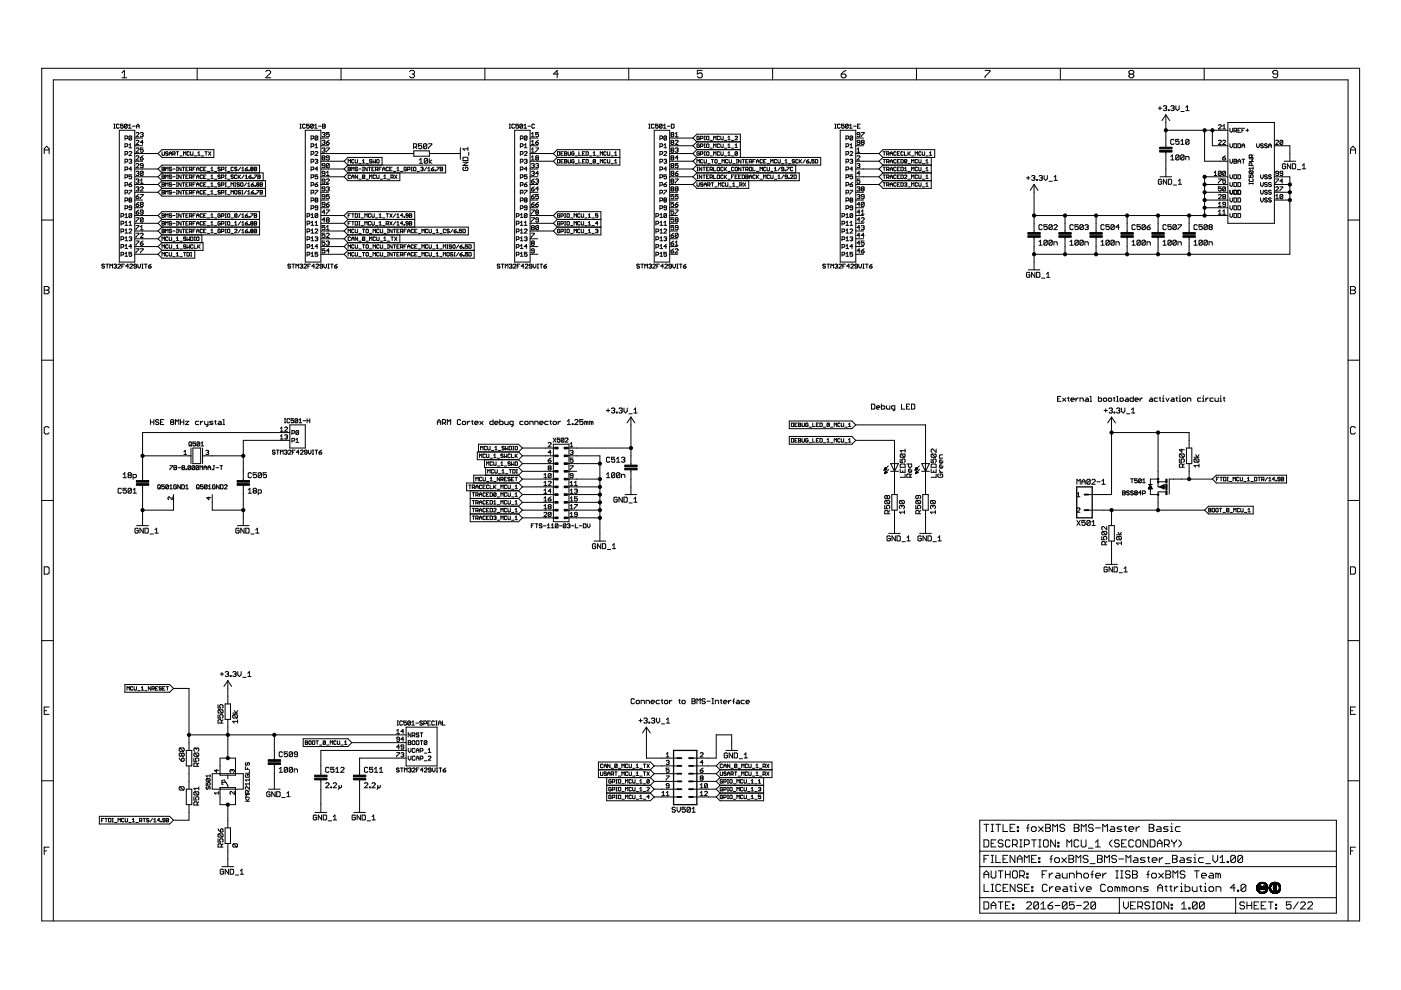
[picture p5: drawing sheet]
<svg xmlns="http://www.w3.org/2000/svg" width="297mm" height="210mm" viewBox="0 0 297 210" stroke-linecap="round" stroke-linejoin="round" font-family="sans-serif">
<g fill="none" stroke="#000" stroke-width=".21">
<path d="M8.8 14.5h279.5v180.8h-279.5zM25.8 15.5l.6-.6v1.6M25.8 16.5h1.1M41.8 14.5v2.4M56.3 15.2l.3-.3h.5l.3 .3v.3l-1.1 1h1.1M72.3 14.5v2.4M86.8 15.2l.3-.3h.5l.3 .3v.3l-.3 .2M87.4 15.7h.2M87.6 15.7l.3 .3v.2l-.3 .3h-.5l-.3-.3M102.8 14.5v2.4M118.4 15.7h-1.1l.8-.8v1.6M133.3 14.5v2.4"/>
<path d="M148.9 14.9h-1.1v.8l.6-.2h.2l.3 .2v.5l-.3 .3h-.5l-.3-.3M163.8 14.5v2.4M178.4 15.7h.7l.3 .3v.2l-.3 .3h-.5l-.2-.3zM179.4 14.9l-.5 .3-.5 .5M194.3 14.5v2.4M208.9 14.9h1v.3l-1 1v.3M224.8 14.5v2.4M239.6 15.7l-.2 .3v.2l.2 .3h.5l.3-.3v-.2l-.3-.3M239.6 15.7l-.2-.2v-.3l.2-.3h.5l.3 .3v.3l-.3 .2M239.6 15.7h.5M255.3 14.5v2.4M270.9 15.7h-.8l-.2-.2v-.3l.2-.3h.5l.3 .3v1l-.3 .3h-.5l-.2-.3"/>
<path d="M9.4 32.6v-1.1l.5-.5 .5 .5v1.1M9.4 31.8h1M24.1 27.2h.3M24.1 26.3h.3M24.3 26.3v.9M25.3 26.5l-.2-.2-.4 .2v.5l.1 .2 .5-.2M25.3 27.6h3.3v28h-3.3zM26.1 26.3h-.6v.5l.3-.2 .3 .2-.1 .4-.5-.2M26.5 31.1h.4l.2-.5-.2-.1h-.4v.8M26.5 39.3h.4l.2-.5-.2-.1h-.4v.9M26.5 37.6h.4l.2-.4-.6-.1v.8M26.5 29.4h.4l.2-.4-.2-.2h-.4v.9"/>
<path d="M26.5 34.3h.4l.2-.1-.2-.4h-.4v.8M26.5 32.7h.4l.2-.4-.6-.2v.9M26.5 36h.4l.2-.4-.2-.2h-.4v.9M27 26.5v.5l-.2 .2-.4-.2M27 26.5l-.2-.2-.4 .2v.5M27 26.5l-.6 .5M27.2 27.2h.6M27.2 26.6l.3-.3v.9M27.3 32.3l.2-.2 .4 .2-.6 .7h.6M27.3 39.1h.5l.1 .3-.4 .2zM27.3 33.9l.5-.1 .1 .1-.1 .3M27.3 30.8l.3-.3v.8"/>
<path d="M27.3 31.3h.6M27.6 34.2h.2M27.8 34.2l.1 .1-.1 .3-.5-.1M27.9 35.8h-.6l.5-.4v.9M27.9 38.7l-.6 .4M27.9 37.1h-.6v.4l.3-.2 .3 .2-.1 .4-.5-.1M27.9 29l-.4-.2-.2 .2v.5M27.9 29v.5l-.1 .2-.5-.2M27.9 29l-.6 .5M28.1 26.8h.6M28.6 34.2h1.6M28.6 35.8h4.9"/>
<path d="M28.6 37.5h4.9M28.6 39.1h4.9M28.6 32.6h4.9M28.6 29.3h1.6M28.6 30.9h1.6M28.9 33.2l.1-.2 .4 .2-.5 .7h.5M28.9 28.2l.1-.1 .4 .1-.5 .8h.5M28.9 29.9l.1-.2 .4 .2-.5 .7h.5M28.9 31.5l.1-.1 .4 .1-.5 .8h.5M28.9 34.8l.1-.1 .4 .1-.5 .8h.5M28.9 36.4l.4-.1 .1 .1-.1 .4M28.9 38.1l.4-.1 .1 .1-.1 .3"/>
<path d="M28.9 39.8l.4-.2 .1 .2-.1 .2M28.9 27.2v-.6l.3-.3 .3 .3v.6M28.9 26.8h.6M29.1 36.8h.2M29.1 38.4h.2M29.3 36.8l.1 .1-.1 .3-.4-.1M29.3 38.4l.1 .1-.1 .4-.4-.2M29.8 33.5h.4l.2 .3-.5 .1zM29.8 28.2l.4-.1 .2 .1-.2 .3M29.8 39.8l.1-.2 .5 .2-.6 .7h.6M29.8 38.9h.6M29.8 38.2l.3-.2v.9"/>
<path d="M30.1 28.5h.1M30.2 28.5l.2 .2-.2 .3-.4-.1M30.4 36.4v.7l-.2 .1-.4-.1M30.4 31.4h-.6v.4l.3-.1 .3 .1-.2 .5-.4-.2M30.4 35.1h-.5l-.1-.1 .1-.3 .5 .1v.6l-.2 .2-.4-.2M30.4 30.2h-.6l.4-.5v.9M30.4 36.4l-.2-.1-.4 .1v.7M30.4 33l-.6 .5M30.4 36.4l-.6 .7M33.5 35.8l.8-.8h20.7v1.7M33.5 35.8l.8 .9M33.5 37.5l.8 .8"/>
<path d="M33.5 39.1l.8 .8M34.3 36.7h21.5v1.6M34.3 31.7h11v1.7h-11l-.8-.8zM34.3 36.7l-.8 .8M34.3 38.3h22v3.3h-22l-.8-.8M34.3 39.9h22M34.3 38.3l-.8 .8M34.3 39.9l-.8 .9M34.4 35.5l.5 .1-.2 .6h-.3zM34.4 32.2l.1 .7 .4-.1v-.6M34.4 37.1l.5 .1-.2 .7h-.3zM34.4 38.8l.5 .1-.2 .6h-.3z"/>
<path d="M34.4 35.8h.3M34.4 37.5h.3M34.4 39.1h.3M35.1 36.2v-.7l.3 .2 .2-.2v.7M35.1 37.9v-.8l.3 .3 .2-.3v.8M35.1 39.5v-.7l.3 .2 .2-.2v.7M35.6 32.3l-.4-.1-.1 .2 .4 .2 .1 .2-.1 .1-.4-.1M35.9 32.9v-.5l.2-.2 .3 .2v.5M35.9 32.6h.5M36.4 35.6l-.4-.1-.1 .2 .4 .1 .1 .3-.1 .1-.4-.1M36.4 37.2l-.4-.1-.1 .3 .4 .1 .1 .2-.1 .2-.4-.2M36.4 38.9h-.5l.1 .2 .4 .1-.1 .3-.4-.1"/>
<path d="M36.6 35.8h.5M36.6 37.5h.5M36.6 32.7l.5-.1-.1-.4h-.4v.7M36.6 39.1h.5M36.9 32.7l.2 .2M37.4 35.5h.2M37.4 36.2h.2M37.4 37.1h.2M37.4 37.9h.2M37.4 38.8h.2M37.4 39.5h.2M37.4 32.2h.5"/>
<path d="M37.5 35.5v.7M37.5 37.1v.8M37.5 38.8v.7M37.6 32.2v.7M38.1 33.1h.6M38.4 35.5v.7l-.5-.7v.7M38.4 37.1v.8l-.5-.8v.8M38.4 38.8v.7l-.5-.7v.7M38.7 35.5h.5M38.7 37.1h.5M38.7 38.8h.5M38.9 32.9v-.7l.3 .2 .2-.2v.7"/>
<path d="M38.9 35.5v.7M38.9 37.1v.8M38.9 38.8v.7M39.4 35.8h.2M39.4 37.5h.2M39.4 39.1h.2M39.9 35.5h-.5v.7h.5M39.9 37.1h-.5v.8h.5M39.9 38.8h-.5v.7h.5M40.2 39.2h.3l.2-.3-.5-.1v.7M40.2 36h.3l.2-.4-.5-.1v.7M40.2 37.6h.3l.2-.4-.5-.1v.8"/>
<path d="M40.2 32.3l-.2-.1-.4 .1 .2 .6 .4-.1M40.4 32.2l.1 .7 .4-.1v-.6M40.4 36l.3 .2M40.4 37.6l.3 .3M40.4 39.2l.3 .3M40.9 35.8h.3M40.9 37.5h.3M40.9 39.1h.3M41.2 33.1h.5M41.4 35.5h-.5v.7M41.4 37.1h-.5v.8M41.4 38.8h-.5v.7"/>
<path d="M41.7 36.2v-.5l.2-.2 .3 .2v.5M41.7 37.9v-.5l.2-.3 .3 .3v.5M41.7 39.5v-.5l.2-.2 .3 .2v.5M41.7 35.8h.5M41.7 37.5h.5M41.7 39.1h.5M41.9 32.4l.3-.2v.7M41.9 32.9h.5M42.7 33.1h.5M42.9 35.6l-.1-.1-.4 .1v.5l.2 .1 .3-.1M42.9 37.2l-.1-.1-.4 .1v.5l.2 .2 .3-.2M42.9 38.9h-.5v.5l.2 .1 .3-.1"/>
<path d="M43.2 35.8h.2M43.2 37.5h.2M43.2 39.1h.2M43.4 32.2h.5M43.7 35.5h-.5v.7h.5M43.7 37.1h-.5v.8h.5M43.7 38.8h-.5v.7h.5M43.7 32.2v.7M43.9 38h.5M43.9 36.3h.5M43.9 39.6h.5M44.2 32.2l.5 .7"/>
<path d="M44.7 36.2h.5M44.7 35.7l.3-.2v.7M44.7 37.4l.3-.3v.8M44.7 39l.3-.2v.7M44.7 37.9h.5M44.7 39.5h.5M44.7 32.2l-.5 .7M45.5 38h.5M45.5 36.3h.5M45.5 39.6h.5M46.7 35.6l-.4-.1-.1 .2 .4 .1 .1 .3-.1 .1-.4-.1M46.7 37.2l-.4-.1-.1 .3 .4 .1 .1 .2-.1 .2-.4-.2"/>
<path d="M46.7 38.9h-.5l.1 .2 .4 .1-.1 .3-.4-.1M47 39.2h.3l.2-.3-.5-.1v.7M47 36h.3l.2-.4-.5-.1v.7M47 37.6h.3l.2-.4-.5-.1v.8M47.7 35.5h.3M47.7 36.2h.3M47.7 37.1h.3M47.7 37.9h.3M47.7 38.8h.3M47.7 39.5h.3M47.9 35.5v.7M47.9 37.1v.8"/>
<path d="M47.9 38.8v.7M48.2 38h.5M48.2 36.3h.5M48.2 39.6h.5M49 39.5v-.7l.2 .2 .3-.2v.7M49.5 37.2l-.4-.1-.1 .3 .4 .1 .1 .2-.1 .2-.4-.2M49.5 35.6l-.1-.1-.4 .1v.5l.1 .1 .4-.1M49.7 38.8h.3M49.7 39.5h.3M49.9 38.8v.7M50.2 35.6l-.3-.1-.2 .2 .4 .1 .1 .3-.1 .1-.4-.1M50.2 37.2l-.1-.1-.4 .1v.5l.2 .2 .3-.2"/>
<path d="M50.5 37.1v.8M50.6 37.5l.4 .4M50.8 38.9h-.6l.2 .2 .4 .1-.2 .3-.4-.1M51 35.5l-.5 .7M51 38.9h.5l-.1 .6-.4-.1zM51 37.1l-.5 .5M51.3 36.2h.5M51.3 35.7l.2-.2v.7M51.8 37.1l-.5 .8M52 35.8h.4l.1 .3-.4 .1zM52 37.4l.3-.3v.8M52 37.9h.5"/>
<path d="M52.3 38.8l-.5 .7M52.5 39l.3-.2v.7M52.5 35.5l-.5 .3M52.5 39.5h.5M52.8 36.1l.1 .1zM52.8 37.5h.3l.2 .2-.4 .2zM53.3 35.8l-.2-.1 .2-.2 .4 .1-.2 .2M53.3 35.8l-.2 .2 .2 .2 .4-.1-.2-.3M53.3 35.8h.2M53.3 39.1h.4l.1 .3-.4 .1zM53.3 37.1l-.5 .4M53.5 37.7l.2 .2z"/>
<path d="M53.8 38.8l-.5 .3M53.9 35.5l.5 .1-.1 .6h-.4zM53.9 35.8h.4M53.9 37.1h.5l-.5 .8M54 39.4l.2 .1zM54.5 39.1l-.1 .1 .1 .3 .4-.1-.1-.3M54.5 39.1l-.1-.1 .1-.2 .4 .1-.1 .2M54.5 39.1h.3M54.7 37.1l.5 .1-.2 .7h-.3zM54.7 37.5h.3M55.2 38.8l.5 .1-.2 .6h-.3zM55.2 39.1h.3"/>
<path d="M63.6 27.2h.3M63.6 26.3h.3M63.7 26.3v.9M64.7 26.5l-.1-.2-.4 .2 .1 .7 .4-.2M64.7 27.6h3.3v28h-3.3zM65.6 26.3h-.6v.5l.3-.2 .3 .2-.2 .4-.4-.2M66 29.4l.5-.1-.1-.5h-.4v.9M66 31.1h.4l.1-.5-.1-.1h-.4v.8M66 32.7h.4l.1-.4-.5-.2v.9M66 34.3h.4l.1-.1-.1-.4h-.4v.8M66 36h.4l.1-.4-.1-.2h-.4v.9M66 37.6h.4l.1-.4-.5-.1v.8"/>
<path d="M66 39.3h.4l.1-.5-.1-.1h-.4v.9M66.4 26.5v.5l-.1 .2-.5-.2M66.4 26.5l-.1-.2-.5 .2v.5M66.4 26.5l-.6 .5M66.7 27.2h.6M66.7 26.6l.3-.3v.9M66.8 30.8l.3-.3v.8M66.8 39.1h.4l.2 .3-.5 .2zM66.8 32.3l.1-.2 .5 .2-.6 .7h.6M66.8 31.3h.6M66.8 33.9l.4-.1 .2 .1-.2 .3M67.1 34.2h.1"/>
<path d="M67.2 34.2l.2 .1-.2 .3-.4-.1M67.4 37.1h-.6v.4l.3-.2 .3 .2-.2 .4-.4-.1M67.4 35.8h-.6l.4-.4v.9M67.4 29l-.6 .5M67.4 29l-.5-.2-.1 .7M67.4 29v.5l-.2 .2-.4-.2M67.4 38.7l-.6 .4M67.5 26.8h.6M68 34.2h5M68 35.8h5M68 37.5h5M68 39.1h1.7"/>
<path d="M68 32.6h19.7M68 29.3h1.7M68 30.9h1.7M68.3 28.2l.4-.1 .2 .1-.2 .3M68.3 29.9l.4-.2 .2 .2-.2 .3M68.3 31.5l.4-.1 .2 .1-.2 .3M68.4 26.3l.6 .2-.2 .3 .2 .2-.2 .2h-.4zM68.4 26.8h.4M68.5 33.5l-.2 .1 .2 .3 .4-.1-.2-.3M68.5 33.5l-.2-.2 .2-.3 .4 .2-.2 .3M68.5 33.5h.2M68.6 28.5h.1"/>
<path d="M68.6 30.2h.1M68.6 31.8h.1M68.7 28.5l.2 .2-.2 .3-.4-.1M68.7 30.2l.2 .1-.2 .3-.4-.1M68.7 31.8l.2 .2-.2 .3-.4-.2M68.9 36.8h-.4l-.2-.2 .2-.3 .4 .1v.7l-.2 .1-.4-.1M68.9 38.4l-.6-.2 .2-.2 .4 .1v.6l-.2 .2-.4-.2M68.9 35.1l-.6-.1 .2-.3 .4 .1v.6l-.2 .2-.4-.2M69.2 37.2h.6M69.2 30.2h.5l.1 .3-.5 .1zM69.2 31.4h.6l-.6 .9M69.2 38.1l.1-.1 .5 .1-.6 .8h.6"/>
<path d="M69.2 39.8l.5-.2 .1 .2-.1 .2M69.2 36.6l.3-.3v.9M69.8 33.5h-.5l-.1-.2 .1-.3 .5 .2v.6l-.1 .1-.5-.1M69.8 34.8v.6l-.1 .2-.5-.2M69.8 28.1h-.6v.4l.3-.1 .3 .1-.1 .5-.5-.1M69.8 34.8l-.5-.1-.1 .1v.6M69.8 29.7l-.6 .5M69.8 34.8l-.6 .6M73 34.2l.8-.8h7.2v1.6M73 34.2l.8 .8M73 35.8l.8 .9M73.8 35h20.7v1.7h-20.7"/>
<path d="M73.8 36.7l-.8 .8M73.8 35l-.8 .8M73.8 35.5l.5 .1-.1 .6h-.4zM73.8 34.6v-.8l.3 .3 .2-.3v.8M73.8 35.8h.4M74.3 37.2l-.1-.1-.4 .1 .1 .7 .4-.2M74.6 36.2v-.7l.2 .2 .3-.2v.7M74.6 37.9v-.5l.2-.3 .3 .3v.5M74.6 37.5h.5M75.1 34l-.1-.2-.4 .2v.4l.1 .2 .4-.2M75.3 33.8l.1 .8 .4-.2v-.6M75.8 35.6l-.4-.1-.1 .2 .4 .1 .1 .3-.1 .1-.4-.1"/>
<path d="M75.8 37.1v.8l-.5-.8v.8M76.1 38h.5M76.1 34.7h.5M76.1 35.8h.5M76.8 35.5h.3M76.8 36.2h.3M76.8 34.1l.3-.3v.8M76.8 34.6h.5M77 35.5v.7M77.3 37.2l-.1 .7-.4-.2M77.3 37.2l-.3-.1-.2 .6M77.3 37.2l-.5 .5"/>
<path d="M77.6 38h.5M77.6 34.7h.5M77.9 35.5v.7l-.6-.7v.7M78.1 35.5h.5M78.3 35.5v.7M78.3 37.9v-.8l.3 .3 .2-.3v.8M78.8 34l-.3-.2-.2 .3 .4 .1 .1 .2-.1 .2-.4-.2M78.8 35.8h.3M79.1 33.8v.8l.3-.3 .2 .3v-.8M79.4 35.5h-.6v.7h.6M79.6 36h.4l.1-.4-.5-.1v.7M79.6 37.2l-.1-.1-.4 .1v.5l.1 .2 .4-.2"/>
<path d="M79.9 37.1l.1 .8 .4-.2v-.6M79.9 36l.2 .2M80 33.8l.4 .2-.2 .6-.3-.2zM80.4 35.8h.2M80.6 38h.5M80.9 35.5h-.5v.7M81.1 36.2v-.5l.3-.2 .2 .2v.5M81.1 35.8h.5M81.4 37.9h.5M81.4 37.4l.2-.3v.8M82.1 38h.5M82.4 35.6l-.1-.1-.4 .1v.5l.1 .1 .4-.1"/>
<path d="M82.6 35.8h.3M82.9 37.6l.5-.1-.1-.4h-.4v.8M83.1 35.5h-.5v.7h.5M83.1 37.6l.3 .3M83.4 36.3h.5M83.7 37.1l.5 .8M84.2 35.7l.2-.2v.7M84.2 36.2h.4M84.2 37.1l-.5 .8M84.8 36.7v1.6h-11l-.8-.8M84.9 36.3h.5M86.2 35.6l-.2-.1-.3 .1v.5l.3 .1 .2-.4h-.3"/>
<path d="M86.4 36h.4l.1-.4-.5-.1v.7M87.2 35.5h.2M87.2 36.2h.2M87.3 35.5v.7M87.7 31.2h.5l.2-.2v-.4l-.2-.1h-.5v1M87.7 32h3.3v1.1h-3.3zM87.8 35.5l.4 .1-.1 .6-.4-.1zM88 31.2l.4 .3M88.4 36.3h.5M88.9 33.9l.4-.3v1M88.9 34.6h.7M89.2 35.6l.4-.1 .1 .1-.1 .2"/>
<path d="M89.4 30.5h-.7v.5l.4-.2 .3 .2-.1 .5h-.4l-.2-.2M89.5 35.8h.1M89.6 35.8l.1 .2-.1 .2-.4-.1M90.4 35.5l-.4 .7M90.5 30.6v.7l-.2 .2h-.3l-.2-.2M90.5 30.6l-.2-.1h-.3l-.2 .1v.7M90.5 30.6l-.7 .7M90.7 33.8v.7l-.2 .1h-.4l-.1-.1M90.7 33.8l-.2-.2h-.4l-.1 .2v.7M90.7 33.8l-.7 .7M90.7 36.2h.5M90.7 35.7l.3-.2v.7"/>
<path d="M90.8 30.5h.7l-.7 1M91 33.6v1M91 32.6h6.6M91.5 35.8h.3l.2 .3-.4 .1zM91.5 33.9l-.5 .4 .5 .3M92 35.5l-.5 .3M92.2 36.1l.2 .1zM92.6 35.5h.5l-.5 .7M93.3 35.5l.6 .1-.2 .6h-.4zM93.3 35.8h.4M97.6 31.3v2.5M98.1 34.4h1.1l-1.1 .7h1.1"/>
<path d="M98.3 35.5l-.2 .1v.4l.2 .2h.7l.2-.2v-.4l-.5-.1v.3M98.3 33.3h.7l.2 .2v.5h-1.1v-.5zM99.2 31.2v.7M99.2 31.6h-1.1l.4 .3M99.4 32.3v.7M108 27.2h.2M108 26.3h.2M108.1 26.3v.9M109.1 26.5l-.1-.2-.5 .2v.5l.2 .2 .4-.2M109.1 27.6h3.3v28h-3.3zM109.9 26.3h-.5v.5l.3-.2 .2 .2-.1 .4-.4-.2M110.3 31.1h.5l.1-.2-.1-.4h-.5v.8"/>
<path d="M110.3 37.6h.5l.1-.4-.6-.1v.8M110.3 32.7h.5l.1-.1-.1-.5h-.5v.9M110.3 29.4l.6-.1-.1-.5h-.5v.9M110.3 34.3h.5l.1-.1-.1-.4h-.5v.8M110.3 36h.5l.1-.2-.1-.4h-.5v.9M110.3 39.3h.5l.1-.2-.1-.4h-.5v.9M110.8 26.5l-.1 .7-.5-.2M110.8 26.5l-.1-.2-.5 .2v.5M110.8 26.5l-.6 .5M111.1 27.2h.5M111.1 26.6l.3-.3v.9M111.2 39.1h.4l.1 .3-.4 .2z"/>
<path d="M111.2 31.3h.5M111.2 32.3l.1-.2 .4 .2-.5 .7h.5M111.2 33.9l.4-.1 .1 .1-.1 .3M111.2 30.8l.3-.3v.8M111.5 34.2h.1M111.6 34.2l.1 .1-.1 .3-.4-.1M111.7 37.1h-.5v.4l.3-.2 .2 .2-.1 .4-.4-.1M111.7 29l-.5 .5M111.7 35.8h-.5l.4-.4v.9M111.7 29l-.1-.2-.4 .2v.5M111.7 29l-.1 .7-.4-.2M111.7 38.7l-.5 .4"/>
<path d="M111.9 26.8h.6M112.4 34.2h4.9M112.4 35.8h1.6M112.4 37.5h1.6M112.4 39.1h1.6M112.4 32.6h4.9M112.4 29.3h1.6M112.4 30.9h1.6M112.7 33.9h.6M112.7 29h.6M112.7 30.6h.6M112.7 32.3h.6"/>
<path d="M112.7 34.8l.4-.1 .2 .1-.2 .3M112.7 36.4l.4-.1 .2 .1-.2 .4M112.7 38.4h.4l.2 .3-.5 .2zM112.7 28.4l.3-.3v.9M112.7 30l.3-.3v.9M112.7 31.7l.3-.3v.9M112.7 33.3l.3-.3v.9M113 35.1h.1M113 36.8h.1M113.1 36.8l.2 .1-.2 .3-.4-.1M113.1 35.1l.2 .2-.2 .3-.4-.2M113.3 38l-.6 .4"/>
<path d="M113.3 39.6l-.6 .4M113.3 26.5l-.1-.2-.4 .2 .1 .7 .4-.2M113.6 30.2h.4l.2 .3-.5 .1zM113.6 31.4h.6l-.6 .9M113.6 34.8l.4-.1 .2 .1-.2 .3M113.6 38.1l.4-.1 .2 .1-.2 .3M113.7 33.5l-.1 .1 .1 .3 .5-.1-.2-.3M113.7 33.5l-.1-.2 .1-.3 .5 .2-.2 .3M113.7 33.5h.3M113.9 35.1h.1M113.9 38.4h.1M114 35.1l.2 .2-.2 .3-.4-.2"/>
<path d="M114 38.4l.2 .1-.2 .4-.4-.2M114.2 28.1h-.6v.4l.3-.1 .3 .1-.2 .5-.4-.1M114.2 36.8h-.6l.4-.5v.9M114.2 29.7l-.6 .5M117.3 32.6l.9-.9h13.2v3.3h-13.2l-.9-.8M117.3 32.6l.9 .8M118.2 33.4h13.2M118.2 33.4l-.9 .8M118.2 32.2l.5 .1-.1 .6h-.4zM118.2 33.8l.5 .2-.1 .6h-.4zM118.9 34.2h.3M118.9 32.6h.3"/>
<path d="M119.4 33.8h-.5v.8h.5M119.4 32.2h-.5v.7h.5M119.7 33.8l.5 .2-.1 .6h-.4zM119.7 34.2h.4M119.7 32.2l.5 .1-.1 .6h-.4zM119.7 32.6h.4M120.5 32.2l.1 .7 .4-.1v-.6M120.5 33.8l.1 .8 .4-.2v-.6M121.7 32.3l-.1-.1-.4 .1 .1 .6 .4-.1v-.2h-.2M121.7 34l-.1-.2-.4 .2 .1 .6 .4-.2v-.2h-.2M122 34.7h.5M122 33.1h.5"/>
<path d="M122.7 33.8v.8h.5M122.7 32.2v.7h.5M123.5 34.2h.2M123.5 32.6h.2M124 33.8h-.5v.8h.5M124 32.2h-.5v.7h.5M124.2 33.8l.5 .2-.1 .6h-.4zM124.2 32.2l.5 .1-.1 .6h-.4zM125 34.7h.5M125 33.1h.5M125.8 32.9h.5M125.8 32.4l.2-.2v.7"/>
<path d="M126.3 34l-.4-.2-.1 .6M126.3 34l-.2 .6-.3-.2M126.3 34l-.5 .4M126.5 34.7h.5M126.5 33.1h.5M127.3 32.9v-.7l.2 .2 .3-.2v.7M127.3 34.6v-.8l.2 .3 .3-.3v.8M128.5 34l-.1-.2-.4 .2 .1 .6 .4-.2M128.5 32.3l-.1-.1-.4 .1v.5l.1 .1 .4-.1M128.8 32.2l.1 .7 .4-.1v-.6M128.8 33.8l.1 .8 .4-.2v-.6M129.5 34.7h.5"/>
<path d="M129.5 33.1h.5M130.3 32.4l.3-.2v.7M130.3 34.1l.3-.3v.8M130.3 34.6h.5M130.3 32.9h.5M137.5 27.2h.3M137.5 26.3h.3M137.7 26.3v.9M138.7 26.5l-.2-.2-.4 .2v.5l.2 .2 .4-.2M138.7 27.6h3.3v28h-3.3zM139.5 26.3h-.5v.5l.3-.2 .2 .2-.1 .4-.4-.2M139.9 29.4h.4l.2-.4-.2-.2h-.4v.9"/>
<path d="M139.9 31.1h.4l.2-.5-.2-.1h-.4v.8M139.9 32.7h.4l.2-.4-.6-.2v.9M139.9 37.6h.4l.2-.4-.6-.1v.8M139.9 34.3h.4l.2-.4-.2-.1h-.4v.8M139.9 36h.4l.2-.4-.2-.2h-.4v.9M139.9 39.3h.4l.2-.5-.2-.1h-.4v.9M140.4 26.5v.5l-.2 .2-.4-.2M140.4 26.5l-.2-.2-.4 .2v.5M140.4 26.5l-.6 .5M140.7 27.2h.5M140.7 26.6l.2-.3v.9M140.8 39.1h.4l.1 .3-.4 .2z"/>
<path d="M140.8 31.3h.5M140.8 32.3l.1-.2 .4 .2-.5 .7h.5M140.8 33.9l.4-.1 .1 .1-.1 .3M140.8 30.8l.3-.3v.8M141.1 34.2h.1M141.2 34.2l.1 .1-.1 .3-.4-.1M141.3 37.1h-.5v.4l.3-.2 .2 .2-.1 .4-.4-.1M141.3 35.8h-.5l.4-.4v.9M141.3 29l-.5 .5M141.3 29l-.4-.2-.1 .2v.5M141.3 29v.5l-.1 .2-.4-.2M141.3 38.7l-.5 .4"/>
<path d="M141.5 26.8h.6M142 34.2h4.9M142 35.8h4.9M142 37.5h4.9M142 39.1h4.9M142 32.6h4.9M142 29.3h4.9M142 30.9h4.9M142.3 26.3l.6 .2-.1 .7h-.5zM142.4 36.8l-.1 .1 .1 .3 .5-.1-.2-.3M142.4 33.5l-.1 .1 .1 .3 .5-.1-.2-.3M142.4 28.5l-.1 .2 .1 .3 .5-.1-.2-.4"/>
<path d="M142.4 35.1h.3M142.4 28.5l-.1-.1 .1-.3 .5 .1-.2 .3M142.4 28.5h.3M142.4 30.2l-.1 .1 .1 .3 .5-.1-.2-.3M142.4 30.2l-.1-.2 .1-.3 .5 .2-.2 .3M142.4 30.2h.3M142.4 31.8l-.1 .2 .1 .3 .5-.2-.2-.3M142.4 31.8l-.1-.1 .1-.3 .5 .1-.2 .3M142.4 33.5l-.1-.2 .1-.3 .5 .2-.2 .3M142.4 33.5h.3M142.4 35.1l-.1 .2 .1 .3 .5-.2-.2-.3M142.4 35.1l-.1-.1 .1-.3 .5 .1-.2 .3"/>
<path d="M142.4 36.8l-.1-.2 .1-.3 .5 .1-.2 .4M142.4 36.8h.3M142.4 38.4l-.1-.2 .1-.2 .5 .1-.2 .3M142.4 38.4h.3M142.4 38.4l-.1 .1 .1 .4 .5-.2-.2-.3M142.4 31.8h.3M143.2 36.8h.4l.2 .3-.5 .1zM143.2 29h.6M143.2 29.9l.1-.2 .5 .2-.6 .7h.6M143.2 31.5l.4-.1 .2 .1-.2 .3M143.2 38h.6l-.6 .9M143.2 28.4l.3-.3v.9"/>
<path d="M143.5 31.8h.1M143.6 31.8l.2 .2-.2 .3-.4-.2M143.8 33.5h-.6l.4-.5v.9M143.8 34.7h-.6v.4l.3-.1 .3 .1-.2 .5-.4-.2M143.8 36.3l-.6 .5M146.9 35.8l.8 .9M146.9 34.2l.8 .8M146.9 37.5l.8 .8M146.9 32.6l.8 .8M146.9 30.9l.8 .8M146.9 29.3l.8 .8M146.9 29.3l.8-.9h9.3v5"/>
<path d="M147.7 33.4h26.3v1.6h-26.3M147.7 35l-.8 .8M147.7 33.4l-.8 .8M147.7 36.7h21.8v1.6h-21.8M147.7 36.7l-.8 .8M147.7 31.7h9.3M147.7 38.3l-.8 .8M147.7 30.1h9.3M147.7 30.1l-.8 .8M147.7 31.7l-.8 .9M147.8 35.5h.2M147.8 36.2h.2"/>
<path d="M147.8 34.6v-.8l.2 .3 .3-.3v.8M147.8 38.8l.1 .7 .4-.1v-.6M147.8 37.1h.2M147.8 37.9h.2M147.9 35.5v.7M147.9 37.1v.8M148.3 29l-.2-.1-.3 .1 .1 .6 .4-.1v-.2h-.3M148.3 32.3l-.2-.1-.3 .1 .1 .6 .4-.1v-.2h-.3M148.3 30.6l-.2-.1-.3 .1 .1 .7 .4-.1v-.3h-.3M148.5 31h.4l.1-.4-.5-.1v.8M148.5 29.4h.4l.1-.4-.5-.1v.7M148.5 32.7h.4l.1-.4-.5-.1v.7"/>
<path d="M148.8 35.5v.7l-.5-.7v.7M148.8 37.1v.8l-.5-.8v.8M149 35.5h.5M149 38.9h-.5l.2 .2 .3 .1-.1 .3-.4-.1M149 34l-.1-.2-.4 .2 .2 .6 .3-.2M149 37.1h.5M149.3 33.8l.1 .8 .4-.2v-.6M149.3 35.5v.7M149.3 37.1v.8M149.3 39.5v-.5l.2-.2 .3 .2v.5M149.3 39.1h.5M149.3 32.9h.2"/>
<path d="M149.3 32.2h.2M149.3 28.9h.2M149.3 29.6h.2M149.3 30.5h.2M149.3 31.3h.2M149.4 28.9v.7M149.4 30.5v.8M149.4 32.2v.7M149.8 29l.1-.1 .4 .1-.1 .6-.4-.1zM149.8 32.3l.1-.1 .4 .1-.1 .6-.4-.1zM149.8 35.8h.3M149.8 37.5h.3"/>
<path d="M149.9 30.5l.4 .1-.1 .7-.4-.1zM150.1 39.2h.3l.1-.3-.4-.1v.7M150.1 34.7h.4M150.3 35.5h-.5v.7h.5M150.3 37.1h-.5v.8h.5M150.3 39.2l.2 .3M150.5 36h.4l.1-.4-.5-.1v.7M150.5 29.8h.5M150.5 37.6h.4l.1-.4-.5-.1v.8M150.5 33.1h.5M150.5 31.4h.5M150.8 33.8h.5"/>
<path d="M150.8 38.8h.5M150.8 37.6l.2 .3M150.8 36l.2 .2M151 33.8v.8M151 38.8v.7M151.3 35.5v.7h.5M151.3 37.1v.8h.5M151.3 29.6v-.7l.3 .2 .2-.2v.7M151.3 31.3v-.8l.3 .3 .2-.3v.8M151.3 32.9v-.7l.3 .2 .2-.2v.7M151.6 34l.1-.2 .4 .2-.2 .6-.3-.2zM151.6 39.6h.5"/>
<path d="M152.2 35.5l.4 .1-.2 .6-.3-.1zM152.2 37.1l.4 .1-.2 .7-.3-.2zM152.3 34.7h.5M152.3 39.5v-.7l.3 .2 .2-.2v.7M152.6 30.6l-.2-.1-.3 .1 .1 .7 .4-.1M152.6 29l-.2-.1-.3 .1 .1 .6 .4-.1M152.6 32.3l-.2-.1-.3 .1 .1 .6 .4-.1M152.8 28.9l.2 .7 .3-.1v-.6M152.8 30.5l.2 .8 .3-.1v-.7M152.8 32.2l.2 .7 .3-.1v-.6M153.1 34.6v-.8l.2 .3 .3-.3v.8M153.3 35.6l-.1-.1-.4 .1v.5l.2 .1 .3-.1"/>
<path d="M153.3 37.2l-.1-.1-.4 .1v.5l.2 .2 .3-.2M153.6 35.5v.7M153.6 37.1v.8M153.6 29.8h.5M153.6 38.9h-.5v.5l.1 .1 .4-.1M153.6 33.1h.5M153.6 31.4h.5M153.7 37.5l.4 .4M153.7 35.8l.4 .4M153.8 38.8l.1 .7 .4-.1v-.6M154.1 35.5l-.5 .5M154.1 37.1l-.5 .5"/>
<path d="M154.3 38h.5M154.3 34l-.1-.2-.4 .2 .1 .6 .4-.2M154.3 29.1l.3-.2v.7M154.3 30.8l.3-.3v.8M154.3 32.4l.3-.2v.7M154.3 36.3h.5M154.3 32.9h.5M154.3 29.6h.5M154.3 31.3h.5M154.6 33.8l.1 .8 .4-.2v-.6M154.6 39.6h.5M155.1 29.8h.5"/>
<path d="M155.1 37.5h.2M155.1 33.1h.5M155.1 31.4h.5M155.3 34.7h.6M155.3 39.5h.6M155.3 39l.3-.2v.7M155.6 35.6l-.1-.1-.4 .1 .1 .6 .4-.1M155.6 37.1h-.5v.8M155.9 29l.1-.1 .4 .1-.5 .6h.5M155.9 35.6l.1-.1 .4 .1-.2 .6-.3-.1zM155.9 37.5h.2M155.9 31.3h.5"/>
<path d="M155.9 30.8l.2-.3v.8M156.1 33.8h.3M156.1 34.6h.3M156.1 39.6h.5M156.2 33.8v.8M156.4 32.3l-.2 .6-.3-.1M156.4 32.3l-.4-.1-.1 .6M156.4 37.1h-.5v.8h.5M156.4 32.3l-.5 .5M156.6 37.5h.2M156.8 39.2h.4l.2-.3-.6-.1v.7M157.1 33.8v.8l-.5-.8v.8"/>
<path d="M157.1 35.5v.7l-.5-.7v.7M157.1 37.1h-.5v.8h.5M157.1 39.2l.3 .3M157.4 35.5h.5M157.4 33.8h.5M157.4 37.1l.5 .1-.2 .7h-.3zM157.6 33.8v.8M157.6 35.5v.7M157.6 38.8l.5 .7M158.1 36h.4l.1-.4-.5-.1v.7M158.1 37.1l.5 .1-.1 .7h-.4zM158.1 34.2h.3"/>
<path d="M158.1 37.5h.4M158.1 38.8l-.5 .7M158.4 36l.2 .2M158.6 33.8h-.5v.8h.5M158.7 38.3v1.6h-11l-.8-.8M158.9 34.3h.4l.1-.3-.5-.2v.8M158.9 37.9v-.5l.2-.3 .3 .3v.5M158.9 37.5h.5M159 35.5l.4 .1-.1 .6-.4-.1zM159.1 34.3l.3 .3M159.6 35.5v.7h.5M159.6 34.2h.3"/>
<path d="M160.1 37.2l-.1-.1-.4 .1v.5l.1 .2 .4-.2M160.1 33.8h-.5v.8M160.4 34.2h.5M160.4 34.6v-.5l.2-.3 .3 .3v.5M160.4 37.1v.8M160.4 36.3h.5M160.5 37.5l.4 .4M160.9 37.1l-.5 .5M161.1 38h.5M161.1 36.2v-.7l.3 .2 .2-.2v.7M161.6 34l-.1-.2-.4 .2 .2 .6 .3-.2M161.9 34.2h.3"/>
<path d="M161.9 37.9v-.8l.3 .3 .2-.3v.8M162.4 35.6l-.1-.1-.4 .1 .1 .6 .4-.1M162.4 33.8h-.5v.8h.5M162.6 34.7h.6M162.6 35.5l.2 .7 .4-.1v-.6M163.2 37.2l-.2-.1-.4 .1v.5l.2 .2 .4-.2M163.4 34.6v-.8l.3 .3 .2-.3v.8M163.4 37.1l.1 .8 .4-.2v-.6M163.4 36.3h.5M164.2 38h.5M164.2 36.2h.5M164.2 35.7l.2-.2v.7"/>
<path d="M164.7 34l-.2-.2-.3 .2 .1 .6 .4-.2M164.9 37.4l.3-.3v.8M164.9 33.8l.2 .8 .3-.2v-.6M164.9 37.9h.5M165.4 35.5l-.5 .7M165.7 34.7h.5M166.2 35.8l-.5-.1 .1-.2 .4 .1v.5l-.1 .1-.4-.1M166.2 37.1l-.5 .8M166.4 36.1l.2 .1zM166.4 34.6h.5M166.4 34.1l.3-.3v.8M166.8 35.5h.5l-.5 .7"/>
<path d="M166.9 37.5l-.5-.1 .2-.3 .3 .1v.5l-.1 .2-.4-.2M167.2 37.7l.1 .2zM167.2 34.7h.5M167.6 37.2l.1-.1 .4 .1-.5 .7h.5M168.1 35.6l-.1-.1-.4 .1v.5l.1 .1 .4-.1M168.3 37.1l.5 .1-.1 .7h-.4zM168.5 34l-.4-.2-.1 .3 .3 .1 .2 .2-.2 .2-.3-.2M168.7 35v1.7M169.2 34l-.1-.2-.4 .2 .1 .6 .4-.2M169.5 33.8v.8M169.6 34.2l.4 .4M170 33.8l-.5 .5"/>
<path d="M170.7 33.8l-.5 .8M171 34.2h.4l.1 .2-.4 .2zM171.5 33.8l-.5 .4M171.7 34.4l.2 .2zM172.6 33.8h-.5v.4h.5l-.1 .4-.4-.2M172.9 33.8l.5 .2-.2 .6h-.3zM177 27.2h.3M177 26.3h.3M177.1 26.3v.9M178.1 26.5l-.1-.2-.4 .2v.5l.1 .2 .4-.2M178.1 27.6h3.3v28h-3.3zM179 26.3h-.6v.5l.4-.2 .2 .4-.2 .2-.4-.2"/>
<path d="M179.4 31.1h.4l.1-.2-.1-.4h-.4v.8M179.4 39.3h.4l.1-.5-.1-.1h-.4v.9M179.4 37.6h.4l.1-.4-.5-.1v.8M179.4 32.7h.4l.1-.4-.5-.2v.9M179.4 29.4l.5-.1-.1-.5h-.4v.9M179.4 34.3h.4l.1-.1-.1-.4h-.4v.8M179.4 36h.4l.1-.2-.1-.4h-.4v.9M179.8 26.5v.5l-.1 .2-.4-.2M179.8 26.5l-.1-.2-.4 .2v.5M179.8 26.5l-.5 .5M180.1 27.2h.6M180.1 26.6l.3-.3v.9"/>
<path d="M180.2 39.1h.4l.2 .3-.4 .2zM180.2 30.8l.3-.3v.8M180.2 32.3l.2-.2 .4 .2-.6 .7h.6M180.2 31.3h.6M180.2 33.9l.4-.1 .2 .1-.2 .3M180.5 34.2h.1M180.6 34.2l.2 .1-.2 .3-.4-.1M180.8 38.7l-.6 .4M180.8 37.1h-.6v.4l.3-.2 .3 .2-.2 .4-.4-.1M180.8 35.8h-.6l.4-.4v.9M180.8 29v.5l-.2 .2-.4-.2M180.8 29l-.6 .5"/>
<path d="M180.8 29l-.4-.2-.2 .2v.5M181 26.8h.5M181.4 34.2h5M181.4 35.8h5M181.4 37.5h5M181.4 39.1h5M181.4 32.6h5M181.4 29.3h1.7M181.4 30.9h1.7M181.7 33.2l.2-.2 .4 .2-.6 .7h.6M181.7 39.8l.5-.2 .1 .2-.1 .2M181.7 34.8l.5-.1 .1 .1-.1 .3"/>
<path d="M181.7 32.3h.6M181.7 31.7l.3-.3v.9M181.8 26.8h.3M182 35.1h.2M182.2 35.1l.1 .2-.1 .3-.5-.2M182.3 38h-.6v.4l.3-.2 .3 .2-.1 .5-.5-.2M182.3 30.2h-.4l-.2-.2 .2-.3 .4 .2v.6l-.1 .1-.5-.1M182.3 28.5h-.4l-.2-.1 .2-.3 .4 .1v.7l-.1 .1-.5-.1M182.3 36.8h-.6l.5-.5v.9M182.4 26.3h-.6v.9h.6M182.6 28.1h.6l-.6 .9M182.8 30.2l-.2 .1 .2 .3 .4-.1-.1-.3"/>
<path d="M182.8 30.2l-.2-.2 .2-.3 .4 .2-.1 .3M182.8 30.2h.3M186.4 32.6l.8-.9h11v1.7h-11M186.4 35.8l.8 .9M186.4 37.5l.8 .8M186.4 32.6l.8 .8M186.4 34.2l.8 .8M187.2 35l-.8 .8M187.2 35h10.2M187.2 36.7h10.2M187.2 38.3h10.2M187.2 38.3l-.8 .8"/>
<path d="M187.2 36.7l-.8 .8M187.2 33.4l-.8 .8M187.2 35.5h.5M187.2 33.8h.5M187.2 37.1h.5M187.2 38.8h.5M187.2 32.2h.5M187.5 32.2v.7M187.5 33.8v.8M187.5 35.5v.7M187.5 37.1v.8M187.5 38.8v.7"/>
<path d="M188 37.6h.4l.1-.4-.5-.1v.8M188 39.2h.4l.1-.3-.5-.1v.7M188 36h.4l.1-.4-.5-.1v.7M188 32.7l.5-.1-.1-.4h-.4v.7M188 34.3h.4l.1-.3-.5-.2v.8M188.2 37.6l.3 .3M188.2 36l.3 .2M188.2 39.2l.3 .3M188.2 32.7l.3 .2M188.2 34.3l.3 .3M188.7 36.2v-.5l.3-.2 .2 .2v.5M188.7 32.9v-.5l.3-.2 .2 .2v.5"/>
<path d="M188.7 34.6v-.5l.3-.3 .2 .3v.5M188.7 37.9v-.5l.3-.3 .2 .3v.5M188.7 39.5v-.5l.3-.2 .2 .2v.5M188.7 34.2h.5M188.7 35.8h.5M188.7 37.5h.5M188.7 39.1h.5M188.7 32.6h.5M190 38.9h-.5v.5l.1 .1 .4-.1M190 35.6l-.1-.1-.4 .1v.5l.1 .1 .4-.1M190 37.2l-.1-.1-.4 .1v.5l.1 .2 .4-.2M190 34l-.1-.2-.4 .2 .1 .6 .4-.2"/>
<path d="M190 32.3l-.1-.1-.4 .1 .1 .6 .4-.1M190.2 34.2h.3M190.2 35.8h.3M190.2 37.5h.3M190.2 39.1h.3M190.2 32.6h.3M190.8 35.5h-.6v.7h.6M190.8 33.8h-.6v.8h.6M190.8 37.1h-.6v.8h.6M190.8 38.8h-.6v.7h.6M190.8 32.2h-.6v.7h.6M191 33.8l.5 .2-.1 .6h-.4z"/>
<path d="M191 35.5l.5 .1-.1 .6h-.4zM191 37.1l.5 .1-.1 .7h-.4zM191 38.8l.5 .1-.1 .6h-.4zM191.5 32.3l-.1-.1-.4 .1v.5l.1 .1 .4-.1M191.8 37.2l.1-.1 .4 .1-.5 .7h.5M191.8 38.9l.3-.1 .2 .1-.2 .2M191.8 32.2v.7h.5M191.8 36.2h.5M191.8 35.7l.2-.2v.7M192 39.1h.1M192.1 39.1l.2 .1-.2 .3-.3-.1M192.3 34v.4l-.2 .2-.3-.2"/>
<path d="M192.3 34l-.2-.2-.3 .2v.4M192.3 34l-.5 .4M192.5 38h.5M192.5 34.7h.5M192.5 36.3h.5M192.5 39.6h.5M192.5 32.2v.7M192.6 32.6l.4 .3M193 32.2l-.5 .5M193.3 34.6v-.8l.2 .3 .3-.3v.8M193.3 37.9v-.8l.2 .3 .3-.3v.8M193.3 36.2v-.7l.2 .2 .3-.2v.7"/>
<path d="M193.3 39.5v-.7l.2 .2 .3-.2v.7M193.3 33.1h.5M194 32.9v-.7l.3 .2 .2-.2v.7M194.5 34l-.1-.2-.4 .2 .2 .6 .3-.2M194.5 35.6l-.1-.1-.4 .1v.5l.2 .1 .3-.1M194.5 37.2l-.1-.1-.4 .1v.5l.2 .2 .3-.2M194.5 38.9h-.5v.5l.2 .1 .3-.1M194.8 38.8l.1 .7 .4-.1v-.6M194.8 33.8l.1 .8 .4-.2v-.6M194.8 35.5l.1 .7 .4-.1v-.6M194.8 37.1l.1 .8 .4-.2v-.6M195.3 32.3l-.1-.1-.4 .1v.5l.1 .1 .4-.1"/>
<path d="M195.5 38h.5M195.5 34.7h.5M195.5 36.3h.5M195.5 39.6h.5M195.5 32.2l.2 .7 .3-.1v-.6M196.3 36.2h.5M196.3 34.6h.5M196.3 37.9h.5M196.3 39.5h.5M196.3 39l.3-.2v.7M196.3 34.1l.3-.3v.8M196.3 35.7l.3-.2v.7"/>
<path d="M196.3 37.4l.3-.3v.8M196.3 33.1h.5M197.1 32.4l.2-.2v.7M197.1 32.9h.5M197.4 33.4v6.5h-10.2l-.8-.8M217.6 37.7h.8M218 37.4v.7M218.7 37.4l.2-.2h.3l.2 .2-.2 .3M219.1 37.7h.1M219.2 37.7l.2 .2-.2 .3h-.3l-.2-.1M219.2 39.1l.9 1.3M219.2 39.1l-.8 1.3"/>
<path d="M219.2 39.1v10.2M219.8 38.1h.1v.1h-.1zM220.3 37.4l.2-.2h.3l.2 .2-.2 .3M220.6 37.7h.2M220.8 37.7l.2 .2-.2 .3h-.3l-.2-.1M221.4 37.2v.7l.3 .3 .4-.3v-.7M222.4 38.4h.7M223.5 38.2h.7M223.5 37.5l.3-.3v1M245.6 22.9h.7M245.9 22.6v.7M246 37.5h2.4"/>
<path d="M246.3 38.2l-.2-.2h-.3l-.2 .2v.7l.2 .2 .5-.2v-.4h-.4M246.7 22.6l.1-.2h.4l.2 .2-.2 .3M247 22.9h.2M247.2 22.9l.2 .2-.2 .4h-.4l-.1-.2M247.2 24.3l.8 1.3M247.2 24.3l-.8 1.3M247.2 24.3v6.9M247.2 32.2v5.3M247.2 27.6h13.1M247.4 38v1.1l-.7-1.1v1.1M247.7 23.3h.2v.2h-.2zM247.7 38h.5l.2 .2v.7l-.2 .2h-.5z"/>
<path d="M248.2 33.2l.4-.3v1M248.2 33.9h.7M248.2 22.6l.2-.2h.4l.1 .2-.1 .3M248.6 22.9h.2M248.8 22.9l.1 .2-.1 .4h-.4l-.2-.2M248.8 39.2h.7M248.9 29.7l-.1-.2h-.4l-.2 .2v.7l.2 .2h.4l.1-.2M249.3 22.4v.7l.3 .4 .4-.4v-.7M249.8 39.1h.7M249.8 38.4l.4-.4v1.1M250 29.5h-.7v.6l.5-.2 .2 .2v.3l-.2 .2h-.4l-.1-.2M250 33l-.2-.1h-.4l-.1 .1v.7"/>
<path d="M250 33v.7l-.2 .2h-.4l-.1-.2M250 33l-.7 .7M250.3 30.6h.7M250.3 29.9l.4-.4v1.1M250.4 23.6h.7M251 33v.7l-.1 .2h-.4l-.2-.2M251 33l-.1-.1h-.4l-.2 .1v.7M251 33l-.7 .7M251.4 33.9v-.7h.5l.2 .2v.5M251.4 22.8l.4-.4v1.1M251.4 23.5h.7M252.1 29.7l-.2-.2h-.3l-.2 .2v.7"/>
<path d="M252.1 29.7v.7l-.2 .2h-.3l-.2-.2M252.1 29.7l-.7 .7M255.4 27.6v6.6h4.9M255.4 39.1h4.9M257 27.6v3.3h3.3M257.4 37.2h.6M257.4 36.6l.3-.3v.9M258.3 29.9l.2-.2 .4 .2-.6 .7h.6M258.3 38h.6l-.6 .9M258.3 26.6l.2-.2 .4 .2v.2l-.6 .5h.6M258.9 36.4v.7l-.1 .1-.5-.1M258.9 39.6h-.6v.4l.3-.1 .3 .1-.1 .5-.5-.2"/>
<path d="M258.9 36.4l-.1-.1-.5 .1v.7M258.9 36.4l-.6 .7M259.2 33.5h.5l.1 .3-.4 .1zM259.2 29.9l.2-.2 .4 .2-.6 .7h.6M259.2 26.8l.3-.4v.9M259.2 27.3h.6M259.8 36.4v.7l-.1 .1-.5-.1M259.8 38h-.6v.4l.5-.2 .1 .5-.1 .2h-.3l-.2-.2M259.8 36.4l-.1-.1-.5 .1v.7M259.8 39.8v.5l-.1 .2-.5-.2M259.8 36.4l-.6 .7M259.8 39.8l-.4-.2-.2 .2v.5"/>
<path d="M259.8 39.8l-.6 .5M259.8 33l-.6 .5M260.3 37.5h-4.9v8.2M260.3 26h9.9v21.3h-9.9zM260.8 33.8v.5l.3 .3 .2-.3v-.5M260.8 30.5v.6l.3 .2 .2-.2v-.6M260.8 38.7v.6l.3 .3 .2-.3v-.6M260.8 27.2v.6l.3 .2 .2-.2v-.6M260.8 37.1v.5l.3 .3 .2-.3v-.5M261.6 33.8h.4l.2 .1-.2 .3 .2 .3-.2 .1h-.4zM261.6 30.5h.4l.2 .1v.6l-.2 .1h-.4zM261.6 27.8h.4l.2-.5-.6-.1v.8"/>
<path d="M261.6 37.1l.6 .1v.6l-.2 .1h-.4zM261.6 34.2h.4M261.6 38.7h.4l.2 .1v.6l-.2 .2h-.4zM261.9 27.8l.3 .2M262.5 37.1l.5 .1v.6l-.1 .1h-.4zM262.5 30.5h.4l.1 .1v.6l-.1 .1h-.4zM262.5 38.7h.4l.1 .1v.6l-.1 .2h-.4zM262.5 34.2h.5M262.5 34.6v-.5l.3-.3 .2 .3v.5M262.5 27.6h.3M263 27.2h-.5v.8h.5M263.3 30.9h.6"/>
<path d="M263.3 27.6h.3M263.3 33.8h.6M263.3 31.3v-.5l.3-.3 .3 .3v.5M263.6 33.8v.8M263.9 27.2h-.6v.8M264.2 27.6h.5M264.5 27.3v.6M264.8 37.1v.5h.5l-.2-.2 .2-.3 .4 .1-.1 .4M264.8 38.9h.9M264.8 38.8v.3M264.8 33.7h.9l-.3 .3 .3 .2h-.9M265 36.2h.6l.1 .2-.1 .4"/>
<path d="M265 37.9l-.2 .2 .2 .4 .7-.1-.1-.5M265 36.2l-.2 .5 .8 .1M265 36.2l.6 .6M265.4 33.4v-.4l-.4-.2-.2 .2v.4h.9M265.4 35.1v-.4l-.4-.2-.2 .2v.4h.9M265.7 35.4v.5M265.7 38.8v.3M265.7 35.7h-.9l.3 .2M265.7 32.8l-.3 .3M266.4 30.5v.6l.3 .2 .3-.2v-.6M267.3 37.1v.5l.3 .3 .2-.3v-.5M267.3 38.7v.6l.3 .3 .2-.3v-.6"/>
<path d="M267.8 30.6l-.4-.1-.1 .3 .4 .1 .1 .3-.1 .1-.4-.1M268.7 30.6l-.2-.1-.4 .1 .6 .6-.2 .1-.4-.1M268.7 37.2l-.2-.1-.4 .1 .2 .3 .4 .1-.2 .3-.4-.1M268.7 38.8l-.2-.1-.4 .1 .2 .3 .4 .2-.2 .3-.4-.2M269 30.9h.5M269 31.3v-.5l.3-.3 .2 .3v.5M269.5 37.2l-.1-.1-.4 .1 .1 .3 .4 .1-.1 .3-.4-.1M269.5 38.8l-.4-.1-.1 .3 .4 .1 .1 .3-.1 .2-.4-.2M270.2 37.5h3.3v16.4h-54.3M270.2 39.1h3.3M270.2 30.9h3.3v3.3M270.5 29.9l.1-.2 .5 .2-.6 .7h.6"/>
<path d="M270.5 38h.6l-.6 .9M270.5 39.8l.1-.2 .5 .2-.6 .7h.6M271.1 36.8h-.5l-.1-.2 .1-.3 .5 .1v.7l-.2 .1-.4-.1M271.4 39.6h.6l-.6 .9M272 36.8h-.5l-.1-.2 .1-.3 .5 .1v.7l-.2 .1-.4-.1M272 29.9v.6l-.2 .1-.4-.1M272 29.9l-.5-.2-.1 .2v.6M272 38.4h-.6l.4-.4v.9M272 29.9l-.6 .6M272.2 34.2h2.5M272.6 34.9l-.2-.2h-.3l-.2 .2v.7l.2 .2h.3l.2-.2v-.3h-.4M273.6 34.7v1.1l-.7-1.1v1.1"/>
<path d="M274 34.7h.5l.2 .2v.7l-.2 .2h-.5zM275.1 36h.7M276.1 35.8h.7M276.1 35.1l.4-.4v1.1M286.3 31.8h1.1M286.3 32.6v-1.1l.6-.5 .5 .5v1.1M8.8 46.7h2.5M22.2 56.2l-.5-.2-.1 .3 .4 .1 .2 .3-.2 .2-.4-.2M22.4 56h.6M22.7 56v.9M23.3 56.9v-.9l.3 .3 .3-.3v.9M24.1 56.2l.5-.2 .1 .2-.1 .2"/>
<path d="M24.4 56.4h.2M24.6 56.4l.1 .2-.1 .3-.5-.2M25 56.2l.1-.2 .4 .2-.5 .7h.5M25.7 54.1h.4l.1-.2-.1-.4h-.4v.8M25.7 52.4l.5-.1-.1-.5h-.4v.9M25.7 45.8h.4l.1-.4-.1-.1h-.4v.8M25.7 47.5h.4l.1-.4-.1-.2h-.4v.9M25.7 49.1h.4l.1-.1-.1-.4h-.4v.8M25.7 50.8h.4l.1-.5-.5-.1v.9M25.8 56.4h.3M26.4 56h-.6v.9M26.5 40.9h.4l.2-.1-.2-.5h-.4v.9"/>
<path d="M26.5 42.5l.6-.1-.2-.4h-.4v.8M26.5 44.2h.4l.2-.4-.2-.2h-.4v.9M26.5 47.8h.6M26.5 53.8l.3-.3v.8M26.5 45.6l.3-.3v.8M26.5 47.2l.3-.3v.9M26.5 48.9l.3-.3v.8M26.5 50.5l.3-.3v.9M26.5 52.1l.3-.3v.9M26.5 54.3h.6M26.5 52.7h.6M26.5 51.1h.6"/>
<path d="M26.5 49.4h.6M26.5 46.1h.6M27.2 56.4h-.5l.4-.4v.9M27.3 48.7l.2-.1 .4 .1-.6 .7h.6M27.3 40.3h.6l-.6 .9M27.3 47.8h.6M27.3 50.3l.5-.1 .1 .1-.1 .3M27.3 47.2l.3-.3v.9M27.5 42.4l-.2-.1 .2-.3 .4 .1-.1 .3M27.5 42.4h.3M27.5 42.4l-.2 .1 .2 .3 .4-.1-.1-.3M27.5 56.2l.2-.2 .4 .2-.6 .7h.6"/>
<path d="M27.6 50.6h.2M27.8 50.6l.1 .2-.1 .3-.5-.2M27.9 45.4l-.4-.1-.2 .1v.6M27.9 52.3h-.6l.5-.5v.9M27.9 53.5h-.6v.4l.3-.1 .3 .1-.1 .4-.5-.1M27.9 44l-.6-.1 .2-.3 .4 .2v.5l-.1 .2-.5-.2M27.9 45.4v.6l-.1 .1-.5-.1M27.9 45.4l-.6 .6M28.6 49h4.9M28.6 52.3h4.9M28.6 53.9h4.9M28.6 40.8h4.9"/>
<path d="M28.6 50.6h4.9M28.6 45.7h4.9M28.6 47.3h4.9M28.6 42.4h1.6M28.6 44h1.6M28.9 43.3h.4l.1 .3-.4 .2zM28.9 41.7h.4l.1 .3-.4 .1zM28.9 45h.4l.1 .3-.4 .1zM28.9 46.2h.5l-.5 .9M28.9 47.8h.5l-.5 .9M28.9 49.4h.5l-.5 1M28.9 51.1h.5l-.5 .9"/>
<path d="M28.9 52.7h.5l-.5 .9M28.9 56.4h-.4l-.1-.1 .1-.3 .4 .2v.5l-.1 .2-.4-.2M29.1 40h.2M29.2 56v.6l.3 .3 .3-.3v-.6M29.3 40l.1 .2-.1 .3-.4-.2M29.4 41.2l-.5 .5M29.4 42.9l-.5 .4M29.4 44.5l-.5 .5M29.8 51.5h.4l.2 .4-.5 .1zM29.8 41.2h.6l-.6 .9M29.8 49.6l.1-.2 .5 .2-.6 .8h.6M29.8 52.7h.6l-.6 .9"/>
<path d="M29.8 48.1l.3-.3v.9M29.8 48.7h.6M29.9 43.3l-.1-.1 .1-.3 .5 .1-.2 .3M29.9 43.3l-.1 .2 .1 .3 .5-.2-.2-.3M29.9 43.3h.3M30.1 56h.3M30.1 56.9h.3M30.2 56v.9M30.4 45h-.5l-.1-.2 .1-.3 .5 .2v.6l-.2 .1-.4-.1M30.4 46.3v.6l-.2 .2-.4-.2M30.4 46.3l-.2-.1-.4 .1v.6M30.4 46.3l-.6 .6"/>
<path d="M30.4 51.1l-.6 .4M30.6 56h.6M30.9 56v.9M31.5 56.4h.4l.1 .3-.4 .2zM32 56l-.5 .4M33.5 49l.8 .8M33.5 50.6l.8 .9M33.5 45.7l.8-.8h20.7v4.9h-20.7M33.5 52.3l.8 .8M33.5 45.7l.8 .8M33.5 47.3l.8 .9M34.3 48.2h20.7"/>
<path d="M34.3 51.5h8.8v1.6h-8.8M34.3 53.1l-.8 .8M34.3 49.8l-.8 .8M34.3 51.5l-.8 .8M34.3 46.5h20.7M34.3 46.5l-.8 .8M34.3 48.2l-.8 .8M34.4 48.6l.5 .1-.2 .7h-.3zM34.4 45.3l.5 .1-.2 .7h-.3zM34.4 51v-.8l.2 .3 .3-.3v.8M34.4 40.4l.5 .1-.2 .6h-.3zM34.4 47l.5 .1-.2 .6h-.3z"/>
<path d="M34.4 52.6v-.7l.2 .3 .3-.3v.7M34.4 54.3v-.8l.2 .3 .3-.3v.8M34.4 49h.3M34.4 40.8h.3M34.4 45.7h.3M34.4 47.3h.3M35.1 46.1v-.8l.3 .3 .2-.3v.8M35.1 41.1v-.7l.3 .2 .2-.2v.7M35.1 47.7v-.7l.3 .2 .2-.2v.7M35.1 49.4v-.8l.3 .3 .2-.3v.8M35.6 53.7l-.1-.2-.4 .2 .1 .6 .4-.1M35.6 50.4l-.1-.2-.4 .2v.5l.1 .1 .4-.1"/>
<path d="M35.6 52l-.1-.1-.4 .1v.5h.5M35.9 50.2l.1 .8 .4-.1v-.7M35.9 51.9v.6l.1 .1 .4-.1v-.6M35.9 53.5l.1 .8 .4-.1v-.7M36.4 45.4l-.4-.1-.1 .3 .4 .1 .1 .3-.1 .1-.4-.1M36.4 48.7l-.4-.1-.1 .3 .4 .1 .1 .2-.1 .2-.4-.2M36.4 40.5l-.4-.1-.1 .2 .4 .2 .1 .2-.1 .1-.4-.1M36.4 47.1l-.4-.1-.1 .2 .4 .1 .1 .3-.1 .1-.4-.1M36.6 49h.5M36.6 52.8h.5M36.6 54.4h.5M36.6 40.8h.5"/>
<path d="M36.6 51.1h.5M36.6 45.7h.5M36.6 47.3h.5M37.4 48.6h.2M37.4 49.4h.2M37.4 52.6h.5M37.4 54.3h.5M37.4 50.5l.2-.3v.8M37.4 40.4h.2M37.4 41.1h.2M37.4 53.8l.2-.3v.8M37.4 52.2l.2-.3v.7"/>
<path d="M37.4 51h.5M37.4 45.3h.2M37.4 46.1h.2M37.4 47h.2M37.4 47.7h.2M37.5 40.4v.7M37.5 45.3v.8M37.5 47v.7M37.5 48.6v.8M38.1 52.8h.6M38.1 54.4h.6M38.1 51.1h.6"/>
<path d="M38.4 40.4v.7l-.5-.7v.7M38.4 45.3v.8l-.5-.8v.8M38.4 47v.7l-.5-.7v.7M38.4 48.6v.8l-.5-.8v.8M38.7 48.6h.5M38.7 40.4h.5M38.7 45.3h.5M38.7 47h.5M38.9 53.5h.5M38.9 40.4v.7M38.9 45.3v.8M38.9 47v.7"/>
<path d="M38.9 48.6v.8M39.2 53.5v.8M39.4 50.4l-.4-.2-.1 .3 .4 .1 .1 .3-.1 .1-.4-.1M39.4 52l-.4-.1-.1 .3 .4 .1 .1 .2h-.5M39.4 49h.2M39.4 40.8h.2M39.4 45.7h.2M39.4 47.3h.2M39.6 50.2v.8l.3-.2 .3 .2v-.8M39.6 51.9v.7l.3-.2 .3 .2v-.7M39.6 53.5l.6 .2-.2 .6h-.4zM39.9 40.4h-.5v.7h.5"/>
<path d="M39.9 45.3h-.5v.8h.5M39.9 47h-.5v.7h.5M39.9 48.6h-.5v.8h.5M40.2 45.8h.3l.2-.4-.5-.1v.8M40.2 40.9l.5-.1-.2-.4h-.3v.7M40.2 47.5h.3l.2-.4-.5-.1v.7M40.2 49.1h.3l.2-.4-.5-.1v.8M40.4 50.2l.5 .2-.1 .6h-.4zM40.4 53.5h.3M40.4 54.3h.3M40.4 40.9l.3 .2M40.4 45.8l.3 .3"/>
<path d="M40.4 47.5l.3 .2M40.4 49.1l.3 .3M40.5 53.5v.8M40.9 52l-.1-.1-.4 .1v.5h.5M40.9 49h.3M40.9 40.8h.3M40.9 45.7h.3M40.9 47.3h.3M41.2 51.9v.7h.5M41.2 50.2h.2M41.2 51h.2M41.3 50.2v.8"/>
<path d="M41.3 53.1v1.6h-7l-.8-.8M41.4 40.4h-.5v.7M41.4 45.3h-.5v.8M41.4 47h-.5v.7M41.4 48.6h-.5v.8M41.7 41.1v-.5l.2-.2 .3 .2v.5M41.7 46.1v-.5l.2-.3 .3 .3v.5M41.7 47.7v-.5l.2-.2 .3 .2v.5M41.7 49.4v-.5l.2-.3 .3 .3v.5M41.7 49h.5M41.7 40.8h.5M41.7 45.7h.5"/>
<path d="M41.7 47.3h.5M41.8 50.2l.4 .2-.1 .6-.4-.1zM41.9 51.9v.7M42.1 52.3l.3 .3M42.4 51.9l-.5 .5M42.8 49.8v1.7M42.9 47.1l-.1-.1-.4 .1v.5l.2 .1 .3-.1M42.9 48.7l-.1-.1-.4 .1v.5l.2 .2 .3-.2M42.9 40.5l-.1-.1-.4 .1v.5l.2 .1 .3-.1M42.9 45.4l-.1-.1-.4 .1v.6l.2 .1 .3-.1M43.2 49h.2M43.2 40.8h.2"/>
<path d="M43.2 45.7h.2M43.2 47.3h.2M43.7 48.6h-.5v.8h.5M43.7 40.4h-.5v.7h.5M43.7 45.3h-.5v.8h.5M43.7 47h-.5v.7h.5M43.9 47.8h.5M43.9 49.5h.5M43.9 41.3h.5M43.9 46.2h.5M44.7 49.4h.5M44.7 40.6l.3-.2v.7"/>
<path d="M44.7 45.6l.3-.3v.8M44.7 47.2l.3-.2v.7M44.7 48.9l.3-.3v.8M44.7 41.1h.5M44.7 46.1h.5M44.7 47.7h.5M45.5 47.8h.5M45.5 49.5h.5M45.5 41.3h.5M45.5 46.2h.5M46.7 40.5l-.4-.1-.1 .2 .4 .2 .1 .2-.1 .1-.4-.1M46.7 45.4l-.1-.1-.4 .1v.6l.4 .1 .1-.4h-.2"/>
<path d="M46.7 47.1l-.1-.1-.4 .1v.5l.4 .1 .1-.4h-.2M46.7 48.7l-.1-.1-.4 .1v.5l.4 .2 .1-.4h-.2M47 40.9l.5-.1-.2-.4h-.3v.7M47 49.1h.3l.2-.4-.5-.1v.8M47 45.8h.3l.2-.4-.5-.1v.8M47 47.5h.3l.2-.4-.5-.1v.7M47.7 48.6h.3M47.7 49.4h.3M47.7 40.4h.3M47.7 41.1h.3M47.7 45.3h.3M47.7 46.1h.3"/>
<path d="M47.7 47h.3M47.7 47.7h.3M47.9 40.4v.7M47.9 45.3v.8M47.9 47v.7M47.9 48.6v.8M48.2 45.4l.2-.1 .3 .1-.1 .7-.4-.1zM48.2 41.3h.5M48.2 47.1l.2-.1 .3 .1-.1 .6-.4-.1zM48.4 48.6l.3 .1-.1 .7-.4-.2zM49 41.1v-.7l.2 .2 .3-.2v.7M49 47.8h.5"/>
<path d="M49 49.5h.5M49 46.2h.5M49.7 47.2l.3-.2v.7M49.7 48.7l.2-.1 .3 .1-.5 .7h.5M49.7 47.7h.5M49.9 40.4l.3 .1-.1 .6-.4-.1zM50.2 45.4l-.3-.1-.2 .7M50.2 45.4v.6l-.1 .1-.4-.1M50.2 45.4l-.5 .6M51 40.5l-.4-.1-.1 .2 .4 .2 .1 .2-.1 .1-.4-.1M51 45.3l-.5 .8M51 47l-.5 .7"/>
<path d="M51 48.6l-.5 .8M51.3 49.4h.5M51.3 45.6l.2-.3v.8M51.3 47.2l.2-.2v.7M51.3 48.9l.2-.3v.8M51.3 40.4h.2M51.3 41.1h.2M51.3 46.1h.5M51.3 47.7h.5M51.4 40.4v.7M52 47.3h.4l.1 .3-.4 .1zM52 49h.4l.1 .2-.4 .2z"/>
<path d="M52 45.7h.4l.1 .3-.4 .1zM52.3 40.4l-.5 .7M52.5 40.6l.3-.2v.7M52.5 41.1h.5M52.5 45.3l-.5 .4M52.5 47l-.5 .3M52.5 48.6l-.5 .4M52.8 46l.1 .1zM52.8 47.6l.1 .1zM52.8 49.2l.1 .2zM53.1 45.3h.6l-.6 .8M53.3 40.8h.4l.1 .2-.4 .1z"/>
<path d="M53.3 47.3l-.2 .2 .2 .2 .4-.1-.2-.3M53.3 49l-.2 .1 .2 .3 .4-.2-.2-.2M53.3 49l-.2-.1 .2-.3 .4 .1-.2 .3M53.3 49h.2M53.3 47.3l-.2-.1 .2-.2 .4 .1-.2 .2M53.3 47.3h.2M53.8 40.4l-.5 .4M53.9 47l.5 .1-.1 .6h-.4zM53.9 48.6l.5 .1-.1 .7h-.4zM53.9 49h.4M53.9 45.3l.5 .1-.1 .7h-.4zM53.9 45.7h.4"/>
<path d="M53.9 47.3h.4M54 41l.2 .1zM54.4 40.4h.5l-.5 .7M55.2 40.4l.5 .1-.2 .6h-.3zM55.2 40.8h.3M61.6 56.2l-.4-.2-.2 .3 .5 .1 .1 .3-.1 .2-.5-.2M61.9 56h.6M62.2 56v.9M62.7 56.9v-.9l.3 .3 .3-.3v.9M63.6 56.2l.4-.2 .2 .2-.2 .2M63.9 56.4h.1M64 56.4l.2 .2-.2 .3-.4-.2"/>
<path d="M64.4 56.2l.2-.2 .4 .2-.6 .7h.6M65.1 45.8h.4l.2-.4-.2-.1h-.4v.8M65.1 47.5h.4l.2-.4-.2-.2h-.4v.9M65.1 49.1h.4l.2-.1-.2-.4h-.4v.8M65.1 50.8h.4l.2-.5-.6-.1v.9M65.1 52.4h.4l.2-.4-.2-.2h-.4v.9M65.1 54.1h.4l.2-.2-.2-.4h-.4v.8M65.3 56.4h.3M65.8 56h-.5v.9M66 40.9h.4l.1-.1-.1-.5h-.4v.9M66 42.5l.5-.1-.1-.4h-.4v.8M66 44.2h.4l.1-.4-.1-.2h-.4v.9"/>
<path d="M66 45.6l.2-.3v.8M66 47.2l.2-.3v.9M66 48.9l.2-.3v.8M66 50.5l.2-.3v.9M66 52.1l.2-.3v.9M66 53.8l.2-.3v.8M66 47.8h.5M66 54.3h.5M66 52.7h.5M66 51.1h.5M66 49.4h.5M66 46.1h.5"/>
<path d="M66.7 56.4h-.6l.4-.4v.9M66.8 47.2l.3-.3v.9M66.8 48.7l.1-.1 .5 .1-.6 .7h.6M66.8 47.8h.6M66.8 50.3l.4-.1 .2 .1-.2 .3M66.8 40.3h.6l-.6 .9M66.9 42.4l-.1-.1 .1-.3 .5 .1-.2 .3M66.9 42.4l-.1 .1 .1 .3 .5-.1-.2-.3M66.9 42.4h.3M67 56.2l.1-.2 .4 .2-.5 .7h.5M67.1 50.6h.1M67.2 50.6l.2 .2-.2 .3-.4-.2"/>
<path d="M67.4 44h-.5l-.1-.1 .1-.3 .5 .2v.5l-.2 .2-.4-.2M67.4 52.3h-.6l.4-.5v.9M67.4 53.5h-.6v.4l.4-.1 .2 .4-.2 .1-.4-.1M67.4 45.4l-.5-.1-.1 .7M67.4 45.4v.6l-.2 .1-.4-.1M67.4 45.4l-.6 .6M68 49h5M68 52.3h5M68 53.9h5M68 40.8h1.7M68 50.6h5M68 45.7h5"/>
<path d="M68 47.3h5M68 42.4h1.7M68 44h1.7M68.4 56.4h-.4l-.2-.1 .2-.3 .4 .2v.5l-.2 .2-.4-.2M68.7 56v.6l.3 .3 .2-.3v-.6M68.9 51.1h-.6v.4l.3-.1 .3 .1-.2 .5-.4-.1M68.9 47.8h-.6v.5l.3-.2 .3 .2-.2 .4-.4-.1M68.9 49.4h-.6v.5l.3-.1 .3 .1-.2 .5-.4-.2M68.9 40l-.6-.1 .2-.3 .4 .2v.5l-.2 .2-.4-.2M68.9 41.7h-.4l-.2-.2 .2-.3 .4 .2v.6l-.2 .1-.4-.1M68.9 43.3l-.6-.1 .2-.3 .4 .1v.6l-.2 .2-.4-.2M68.9 45h-.6l.4-.5v.9"/>
<path d="M68.9 52.7h-.6v.5l.3-.2 .3 .2-.2 .4-.4-.1M68.9 46.6h-.6l.4-.4v.9M69.2 51.2l.5-.1 .1 .1-.1 .3M69.2 43.3h.5l.1 .3-.1 .2h-.4zM69.2 44.5h.6l-.6 .9M69.2 48.7h.6M69.2 49.6l.1-.2h.4l.1 .2-.6 .8h.6M69.2 48.1l.3-.3v.9M69.3 46.6l-.1 .2 .1 .3 .5-.2-.1-.3M69.3 46.6l-.1-.1 .1-.3 .5 .1-.1 .3M69.3 46.6h.4M69.5 56h.3"/>
<path d="M69.5 56.9h.3M69.5 40h.2M69.5 51.5h.2M69.7 51.5l.1 .2-.1 .3-.5-.1M69.7 56v.9M69.7 40l.1 .2-.1 .3-.5-.2M69.8 53.2h-.6l.5-.5v.9M69.8 41.2h-.6v.5l.3-.2 .3 .2-.1 .4-.5-.1M69.8 42.9l-.6 .4M70.1 56h.6M70.4 56v.9M70.9 56.4h.5l.1 .3-.4 .2z"/>
<path d="M71.5 56l-.6 .4M73 49l.8 .8M73 45.7l.8-.8h14.1v3.3M73 52.3l.8 .8M73 47.3l.8 .9M73 50.6l.8 .9M73 45.7l.8 .8M73.8 48.2h25.5v1.6h-25.5M73.8 48.2l-.8 .8M73.8 53.1h26.7M73.8 51.5l-.8 .8M73.8 51.5h26.7v3.2h-26.7l-.8-.8"/>
<path d="M73.8 53.1l-.8 .8M73.8 49.8l-.8 .8M73.8 46.5h14.1M73.8 46.5l-.8 .8M73.8 49.4v-.8l.3 .3 .2-.3v.8M73.8 52.6v-.7l.3 .3 .2-.3v.7M73.8 54.3v-.8l.3 .3 .2-.3v.8M73.8 45.7h.3M73.8 47.3h.3M74.3 50.4l-.1-.2-.4 .2 .1 .6 .4-.1M74.3 45.3h-.5v.8M74.3 47h-.5v.7"/>
<path d="M74.6 51v-.5l.2-.3 .3 .3v.5M74.6 50.6h.5M74.6 45.3h.5M74.6 47h.5M74.8 45.3v.8M74.8 47v.7M75.1 48.7l-.1-.1-.4 .1v.5l.1 .2 .4-.2M75.1 52l-.1-.1-.4 .1v.5h.5M75.1 53.7l-.1-.2-.4 .2v.5l.1 .1 .4-.1M75.3 53.5l.1 .8 .4-.1v-.7M75.3 48.6l.1 .8 .4-.2v-.6M75.3 45.3l.5 .1-.1 .7h-.4z"/>
<path d="M75.3 47l.5 .1-.1 .6h-.4zM75.3 51.9v.6l.1 .1 .4-.1v-.6M75.8 50.2v.8l-.5-.8v.8M76.1 49.5h.5M76.1 52.8h.5M76.1 54.4h.5M76.1 51.1h.5M76.1 45.3h.2M76.1 46.1h.2M76.1 47h.2M76.1 47.7h.2M76.2 45.3v.8"/>
<path d="M76.2 47v.7M76.6 47.8h.5M76.6 46.2h.5M76.8 48.6h.5M76.8 51.9h.5M76.8 53.5h.5M77.1 48.6v.8M77.1 51.9v.7M77.1 53.5v.8M77.3 46.1v-.8l.3 .3 .3-.3v.8M77.3 50.4l-.1 .6-.4-.1M77.3 50.4l-.3-.2-.2 .7"/>
<path d="M77.3 47.7v-.7l.3 .2 .3-.2v.7M77.3 50.4l-.5 .5M77.6 48.7l.1-.1 .4 .1-.1 .7-.4-.2zM77.6 53.7l.1-.2 .4 .2-.1 .6-.4-.1zM77.6 51.1h.5M77.7 51.9l.4 .1-.1 .6-.4-.1zM78.3 51v-.8l.3 .3 .2-.3v.8M78.3 49.5h.5M78.3 52.8h.5M78.3 54.4h.5M78.6 45.4l-.1-.1-.4 .1 .1 .7 .4-.1M78.6 47.1l-.1-.1-.4 .1 .1 .6 .4-.1"/>
<path d="M78.8 45.3l.2 .8 .4-.1v-.7M78.8 47l.2 .7 .4-.1v-.6M79.1 49.4v-.8l.3 .3 .2-.3v.8M79.1 52.6v-.7l.3 .3 .2-.3v.7M79.1 54.3v-.8l.3 .3 .2-.3v.8M79.6 47.8h.5M79.6 50.4l-.1-.2-.4 .2v.5l.1 .1 .4-.1M79.6 46.2h.5M79.9 50.2l.1 .8 .4-.1v-.7M80.4 45.6l.2-.3v.8M80.4 47.2l.2-.2v.7M80.4 48.7l-.2-.1-.3 .1 .1 .7 .4-.2"/>
<path d="M80.4 52l-.2-.1-.3 .1v.5h.5M80.4 53.7l-.2-.2-.3 .2 .1 .6 .4-.1M80.4 46.1h.5M80.4 47.7h.5M80.6 48.6l.2 .8 .3-.2v-.6M80.6 51.9v.6l.2 .1 .3-.1v-.6M80.6 53.5l.2 .8 .3-.1v-.7M80.6 51.1h.5M81.1 47.8h.5M81.1 46.2h.5M81.4 49.5h.5M81.4 52.8h.5"/>
<path d="M81.4 54.4h.5M81.4 51h.5M81.4 50.5l.2-.3v.8M81.9 45.3h.5M81.9 47.5h.4l.1-.4-.5-.1v.7M82.1 48.6h.3M82.1 49.4h.3M82.1 51.9h.3M82.1 52.6h.3M82.1 47.5l.3 .2M82.1 53.5h.3M82.1 54.3h.3"/>
<path d="M82.1 51.1h.5M82.1 45.3v.8M82.3 48.6v.8M82.3 51.9v.7M82.3 53.5v.8M82.6 45.3l.5 .8M82.6 47l.5 .7M82.9 50.2h.5M83.1 48.6v.8l-.5-.8v.8M83.1 51.9v.7l-.5-.7v.7M83.1 53.5v.8l-.5-.8v.8M83.1 50.2v.8"/>
<path d="M83.1 45.3l-.5 .8M83.1 47l-.5 .7M83.4 48.6h.5M83.4 51.9h.5M83.4 53.5h.5M83.7 48.6v.8M83.7 51.9v.7M83.7 53.5v.8M83.7 50.2l.5 .8M83.9 45.3l-.5 .8M83.9 47l-.5 .7M84.2 45.6l.2-.3v.8"/>
<path d="M84.2 47.2l.2-.2v.7M84.2 49h.2M84.2 52.3h.2M84.2 53.9h.2M84.2 50.2l-.5 .8M84.2 46.1h.4M84.2 47.7h.4M84.6 48.6h-.4v.8h.4M84.6 51.9h-.4v.7h.4M84.6 53.5h-.4v.8h.4M84.8 49.8v1.7M84.9 49.1h.4l.1-.4-.5-.1v.8"/>
<path d="M84.9 54h.4l.1-.3-.5-.2v.8M84.9 52.4h.4l.1-.4-.5-.1v.7M85.2 49.1l.2 .3M85.2 52.4l.2 .2M85.2 54l.2 .3M85.4 47.3h-.5l.4-.3v.7M85.4 45.7h-.5l.4-.4v.8M85.7 49h.2M85.7 46l.1 .1zM85.7 47.6l.1 .1zM85.7 52.3h.2M85.7 53.9h.2"/>
<path d="M86.2 48.6h-.5v.8M86.2 51.9h-.5v.7M86.2 53.5h-.5v.8M86.4 52.6v-.4l.3-.3 .2 .3v.4M86.4 49h.5M86.4 49.4v-.5l.3-.3 .2 .3v.5M86.4 54.3v-.5l.3-.3 .2 .3v.5M86.4 52.3h.5M86.4 53.9h.5M86.6 47.3h-.4l-.2-.1 .2-.2 .4 .1v.5l-.2 .1-.4-.1M86.6 45.7h-.4l-.2-.1 .2-.3 .4 .1v.6l-.2 .1-.4-.1M86.8 45.3l.5 .1-.1 .7h-.4z"/>
<path d="M86.8 45.7h.4M86.8 47l.5 .1-.1 .6h-.4zM86.8 47.3h.4M87.7 48.7l-.2-.1-.3 .1 .1 .7 .4-.2M87.7 52l-.2-.1-.3 .1v.5h.5M87.7 53.7l-.2-.2-.3 .2 .1 .6 .4-.1M87.9 49h.3M87.9 52.3h.3M87.9 53.9h.3M88.4 48.6h-.5v.8h.5M88.4 51.9h-.5v.7h.5M88.4 53.5h-.5v.8h.5"/>
<path d="M88.7 49.5h.5M88.7 52.8h.5M88.7 54.4h.5M89.5 49.4v-.8l.2 .3 .3-.3v.8M89.5 52.6v-.7l.2 .3 .3-.3v.7M89.5 54.3v-.8l.2 .3 .3-.3v.8M90.7 52l-.1-.1-.4 .1v.5h.5M90.7 53.7l-.1-.2-.4 .2 .1 .6 .4-.1M90.7 48.7l-.1-.1-.4 .1 .1 .7 .4-.2M91 48.6l.1 .8 .4-.2v-.6M91 51.9v.6l.1 .1 .4-.1v-.6M91 53.5l.1 .8 .4-.1v-.7"/>
<path d="M91.7 49.5h.5M91.7 52.8h.5M91.7 54.4h.5M92.5 53.8l.2-.3v.8M92.5 52.2l.2-.3v.7M92.5 49.4h.5M92.5 48.9l.2-.3v.8M92.5 52.6h.5M92.5 54.3h.5M93.2 49.5h.5M93.2 52.8h.5M93.2 54.4h.5"/>
<path d="M94 52.6v-.7l.2 .3 .3-.3v.7M94 54.3v-.8l.2 .3 .3-.3v.8M94.5 48.7l-.1-.1-.4 .1 .1 .7 .4-.2M94.7 53.7l.2-.2 .3 .2-.1 .6-.4-.1zM94.7 51.9h.3M94.7 52.6h.3M94.9 51.9v.7M95.2 48.7l-.1-.1-.4 .1 .2 .3 .3 .1-.1 .3-.4-.2M95.8 52l-.4-.1-.2 .3 .4 .1 .2 .2h-.6M96 53.7l-.1-.2-.4 .2 .1 .2 .4 .1-.1 .3-.4-.1M96 48.6l-.5 .8M96.1 51.9l.4 .1-.1 .6-.4-.1z"/>
<path d="M96.3 49h.3l.2 .2-.4 .2zM96.3 53.5h.2M96.3 54.3h.2M96.4 53.5v.8M96.8 48.6l-.5 .4M97 49.2l.1 .2zM97.3 51.9l-.5 .7M97.3 53.5l-.5 .8M97.5 52.3h.4l.1 .2-.4 .1zM97.5 53.9h.4l.1 .3-.4 .1zM97.9 48.6h-.5v.4l.2-.1 .3 .1-.1 .4-.4-.2M98 51.9l-.5 .4"/>
<path d="M98 53.5l-.5 .4M98.1 48.6l.6 .1-.2 .7h-.4zM98.3 52.5l.1 .1zM98.3 54.2l.1 .1zM99.2 51.9h-.5v.4l.2-.1 .3 .1-.2 .3-.3-.1M99.2 53.5h-.5v.4l.2-.1 .3 .1-.2 .4-.3-.1M99.4 51.9l.5 .1-.1 .6h-.4zM99.4 53.5l.5 .2-.1 .6h-.4zM106 56.2l-.4-.2-.2 .3 .5 .1 .1 .3-.1 .2-.5-.2M106.3 56h.5M106.6 56v.9M107.1 56.9v-.9l.3 .3 .3-.3v.9"/>
<path d="M108 56.2l.4-.2 .1 .2-.1 .2M108.2 56.4h.2M108.4 56.4l.1 .2-.1 .3-.4-.2M108.8 56.2l.1-.2 .5 .2-.6 .7h.6M109.5 54.1h.4l.1-.2-.1-.4h-.4v.8M109.5 52.4h.4l.1-.4-.1-.2h-.4v.9M109.5 45.8h.4l.1-.4-.1-.1h-.4v.8M109.5 47.5h.4l.1-.4-.1-.2h-.4v.9M109.5 49.1h.4l.1-.1-.1-.4h-.4v.8M109.5 50.8h.4l.1-.5-.5-.1v.9M109.7 56.4h.2M110.2 56h-.5v.9"/>
<path d="M110.3 47.2l.3-.3v.9M110.3 40.9h.5l.1-.1-.1-.5h-.5v.9M110.3 48.9l.3-.3v.8M110.3 47.8h.6M110.3 54.3h.6M110.3 52.7h.6M110.3 51.1h.6M110.3 49.4h.6M110.3 46.1h.6M110.3 42.5l.6-.1-.1-.4h-.5v.8M110.3 44.2h.5l.1-.2-.1-.4h-.5v.9M110.3 53.8l.3-.3v.8"/>
<path d="M110.3 45.6l.3-.3v.8M110.3 50.5l.3-.3v.9M110.3 52.1l.3-.3v.9M111.1 56.4h-.6l.4-.4v.9M111.2 48.7l.1-.1 .4 .1-.5 .7h.5M111.2 47.8h.5M111.2 50.3l.4-.1 .1 .1-.1 .3M111.2 40.3h.5l-.5 .9M111.2 47.2l.3-.3v.9M111.3 42.4h.3M111.3 42.4l-.1-.1 .1-.3 .4 .1-.1 .3M111.3 42.4l-.1 .1 .1 .3 .4-.1-.1-.3"/>
<path d="M111.4 56.2l.1-.2 .4 .2-.5 .7h.5M111.5 50.6h.1M111.6 50.6l.1 .2-.1 .3-.4-.2M111.7 45.4l-.4-.1-.1 .1v.6M111.7 53.5h-.5v.4l.3-.1 .2 .1-.1 .4-.4-.1M111.7 52.3h-.5l.4-.5v.9M111.7 44l-.5-.1 .1-.3 .4 .2v.5l-.1 .2-.4-.2M111.7 45.4l-.1 .7-.4-.1M111.7 45.4l-.5 .6M112.4 49h4.9M112.4 52.3h1.6M112.4 53.9h1.6"/>
<path d="M112.4 40.8h1.6M112.4 50.6h1.6M112.4 45.7h4.9M112.4 47.3h4.9M112.4 42.4h1.6M112.4 44h1.6M112.7 40h.4l.2 .3-.5 .2zM112.7 41.7h.4l.2 .3-.5 .1zM112.7 43.3h.4l.2 .3-.5 .2zM112.7 44.5h.6l-.6 .9M112.7 46.2h.6l-.6 .9M112.7 49.4h.6l-.6 1"/>
<path d="M112.8 56.4h-.4l-.2-.1 .2-.3 .4 .2v.5l-.2 .2-.4-.2M112.8 51.5l-.1 .2 .1 .3 .5-.1-.2-.4M112.8 48.3l-.1-.2 .1-.3 .5 .2-.2 .3M112.8 48.3l-.1 .1 .1 .3 .5-.1-.2-.3M112.8 51.5l-.1-.1 .1-.3 .5 .1-.2 .3M112.8 51.5h.3M112.8 48.3h.3M113.1 56v.6l.2 .3 .3-.3v-.6M113.3 53.2h-.5l-.1-.2 .1-.3 .5 .2v.6l-.2 .1-.4-.1M113.3 41.2l-.6 .5M113.3 42.9l-.6 .4M113.6 43.3h.4l.2 .3-.5 .2z"/>
<path d="M113.7 45l-.1 .1 .1 .3 .5-.1-.2-.3M113.7 45h.3M113.7 45l-.1-.2 .1-.3 .5 .2-.2 .3M113.9 56h.3M113.9 56.9h.3M114 56v.9M114.2 48l-.6 .6M114.2 46.6h-.5l-.1-.1 .1-.3 .5 .1v.6l-.2 .2-.4-.2M114.2 40h-.6l.4-.4v.9M114.2 41.2h-.6v.5l.4-.2 .2 .5-.2 .1-.4-.1M114.2 48l-.5-.2-.1 .2v.6M114.2 48v.6l-.2 .1-.4-.1"/>
<path d="M114.2 42.9l-.6 .4M114.5 56h.5M114.7 56v.9M115.3 56.4h.4l.2 .3-.5 .2zM115.9 56l-.6 .4M117.3 45.7l.9 .8M117.3 45.7l.9-.8h9.2v4.9h-9.2l-.9-.8M117.3 47.3l.9 .9M118.2 48.2h9.2M118.2 46.5h9.2M118.2 46.5l-.9 .8M118.2 48.2l-.9 .8"/>
<path d="M118.7 48.7l-.1-.1-.4 .1 .1 .7 .4-.2v-.2h-.3M118.7 47.1l-.1-.1-.4 .1 .1 .6 .4-.1v-.3h-.3M118.7 45.4l-.1-.1-.4 .1 .1 .7 .4-.1v-.3h-.3M118.9 45.8l.5-.1-.1-.4h-.4v.8M118.9 47.5l.5-.2-.1-.3h-.4v.7M118.9 49.1l.5-.1-.1-.4h-.4v.8M119.7 48.6h.3M119.7 49.4h.3M119.7 45.3h.3M119.7 46.1h.3M119.7 47h.3M119.7 47.7h.3"/>
<path d="M119.8 45.3v.8M119.8 47v.7M119.8 48.6v.8M120.2 45.4l.1-.1 .4 .1-.1 .7-.4-.1zM120.2 47.1l.1-.1 .4 .1-.1 .6-.4-.1zM120.3 48.6l.4 .1-.1 .7-.4-.2zM121 47.8h.5M121 49.5h.5M121 46.2h.5M121.7 46.1v-.8l.3 .3 .2-.3v.8M121.7 47.7v-.7l.3 .2 .2-.2v.7M121.7 49.4v-.8l.3 .3 .2-.3v.8"/>
<path d="M123 48.7l-.1-.1-.4 .1 .1 .7 .4-.2M123 45.4l-.1-.1-.4 .1 .1 .7 .4-.1M123 47.1l-.1-.1-.4 .1 .1 .6 .4-.1M123.2 45.3l.2 .8 .3-.1v-.7M123.2 47l.2 .7 .3-.1v-.6M123.2 48.6l.2 .8 .3-.2v-.6M124 47.8h.5M124 49.5h.5M124 46.2h.5M124.7 49.4h.5M124.7 46.1h.5M124.7 45.6l.3-.3v.8"/>
<path d="M124.7 47.2l.3-.2v.7M124.7 48.9l.3-.3v.8M124.7 47.7h.5M125.5 47.8h.5M125.5 49.5h.5M125.5 46.2h.5M126.3 48.7l.3-.1 .2 .1-.2 .3M126.5 49h.1M126.6 49l.2 .1-.2 .3-.3-.2M126.8 45.3h-.5v.4l.2-.1 .3 .1-.2 .4-.3-.1M126.8 47.3h-.5l.3-.3v.7M135.6 56.2l-.5-.2-.1 .3 .4 .1 .2 .3-.2 .2-.4-.2"/>
<path d="M135.8 56h.6M136.1 56v.9M136.7 56.9v-.9l.3 .3 .3-.3v.9M137.5 56.2l.5-.2 .1 .2-.1 .2M137.8 56.4h.2M138 56.4l.1 .2-.1 .3-.5-.2M138.4 56.2l.1-.2 .5 .2-.6 .7h.6M139.1 54.1h.4l.1-.2-.1-.4h-.4v.8M139.1 52.4l.5-.1-.1-.5h-.4v.9M139.1 50.8h.4l.1-.5-.5-.1v.9M139.1 45.8h.4l.1-.4-.1-.1h-.4v.8M139.1 47.5h.4l.1-.4-.1-.2h-.4v.9"/>
<path d="M139.1 49.1h.4l.1-.1-.1-.4h-.4v.8M139.3 56.4h.2M139.8 56h-.5v.9M139.9 53.8l.3-.3v.8M139.9 44.2h.4l.2-.4-.2-.2h-.4v.9M139.9 40.9h.4l.2-.4-.2-.2h-.4v.9M139.9 47.8h.6M139.9 54.3h.6M139.9 52.7h.6M139.9 51.1h.6M139.9 49.4h.6M139.9 46.1h.6"/>
<path d="M139.9 42.5h.4l.2-.4-.2-.1h-.4v.8M139.9 45.6l.3-.3v.8M139.9 47.2l.3-.3v.9M139.9 48.9l.3-.3v.8M139.9 50.5l.3-.3v.9M139.9 52.1l.3-.3v.9M140.7 56.4h-.6l.4-.4v.9M140.8 40.3h.5l-.5 .9M140.8 48.7l.1-.1 .4 .1-.5 .7h.5M140.8 47.8h.5M140.8 50.3l.4-.1 .1 .1-.1 .3M140.8 47.2l.3-.3v.9"/>
<path d="M140.9 42.4l-.1-.1 .1-.3 .4 .1-.1 .3M140.9 42.4l-.1 .1 .1 .3 .4-.1-.1-.3M140.9 42.4h.3M140.9 56.2l.2-.2 .4 .2-.6 .7h.6M141.1 50.6h.1M141.2 50.6l.1 .2-.1 .3-.4-.2M141.3 52.3h-.5l.4-.5v.9M141.3 53.5h-.5v.4l.4-.1 .1 .4-.1 .1-.4-.1M141.3 44l-.5-.1 .1-.3 .4 .2v.5l-.1 .2-.4-.2M141.3 45.4l-.4-.1-.1 .1v.6M141.3 45.4v.6l-.1 .1-.4-.1M141.3 45.4l-.5 .6"/>
<path d="M142 49h1.6M142 52.3h1.6M142 53.9h1.6M142 40.8h1.6M142 50.6h1.6M142 45.7h1.6M142 47.3h1.6M142 42.4h1.6M142 44h1.6M142.3 51.5h.4l.2 .4-.5 .1zM142.3 53.2h.4l.2 .3-.5 .1zM142.3 49.9h.4l.2 .3-.5 .2z"/>
<path d="M142.4 56.4h-.5l-.1-.1 .1-.3 .5 .2v.5l-.2 .2-.4-.2M142.4 40l-.1 .2 .1 .3 .5-.2-.2-.3M142.4 40l-.1-.1 .1-.3 .5 .2-.2 .2M142.4 40h.3M142.6 56v.6l.3 .3 .3-.3v-.6M142.9 47.8h-.6v.5l.3-.2 .3 .2-.2 .4-.4-.1M142.9 46.2h-.6v.4l.3-.1 .3 .1-.2 .5-.4-.2M142.9 41.2h-.6v.5l.3-.2 .3 .2-.2 .4-.4-.1M142.9 42.9h-.6v.4l.3-.1 .3 .1-.2 .5-.4-.2M142.9 44.5h-.6v.5l.3-.2 .3 .2-.2 .4-.4-.1M142.9 49.4l-.6 .5M142.9 51.1l-.6 .4"/>
<path d="M142.9 52.7l-.6 .5M143.2 52h.6M143.2 43.3h.4l.2 .3-.5 .2zM143.2 44.5h.6l-.6 .9M143.2 52.9l.1-.2 .5 .2-.6 .7h.6M143.2 51.4l.3-.3v.9M143.3 40l-.1-.1 .1-.3 .5 .2-.2 .2M143.3 40h.3M143.3 40l-.1 .2 .1 .3 .5-.2-.2-.3M143.3 46.6l-.1-.1 .1-.3 .5 .1-.2 .3M143.3 46.6l-.1 .2 .1 .3 .5-.2-.2-.3M143.3 46.6h.3"/>
<path d="M143.5 56h.3M143.5 56.9h.3M143.6 56v.9M143.8 48.3h-.5l-.1-.2 .1-.3 .5 .2v.6l-.2 .1-.4-.1M143.8 41.2h-.6v.5l.4-.2 .2 .5-.2 .1-.4-.1M143.8 49.6l-.5-.2-.1 .2v.6M143.8 49.6v.6l-.2 .2-.4-.2M143.8 42.9l-.6 .4M143.8 49.6l-.6 .6M144 56h.6M144.3 56v.9M144.9 56.4h.4l.2 .3-.5 .2z"/>
<path d="M145.5 56l-.6 .4M175 56.2l-.1-.2-.4 .2 .1 .2 .4 .2-.1 .3-.4-.2M175.3 56h.6M175.6 56v.9M176.1 56.9v-.9l.3 .3 .3-.3v.9M177 56.2l.4-.2 .2 .2-.2 .2M177.3 56.4h.1M177.4 56.4l.2 .2-.2 .3-.4-.2M177.8 56.2l.2-.2 .4 .2-.6 .7h.6M178.5 50.8h.4l.2-.5-.6-.1v.9M178.5 52.4h.4l.2-.4-.2-.2h-.4v.9M178.5 54.1h.4l.2-.5-.2-.1h-.4v.8"/>
<path d="M178.5 49.1h.4l.2-.4-.2-.1h-.4v.8M178.5 45.8h.4l.2-.4-.2-.1h-.4v.8M178.5 47.5h.4l.2-.4-.2-.2h-.4v.9M178.7 56.4h.3M179.3 56h-.6v.9M179.4 40.9h.4l.1-.1-.1-.5h-.4v.9M179.4 47.8h.5M179.4 54.3h.5M179.4 52.7h.5M179.4 51.1h.5M179.4 49.4h.5M179.4 46.1h.5"/>
<path d="M179.4 42.5l.5-.1-.1-.4h-.4v.8M179.4 44.2h.4l.1-.2-.1-.4h-.4v.9M179.4 53.8l.2-.3v.8M179.4 45.6l.2-.3v.8M179.4 47.2l.2-.3v.9M179.4 48.9l.2-.3v.8M179.4 50.5l.2-.3v.9M179.4 52.1l.2-.3v.9M180.1 56.4h-.6l.5-.4v.9M180.2 48.7l.2-.1 .4 .1-.6 .7h.6M180.2 50.3l.4-.1 .2 .1-.2 .3M180.2 47.8h.6"/>
<path d="M180.2 40.3h.6l-.6 .9M180.2 47.2l.3-.3v.9M180.4 42.4l-.2-.1 .2-.3 .4 .1-.2 .3M180.4 42.4h.2M180.4 42.4l-.2 .1 .2 .3 .4-.1-.2-.3M180.4 56.2l.1-.2 .5 .2-.6 .7h.6M180.5 50.6h.1M180.6 50.6l.2 .2-.2 .3-.4-.2M180.8 53.5h-.6v.4l.4-.1 .2 .4-.2 .1-.4-.1M180.8 45.4l-.4-.1-.2 .1v.6M180.8 52.3h-.6l.4-.5v.9M180.8 45.4v.6l-.2 .1-.4-.1"/>
<path d="M180.8 44l-.6-.1 .2-.3 .4 .2v.5l-.2 .2-.4-.2M180.8 45.4l-.6 .6M181.4 49h1.7M181.4 52.3h1.7M181.4 53.9h1.7M181.4 40.8h1.7M181.4 50.6h1.7M181.4 45.7h1.7M181.4 47.3h1.7M181.4 42.4h1.7M181.4 44h1.7M181.7 41.4l.5-.2 .1 .2-.1 .3"/>
<path d="M181.8 56.4h-.4l-.2-.1 .2-.3 .4 .2v.5l-.1 .2-.5-.2M182 40h.2M182 41.7h.2M182.1 56v.6l.3 .3 .2-.3v-.6M182.2 40l.1 .2-.1 .3-.5-.2M182.2 41.7l.1 .1-.1 .3-.5-.1M182.3 51.5h-.6l.5-.4v.9M182.3 43.3h-.6l.5-.4v.9M182.3 45h-.6l.5-.5v.9M182.3 46.6h-.6l.5-.4v.9M182.3 53.2h-.6l.5-.5v.9M182.3 48.3h-.6l.5-.5v.9"/>
<path d="M182.3 49.9h-.6l.5-.5v1M182.6 44.8l.3-.3v.9M182.6 45.4h.6M182.6 46.3l.2-.1 .4 .1-.6 .8h.6M182.6 48l.5-.2 .1 .2-.1 .3M182.6 53.2h.5l.1 .3-.4 .1zM182.8 40l-.2-.1 .2-.3 .4 .2-.1 .2M182.8 40h.3M182.8 40l-.2 .2 .2 .3 .4-.2-.1-.3M182.9 56h.3M182.9 56.9h.3M182.9 48.3h.2"/>
<path d="M183.1 56v.9M183.1 48.3l.1 .1-.1 .3-.5-.1M183.2 51.1h-.6v.4l.3-.1 .3 .1-.1 .5-.5-.1M183.2 49.9h-.6l.5-.5v1M183.2 41.7h-.4l-.2-.2 .2-.3 .4 .2v.6l-.1 .1-.5-.1M183.2 43v.6l-.1 .2-.5-.2M183.2 43l-.1-.1-.5 .1v.6M183.2 43l-.6 .6M183.2 52.7l-.6 .5M183.5 56h.6M183.8 56v.9M184.3 56.4h.5l.1 .3-.4 .2z"/>
<path d="M184.9 56l-.6 .4M218 57.2h2.5M218.4 57.9l-.2-.2-.6 .2v.7l.2 .2 .6-.2v-.3h-.4M219.2 45.7h41.1M219.2 50.3v6.9M219.4 57.7v1.1l-.7-1.1v1.1M219.8 57.7h.5l.2 .2v.7l-.2 .2h-.5zM220.3 52h.7M220.3 51.3l.3-.4v1.1M220.8 59h.7M221 47.8l-.2-.2h-.3l-.2 .2v.7l.2 .2h.3l.2-.2M221.9 58.8h.7"/>
<path d="M221.9 58.1l.3-.4v1.1M222 51.1v.7l-.1 .2h-.4l-.2-.2M222 51.1l-.1-.2h-.4l-.2 .2v.7M222 47.6h-.7v.6l.4-.2 .3 .2v.3l-.1 .2h-.4l-.2-.2M222 51.1l-.7 .7M223.1 51.1v.7l-.2 .2h-.3l-.2-.2M223.1 51.1l-.2-.2h-.3l-.2 .2v.7M223.1 47.8l-.2-.2h-.3l-.2 .2v.7M223.1 47.8v.7l-.2 .2h-.3l-.2-.2M223.1 51.1l-.7 .7M223.1 47.8l-.7 .7M223.5 52v-.7h.5l.2 .2v.5"/>
<path d="M223.5 47.8l.1-.2h.4l.2 .2v.2l-.7 .7h.7M225.8 45.7v3.6M225.8 50.3v3.6M226.8 52h.8M226.8 51.3l.4-.4v1.1M227.6 47.8l-.2-.2-.6 .2v.7l.2 .2 .6-.2M228.6 51.1v.7l-.2 .2h-.3l-.2-.2M228.6 51.1l-.2-.2-.5 .2v.7M228.6 47.6h-.7v.6l.4-.2 .3 .2v.3l-.2 .2-.5-.2M228.6 51.1l-.7 .7M229.7 51.1v.7l-.2 .2h-.3l-.2-.2M229.7 51.1l-.2-.2-.5 .2v.7"/>
<path d="M229.7 47.8l-.2-.2-.5 .2v.7M229.7 47.8v.7l-.2 .2-.5-.2M229.7 51.1l-.7 .7M229.7 47.8l-.7 .7M230 52v-.7h.5l.2 .2v.5M230 47.8l.5-.2 .2 .2-.2 .4M230.4 48.2h.1M230.5 48.2l.2 .1-.2 .4-.5-.2M232.4 45.7v3.6M232.4 50.3v3.6M233.4 52h.7M233.4 51.3l.4-.4v1.1"/>
<path d="M234.1 47.8l-.1-.2h-.4l-.2 .2v.7l.2 .2h.4l.1-.2M235.2 51.1v.7l-.2 .2h-.3l-.2-.2M235.2 51.1l-.2-.2h-.3l-.2 .2v.7M235.2 47.6h-.7v.6l.3-.2 .4 .2v.3l-.2 .2h-.3l-.2-.2M235.2 51.1l-.7 .7M236.2 51.1v.7l-.1 .2h-.4l-.2-.2M236.2 51.1l-.1-.2h-.4l-.2 .2v.7M236.2 47.8l-.1-.2h-.4l-.2 .2v.7M236.2 47.8v.7l-.1 .2h-.4l-.2-.2M236.2 51.1l-.7 .7M236.2 47.8l-.7 .7M236.6 52v-.7h.5l.2 .2v.5"/>
<path d="M237.3 48.2h-.7l.5-.6v1.1M239 45.7v3.6M239 50.3v3.6M240 52h.7M240 51.3l.3-.4v1.1M240.7 47.8l-.2-.2h-.3l-.2 .2v.7l.2 .2 .5-.2M241.8 51.1v.7l-.2 .2h-.4l-.1-.2M241.8 51.1l-.2-.2h-.4l-.1 .2v.7M241.8 47.6h-.7v.6l.3-.2 .4 .2v.3l-.2 .2h-.4l-.1-.2M241.8 51.1l-.7 .7M242.8 51.1v.7l-.1 .2h-.4l-.2-.2M242.8 51.1l-.1-.2h-.4l-.2 .2v.7"/>
<path d="M242.8 47.8l-.1-.2h-.4l-.2 .2v.7M242.8 47.8v.7l-.1 .2h-.4l-.2-.2M242.8 51.1l-.7 .7M242.8 47.8l-.7 .7M243.2 52v-.7h.5l.2 .2v.5M243.2 48.2h.5l.2 .3-.2 .2h-.3l-.2-.2zM243.9 47.6l-.7 .6M245.5 45.7v3.6M245.5 50.3v3.6M246.6 52h.7M246.6 51.3l.3-.4v1.1M247.3 47.8l-.2-.2h-.4l-.1 .2v.7l.1 .2h.4l.2-.2"/>
<path d="M248.3 51.1v.7l-.1 .2h-.4l-.2-.2M248.3 51.1l-.1-.2-.6 .2v.7M248.3 47.6h-.7v.6l.4-.2 .3 .2v.3l-.1 .2-.6-.2M248.3 51.1l-.7 .7M249.4 51.1v.7l-.2 .2h-.3l-.2-.2M249.4 51.1l-.2-.2-.5 .2v.7M249.4 47.8l-.2-.2-.5 .2v.7M249.4 47.8v.7l-.2 .2-.5-.2M249.4 51.1l-.7 .7M249.4 47.8l-.7 .7M249.7 52v-.7h.6l.2 .2v.5M249.7 47.6h.8l-.8 1.1"/>
<path d="M252.1 45.7v3.6M252.1 50.3v3.6M253.2 51.3l.3-.4v1.1M253.2 52h.7M253.9 47.8l-.2-.2h-.4l-.1 .2v.7l.1 .2h.4l.2-.2M254.9 51.1v.7l-.2 .2h-.3l-.2-.2M254.9 47.6h-.7v.6l.4-.2 .3 .2v.3l-.2 .2h-.3l-.2-.2M254.9 51.1l-.2-.2h-.3l-.2 .2v.7M254.9 51.1l-.7 .7M255.4 40.8h4.9M255.4 42.4h4.9M255.4 44h4.9"/>
<path d="M256 47.8v.7l-.2 .2h-.4l-.1-.2M256 51.1v.7l-.2 .2h-.4l-.1-.2M256 51.1l-.2-.2h-.4l-.1 .2v.7M256 47.8l-.2-.2h-.4l-.1 .2v.7M256 51.1l-.7 .7M256 47.8l-.7 .7M256.3 52v-.7h.6l.1 .2v.5M256.5 48.2l-.2-.2 .2-.4h.4l.1 .2-.1 .4M256.5 48.2l-.2 .1 .2 .4h.4l.1-.2-.1-.3M256.5 48.2h.4M258.3 41.4l.2-.2 .4 .2-.6 .7h.6M258.3 43.8h.6"/>
<path d="M258.3 45.4h.6M258.3 44.8l.3-.3v.9M258.3 43.2l.3-.3v.9M259.2 45.4h.6M259.2 44.8l.3-.3v.9M259.4 41.7l-.2 .1 .2 .3 .4-.1-.1-.3M259.4 41.7h.3M259.4 41.7l-.2-.2 .2-.3 .4 .2-.1 .3M259.8 43.3h-.4l-.2-.1 .2-.3 .4 .1v.6l-.1 .2h-.3l-.2-.2M260.8 40.3v.6l.3 .3 .2-.3v-.6M260.8 42v.5l.3 .3 .2-.3v-.5M260.8 43.6v.6l.3 .3 .2-.3v-.6"/>
<path d="M260.8 45.3v.5l.3 .3 .2-.3v-.5M261.6 42h.4l.2 .1v.6l-.2 .1h-.4zM261.6 45.3h.4l.2 .1v.6l-.2 .1h-.4zM261.6 40.3h.4l.2 .2v.6l-.2 .1h-.4zM261.6 43.6h.4l.2 .2v.5l-.2 .2h-.4zM262.5 45.3h.4l.1 .1v.6l-.1 .1h-.4zM262.5 40.3h.4l.1 .2v.6l-.1 .1h-.4zM262.5 42h.4l.1 .1v.6l-.1 .1h-.4zM262.5 43.6h.4l.1 .2v.5l-.1 .2h-.4zM267.3 40.3v.6l.3 .3 .2-.3v-.6M267.3 42v.5l.3 .3 .2-.3v-.5M268.7 42.1l-.2-.1-.4 .1 .2 .3 .4 .1-.2 .3-.4-.1"/>
<path d="M268.7 40.5l-.2-.2-.4 .2 .2 .3 .4 .1-.2 .3-.4-.1M269.5 40.5l-.4-.2-.1 .3 .4 .2 .1 .3-.1 .1-.4-.1M269.5 42.1l-.4-.1-.1 .3 .4 .1 .1 .3-.1 .1-.4-.1M270.2 40.8h3.3M270.2 42.4h3.3M270.5 42.1h.6M270.5 41.5l.3-.3v.9M272 41.4v.6l-.2 .1-.4-.1M272 41.4l-.2-.2-.4 .2v.6M272 41.4l-.6 .6M285.8 46.7h2.5M8.8 76.4h2.5"/>
<path d="M9.4 60.7h.7l.3 .3v.3l-.3 .2 .3 .3v.2l-.3 .3h-.7zM9.4 61.5h.7M285.8 76.4h2.5M286.3 60.7h.8l.3 .3v.3l-.3 .2 .3 .3v.2l-.3 .3h-.8zM286.3 61.5h.8M10.4 90.7l-.3-.2h-.5l-.2 .2v1.1l.2 .2h.5l.3-.2M30.2 96.6h10.3M31.9 89v1M31.9 89.5h.7M32.6 89v1M33.7 89.2l-.2-.2h-.4l-.1 .3 .1 .2h.4l.2 .4-.2 .1h-.4l-.1-.1M34 89.5h.4"/>
<path d="M34.7 89h-.7v1h.7M36 98.7h.6l-.6 .9M36.3 89.5l-.1 .2 .1 .3h.4l.2-.1-.2-.4M36.3 89.5l-.1-.2 .1-.3h.4l.2 .2-.2 .3M36.3 89.5h.4M36.9 98.7l.5 .2-.1 .7h-.4zM36.9 99.2h.4M37.2 90v-1l.3 .3 .4-.3v1M37.7 99.2h.6M38.3 89v1M38.3 89.5h.7M38.7 99.2l-.1-.2 .1-.3 .4 .2-.1 .3"/>
<path d="M38.7 99.2l-.1 .1 .1 .3 .4-.2-.1-.2M38.7 99.2h.3M39 89v1M39 96.4h.6M39 95.8l.3-.3v.9M39.3 89.3h.7l-.7 .7h.7M39.4 99.4l.2 .2zM40.2 93.7l.4 .2v.5l-.1 .2-.4-.2zM40.3 94.3l.3 .3M40.4 98.9l-.1-.2-.4 .2v.5M40.4 98.9l-.1 .7-.4-.2M40.4 98.9l-.5 .5"/>
<path d="M40.5 95v3.3M40.9 95h1.6v3.3h-1.6zM41.3 98.9l-.2-.2-.4 .2v.5M41.3 98.9v.5l-.2 .2-.4-.2M41.3 98.9l-.6 .5M41.5 93.7h-.6v.4l.3-.1 .3 .1-.2 .5-.4-.2M42.1 98.9l-.1-.2-.4 .2v.5M42.1 98.9v.5l-.1 .2-.4-.2M42.1 98.9l-.5 .5M42.1 89.3h-.5l-.2 .2v.4l.2 .1h.5M42.3 93.9l-.4-.2-.1 .7M42.3 93.9v.5l-.1 .2-.4-.2"/>
<path d="M42.3 93.9l-.5 .5M42.4 99.6v-.9l.3 .3 .3-.3v.9M42.5 89.3v.7M42.6 94.6h.6M42.6 94l.3-.3v.9M42.9 96.6h8.7M42.9 95v3.3M43 89.3l-.5 .4M43.2 99.2h.6M43.2 99.6v-.6l.3-.3 .3 .3v.6M43.4 89.3v.6l.2 .1h.5M43.6 95.6l.5-.1 .1 .1-.1 .3"/>
<path d="M43.9 95.9h.2M44.1 99.2h.6M44.1 89.3v.9l-.4 .2M44.1 99.6v-.6l.3-.3 .3 .3v.6M44.1 95.9l.1 .2-.1 .3-.5-.2M45.1 89.3h-.5l-.2 .2 .7 .4-.1 .1h-.6M45.2 98.7h.3M45.4 98.7v.7l-.2 .2-.3-.2M45.5 89.3h.3M45.7 89.2v.7l.1 .1M45.8 99.2h.6M46.4 89.3h.3l.2 .2v.5h-.5l-.2-.1 .2-.2h.5"/>
<path d="M46.6 98.7h.6M46.9 98.7v.9M47.3 89h.2v1M47.3 90h.3M58.3 95.6l-.4-.2-.1 .3 .4 .2 .1 .3-.1 .1-.4-.1M58.6 95.4h.6M58.9 95.4v.9M59.4 90.8l.3-.2v.8M59.4 92.5l.3-.3v.9M59.4 91.4h.6M59.4 93.1h.6M59.5 96.3v-.9l.2 .3 .3-.3v.9"/>
<path d="M60.3 95.6l.4-.2 .2 .2-.2 .3M60.3 89.6h.3M60.3 88.8h.3M60.3 90.7l.2-.1 .5 .1-.7 .7h.7M60.3 92.3l.5-.1 .2 .1-.2 .3M60.4 88.8v.8M60.6 95.9h.1M60.6 92.6h.2M60.7 95.9l.2 .1-.2 .3-.4-.1M60.8 92.6l.2 .2-.2 .3-.5-.2M61.2 95.6l.1-.2 .4 .2-.5 .7h.5M61.4 88.9l-.1-.1-.4 .1v.6l.1 .1 .4-.1"/>
<path d="M61.4 91.7h-31.2v10.2M61.4 90.1h3.3v4.9h-3.3zM61.4 93.4h-9.8v8.5M61.9 93.5h.4l.2-.4-.6-.2v.9M61.9 91.9h.4l.2-.2-.2-.4h-.4v.8M62 95.9h.3M62.3 88.8h-.6v.4l.4-.1 .2 .4-.2 .1-.4-.1M62.6 95.4h-.6v.9M62.7 93.8h.6M62.7 93.2l.3-.3v.9M63.1 88.9l-.6 .6M63.1 88.9l-.1 .7-.5-.1"/>
<path d="M63.1 88.9l-.4-.1-.2 .1v.6M63.3 91.4l-.4-.1-.2 .1v.6M63.3 91.4v.6l-.1 .1-.5-.1M63.3 91.4l-.6 .6M63.4 95.9h-.6l.5-.5v.9M63.4 89.1l.3-.3v.8M63.4 89.6h.6M63.7 95.6l.1-.2 .5 .2-.6 .7h.6M64.3 89.2h.5M65.1 95.9h-.4l-.2-.2 .2-.3 .4 .2v.6l-.1 .1-.5-.1M65.1 88.8v.8M65.1 89.2h.6"/>
<path d="M65.4 95.4v.6l.3 .3 .3-.3v-.6M65.7 88.8v.8M66.2 95.4h.3M66.2 96.3h.3M66.4 95.4v.9M66.8 95.4h.6M67.1 95.4v.9M67.6 95.9h.5l.1 .3-.4 .1zM68.2 95.4l-.6 .5M92.7 90v-.7l.4-.3 .3 .3v.7M92.7 89.5h.7M93.8 89.7h.5l.2-.2-.2-.5h-.5v1"/>
<path d="M94.1 89.7l.4 .3M94.8 90v-1l.4 .3 .3-.3v1M97.7 89.2l-.2-.2h-.4l-.1 .2v.7l.1 .1h.4l.2-.1M98 89.5l.2-.2h.4l.1 .2v.4l-.1 .1h-.4l-.2-.1zM99.1 89.3v.7M99.6 89.3l-.5 .4M100 89.3h.3M100.1 89.2v.7l.2 .1M100.7 89.7h.7l-.2-.4h-.4l-.1 .2v.4l.1 .1h.4M101.6 97v-.7l.3 .2 .3-.2v.7M101.7 89.3l.7 .7M101.9 95.4v-.8l.3 .3 .2-.3v.8"/>
<path d="M102.4 89.3l-.7 .7M102.7 97.5v1.6h7.2M102.9 96.4l-.1-.1-.4 .1v.5l.1 .1 .4-.1M103 99.1v1.7M103.2 94.8l-.2-.2-.3 .2 .1 .6 .4-.2M103.2 96.3l.1 .7 .4-.1v-.6M103.2 98.7v-.8l.2 .3 .3-.3v.8M103.4 94.6l.1 .8 .4-.2v-.6M103.9 97.2h.5M104.2 95.5h.5M104.4 98l-.1-.1-.4 .1 .1 .7 .4-.1M104.5 89v1h-.5l-.2-.1v-.4l.2-.2h.5"/>
<path d="M104.7 97.9l.1 .8 .4-.1v-.7M104.7 99.7h-.5v.5l.1 .1 .4-.1M104.7 96.5l.2-.2v.7M104.7 97h.5M104.9 89.7h.7l-.2-.4-.5 .2v.4l.5 .1M104.9 99.6l.2 .7 .3-.1v-.6M104.9 95.4h.5M104.9 94.9l.3-.3v.8M105.4 97.2h.5M105.4 98.8h.5M105.7 95.5h.5M106 89v1h.5l.2-.1v-.4l-.2-.2h-.5"/>
<path d="M106.2 98.7h.5M106.2 98.2l.2-.3v.8M106.4 99.8l.3-.2v.7M106.7 96.4l-.1-.1-.4 .1 .1 .2 .4 .2-.1 .2-.4-.1M106.9 94.8l-.3-.2-.2 .3 .4 .1 .1 .2-.1 .2-.4-.2M106.9 96.3v.7l.3-.2 .2 .2v-.7M106.9 98.8h.5M107 89.3v.6l.2 .1h.5v-.7M107.2 94.6v.8l.2-.3 .3 .3v-.8M107.9 94.6l.6 .2-.2 .6h-.4zM107.9 99.6h.6M108.2 98l-.1-.1-.4 .1 .1 .3 .4 .1-.1 .3-.4-.1"/>
<path d="M108.2 96.4l-.1-.1-.4 .1v.5l.1 .1 .4-.1M108.2 99.6v.7M108.5 97.9v.8l.2-.3 .3 .3v-.8M108.5 96.3v.7h.5M108.7 95.4h.3M108.7 99.6l.5 .1-.1 .6h-.4zM108.7 94.6h.3M108.8 90h-.5l-.2-.1v-.4l.2-.2h.5v.9l-.4 .2M108.8 94.6v.8M109.2 96.3v.7M109.3 94.6l.4 .2-.1 .6-.4-.2zM109.3 97.9l.4 .1-.1 .7-.4-.1z"/>
<path d="M109.3 96.6l.4 .4M109.5 99.6h.2M109.6 99.6v.7M109.7 96.3l-.5 .5M109.9 95.8h-8.7v1.7h8.7M109.9 95.8l.9 .8M109.9 97.5l.9 .8M109.9 99.1l.9 .8M110.8 99.9l-.9 .9M110.8 95l-.9 .8M110.8 95l-.9-.8h-8.4v1.6M110.8 95h6.9"/>
<path d="M110.8 96.6l-.9 .9M110.8 96.6h6.9M110.8 98.3l-.9 .8M110.8 98.3h6.9M110.8 99.9h6.9M110.9 89.3h-.5l-.2 .2v.4l.2 .1h.5M111.3 89.5l.1-.2h.4l.2 .2v.4l-.2 .1h-.4l-.1-.1zM112.3 90v-.7h.6l.1 .2v.5M113.4 90v-.7h.5l.2 .2v.5M114.4 89.7h.7l-.1-.4h-.4l-.2 .2v.4l.2 .1h.4M116.2 89.3h-.5l-.2 .2v.4l.2 .1h.5M116.2 97.6h.5l.1 .3-.4 .1z"/>
<path d="M116.2 94l.2-.2 .4 .2-.6 .7h.6M116.4 99.2h.3M116.4 99.2l-.2-.1 .2-.3 .4 .1-.1 .3M116.4 99.2l-.2 .2 .2 .3 .4-.2-.1-.3M116.6 89.3h.3M116.7 89.2v.7l.2 .1M116.8 95.9h-.6l.5-.4v.9M116.8 97.1l-.6 .5M117.3 89.5l.5-.2 .2 .2v.4l-.2 .1h-.3l-.2-.1zM117.3 92.9l.6 .8M117.3 94.2h3.3v16.4h-3.3zM117.9 92.9l-.6 .8"/>
<path d="M118.3 89.3v.7M118.7 92.9h-.5v.4l.2-.1 .3 .1-.1 .4-.4-.1M118.9 89.3l-.6 .4M119.6 93l-.5-.1-.1 .1v.6M119.6 93l-.2 .7-.4-.1M119.6 93l-.6 .6M119.8 93l.2-.1 .4 .1-.6 .7h.6M120.3 89.3l.3-.3v1M120.3 90h.7M120.3 95h13.5M120.3 96.6h6.9v18.1M120.3 98.3h6.9"/>
<path d="M120.3 99.9h2M120.9 98.8h.6l-.6 .9M120.9 95.6l.4-.1 .2 .1-.2 .3M120.9 94.1l.3-.3v.9M120.9 94.7h.6M121.2 95.9h.1M121.3 89.9h.2v.1h-.2zM121.3 95.9l.2 .2-.2 .3-.4-.2M121.5 97.1h-.6v.5l.3-.2 .3 .2-.2 .4-.4-.1M121.9 89.2l.1-.2h.4l.2 .2v.1l-.7 .7h.7M123.6 89h-.7v.5l.4-.2 .3 .2v.4l-.2 .1h-.3l-.2-.1M124.3 89.5l.2-.2 .2 .2v.5"/>
<path d="M124.3 89.5l-.3-.2v.7M124.3 89.5v.5M125.4 89.5l-.4-.2v.7M125.4 89.5l.2-.2 .1 .2v.5M125.4 89.5v.5M128.6 87h.7M128.9 86.7v.7M129.3 97.1l-.2-.2-.5 .2v.7l.2 .2h.3l.2-.2M129.6 86.7l.6-.2 .1 .2-.1 .3M130 87h.2M130.2 87l.1 .2-.1 .4h-.4l-.2-.2M130.3 96.9h-.7v.6l.4-.2 .3 .2-.1 .5h-.4l-.2-.2"/>
<path d="M130.7 87.4h.2v.2h-.2zM130.7 98h.7M130.7 97.3l.4-.4v1.1M131.2 86.7l.2-.2h.3l.2 .2-.2 .3M131.6 87h.1M131.7 87l.2 .2-.2 .4h-.3l-.2-.2M131.8 97.1l.5-.2 .2 .2-.2 .4M132.1 97.5h.2M132.3 86.5v.7l.3 .4 .4-.4v-.7M132.3 97.5l.2 .1-.2 .4h-.3l-.2-.2M133.3 87.7h.7M133.8 88.4l-.9 1.3"/>
<path d="M133.8 88.4l.8 1.3M133.8 88.4v10.2M133.8 99.6v5.3M134.4 87.6h.7M134.4 86.9l.3-.4v1.1M167.3 89.3h13.3l.8 .8-.8 .8h-13.3zM167.3 92.5h13.3l.8 .9-.8 .8h-13.3zM167.8 93l.5 .1-.1 .6h-.4zM167.8 89.7l.5 .1-.1 .6h-.4zM168.5 93.4h.3M168.5 90.1h.3M169 93h-.5v.7h.5"/>
<path d="M169 89.7h-.5v.7h.5M169.3 93l.5 .1-.1 .6h-.4zM169.3 89.7l.5 .1-.1 .6h-.4zM169.3 93.4h.4M169.3 90.1h.4M170.1 93l.1 .7 .4-.1v-.6M170.1 89.7l.1 .7 .4-.1v-.6M171.3 89.8l-.1-.1-.4 .1v.5l.4 .1 .1-.3h-.2M171.3 93.1l-.1-.1-.4 .1v.5l.4 .1 .1-.3h-.2M171.6 93.9h.5M171.6 90.6h.5M172.3 93v.7h.5"/>
<path d="M172.3 89.7v.7h.5M173.1 93.4h.2M173.1 90.1h.2M173.6 93h-.5v.7h.5M173.6 89.7h-.5v.7h.5M173.8 93l.5 .1-.1 .6h-.4zM173.8 89.7l.5 .1-.1 .6h-.4zM174.6 93.9h.5M174.6 90.6h.5M175.3 93.2l.3-.2v.7M175.3 93.7h.6M175.9 89.8l-.2 .6-.4-.1"/>
<path d="M175.9 89.8l-.4-.1-.2 .6M175.9 89.8l-.6 .5M176.1 93.9h.5M176.1 90.6h.5M176.9 90.4v-.7l.2 .3 .3-.3v.7M176.9 93.7v-.7l.2 .2 .3-.2v.7M178.1 93.1l-.1-.1-.4 .1 .1 .6 .4-.1M178.1 89.8l-.1-.1-.4 .1 .1 .6 .4-.1M178.4 93l.1 .7 .4-.1v-.6M178.4 89.7l.1 .7 .4-.1v-.6M179.1 93.9h.5M179.1 90.6h.5"/>
<path d="M179.9 93.2l.2-.2v.7M179.9 93.7h.5M179.9 90l.2-.3v.7M179.9 90.4h.5M181.4 93.4h8.3v11.5M181.4 90.1h14.8v14.8M184.8 85.7h.5l.2 .2v.7l-.2 .1h-.5zM185.8 86.4h.7l-.1-.4-.6 .2v.4l.6 .1M186.9 85.7v1h.5l.2-.1v-.4l-.2-.2h-.5M187.5 99.7h.1M187.5 99.6h.2M187.5 99.5h.4"/>
<path d="M187.5 99.4h.5M187.6 99.4h.3M187.6 99.3h.3M187.6 99.3h.2M187.7 99.2h.1M187.7 100h.2M187.7 99.9h.1M188 86v.6l.1 .1h.6v-.7M188 99.4l-.3-.3-.3 .6M188 99.4l-.6 .3M188.3 98.8l-.9 .9M188.4 99.5l-.9 .9"/>
<path d="M188.8 98.3h1.7l-.8 1.6zM188.8 99.9h1.7M189.7 86.7h-.5l-.2-.1v-.4l.2-.2h.5v.9l-.3 .2M190.9 99.4v.7h1v-.7M190.9 97.3v.7h.5l-.2-.3 .2-.4h.3l.2 .2v.4l-.2 .1M191 96.3l-.1 .1v.4l.1 .2h.7M191 98.4h.7l.2 .2v.5h-1v-.5zM191 96.3h.7l.2 .1v.4l-.2 .2M191 96.3l.7 .7M191.1 85.7v1h.7M191.4 99.8v.3M191.9 95.2v.7"/>
<path d="M191.9 95.5h-1l.3 .4M192.2 86.2h.3M192.3 98.4h1v.5l-.2 .2-.5-.2v-.5M192.9 85.7h-.7v1h.7M193.3 85.7h.5l.2 .2v.7l-.2 .1h-.5zM193.3 99.6v.4l-.2 .1-.5-.1v-.4l.4-.2v.7M194 99.7h.1M194.1 99.6h.2M194.1 99.5h.3M194.1 99.4h.5M194.1 99.4h.4M194.2 99.3h.3"/>
<path d="M194.2 99.3h.2M194.2 99.2h.1M194.3 100h.2M194.3 99.9h.1M194.6 99.4l-.4-.3-.2 .6M194.6 99.4l-.6 .3M194.9 98.8l-.9 .9M195 99.5l-.9 .9M195.4 98.3h1.6l-.8 1.6zM195.4 99.9h1.6M197.4 99.4v.7h1.1v-.7M197.4 98.6l.2-.2h.7l.2 .2v.5h-1.1z"/>
<path d="M197.4 97.3v.7h.6l-.2-.3 .2-.4h.3l.2 .2v.4l-.2 .1M197.6 96.3l-.2 .1v.4l.2 .2h.7M197.6 96.3h.7l.2 .1v.4l-.2 .2M197.6 96.3l.7 .7M198 99.8v.3M198.5 95.2v.7l-.7-.7-.4 .2v.3l.2 .2M199.2 99.6l.3 .5M199.9 97.7v.3l-.2 .2h-.4l-.1-.2v-.3l.3-.2v.7M199.9 98.7v.4l-.2 .2h-.4l-.1-.2v-.4l.3-.1v.7M199.9 96.4h-.6l-.1 .2v.5h.7M224.2 84.6h.4M224.9 84.1h-.7v1h.7"/>
<path d="M225.3 84.4l.7 .7M226 84.4l-.7 .7M226.3 84.4h.4M226.5 84.2v.7l.2 .2M227.1 84.8h.7l-.2-.4h-.4l-.1 .2v.3l.1 .2h.4M228.1 84.4v.7M228.6 84.4l-.5 .4M229 85.1v-.7h.5l.2 .2v.5M230.2 84.4l.6 .2v.5h-.6l-.2-.2 .2-.1h.6M231.1 84.1h.2v1M231.1 85.1h.4M232.9 84.1v1h.5l.2-.2v-.3l-.2-.2h-.5"/>
<path d="M233.9 84.6l.2-.2h.4l.1 .2v.3l-.1 .2h-.4l-.2-.2zM234.1 87h.7M234.4 86.7v.7M235 84.6l.2-.2h.3l.2 .2v.3l-.2 .2h-.3l-.2-.2zM235.1 86.7l.2-.2h.4l.1 .2-.1 .3M235.5 87h.2M235.7 91.7h16.4v3.3M235.7 87l.1 .2-.1 .4h-.4l-.2-.2M235.7 88.4v16.5h-5M235.7 88.4l.8 1.3M235.7 88.4l-.8 1.3M236.1 84.4h.3"/>
<path d="M236.2 87.4h.2v.2h-.2zM236.2 84.2v.7l.2 .2M236.7 86.7l.2-.2h.4l.1 .2-.1 .3M236.7 84.1h.2v1M236.7 85.1h.4M237.1 87h.2M237.3 87l.1 .2-.1 .4h-.4l-.2-.2M237.5 84.6l.1-.2h.4l.2 .2v.3l-.2 .2h-.4l-.1-.2zM237.8 86.5v.7l.3 .4 .4-.4v-.7M238.7 84.4h.4l.1 .2v.5h-.5l-.2-.2 .2-.1h.5M238.8 87.7h.7M239.9 87.6h.7"/>
<path d="M239.9 86.9l.4-.4v1.1M240.3 84.1v1h-.5l-.2-.2v-.3l.2-.2h.5M240.6 84.8h.7l-.1-.4h-.4l-.2 .2v.3l.2 .2h.4M241.7 84.4v.7M242.2 84.4l-.5 .4M243.8 84.4h.4l.1 .2v.5h-.5l-.2-.2 .2-.1h.5M245.4 84.4h-.5l-.2 .2v.3l.2 .2h.5M245.5 91.7v11.5h1.7M245.8 84.4h.3M245.9 84.2v.7l.2 .2M246.5 84.4h.1v.7M246.5 85.1h.3"/>
<path d="M246.6 83.9v.2M247.2 84.4l.3 .7 .4-.7M248.4 84.4l.5 .2v.5h-.5l-.2-.2 .2-.1h.5M249.3 84.4h.3M249.5 84.2v.7l.1 .2M250 84.4h.2v.7M250 85.1h.4M250 97.3v.7h.6l-.2-.3 .2-.4 .5 .2v.3l-.2 .2M250.2 83.9v.2M250.2 96.2l-.2 .2v.4l.2 .1h.7M250.2 96.2h.7l.2 .2v.4l-.2 .1M250.2 96.2l.7 .7"/>
<path d="M250.6 95.2v.7l-.6-.5h1.1M250.7 84.6l.5-.2 .2 .2v.3l-.5 .2-.2-.2zM250.7 99.1v-.6l-.1-.1h-.4l-.2 .1v.6h1.1M251.1 98.4l-.4 .3M251.5 95h1.2v3.3h-1.2zM251.8 85.1v-.7h.5l.2 .2v.5M252.1 98.3v3.3M253.2 96.9h1M253.3 97.3h.7l.2 .2v.3l-.2 .2M253.3 97.3l-.1 .2v.3l.1 .2h.7M253.3 97.3l.7 .7M253.5 96.4l.4 .5 .3-.5"/>
<path d="M254.2 98.4v.7M254.2 98.7h-1l.3 .4M254.6 84.4h-.5l-.2 .2v.3l.2 .2h.5M255 85.1h.3M255 84.4h.1v.7M255.1 83.9v.2M255.7 84.4v.7M256.2 84.4l-.5 .4M257.2 84.4h-.5l-.2 .2v.3l.2 .2h.5M257.6 84.4v.5l.2 .2h.5v-.7M258.7 84.4h.1v.7M258.7 85.1h.3"/>
<path d="M258.8 83.9v.2M259.4 84.4h.3M259.5 84.2v.7l.2 .2M287.4 90.7l-.3-.2h-.5l-.3 .2v1.1l.3 .2h.5l.3-.2M8.8 106.1h2.5M25.7 103.7l-.1-.2h-.4l-.2 .2v.7l.2 .2h.4l.1-.2M26.1 100.6l.4-.4v1.1M26.1 101.3h.7M26.8 103.5h-.7v.6l.4-.2 .3 .2v.3l-.2 .2h-.3l-.2-.2M27.3 100.8l-.1 .1 .1 .4h.4l.2-.2-.2-.3M27.3 100.8l-.1-.2 .1-.4h.4l.2 .2-.2 .4M27.3 100.8h.4"/>
<path d="M27.9 103.7v.7l-.2 .2h-.4l-.1-.2M27.9 103.7l-.2-.2h-.4l-.1 .2v.7M27.9 103.7l-.7 .7M28.2 104.6h.7M28.2 101.3h.5l.2-.2v-.3l-.2-.2h-.5v1M28.2 103.9l.4-.4v1.1M29 111.4h2.5M29.3 112.2l-.2-.2h-.3l-.2 .2v.7l.2 .1h.3l.2-.1v-.4h-.3M30.2 102.9v8.5M30.4 112v1l-.7-1v1M30.7 112h.6l.1 .2v.7l-.1 .1h-.6zM31.8 113.2h.7"/>
<path d="M32.9 113h.7M32.9 112.3l.3-.3v1M33.6 102.8l.4 .1-.1 .8-.5-.2zM33.7 103.4l.3 .3M34.9 102.8h-.6v.4l.3-.1 .3 .1-.2 .5-.4-.2M35.7 102.9l-.4-.1-.2 .7M35.7 102.9v.6l-.1 .2-.5-.2M35.7 102.9l-.6 .6M36 103.7h.6M36 103.1l.3-.3v.9M36.5 105.4v.6l-.6-.6-.3 .1 .2 .5M36.8 104.9v3.3h-6.6"/>
<path d="M37.4 102.9l-.1-.1-.5 .1 .2 .8 .4-.2v-.3h-.3M38.2 102.8v.9l-.5-.9v.9M38.5 102.8h.4l.2 .1v.6l-.2 .2h-.4zM39.4 103.7h.5M39.4 103.1l.2-.3v.9M41.7 102.9l.1-.1 .4 .1v.6l-.1 .2-.4-.2zM41.9 103.4l.3 .3M43.1 102.8h-.6v.4l.3-.1 .3 .1-.2 .5-.4-.2M43.9 102.9l-.1-.1-.5 .1v.6M43.9 102.9v.6l-.1 .2-.5-.2M43.9 102.9l-.6 .6M44.2 103.7h.6"/>
<path d="M44.2 103.1l.3-.3v.9M44.3 105.4v.6l-.5-.5h.9M45 104.9v3.3h6.6M45.6 102.9l-.1-.1-.5 .1v.6l.5 .2 .1-.5h-.3M46.5 102.8v.9l-.6-.9v.9M46.7 102.8h.5l.1 .1v.6l-.1 .2h-.5zM47.6 102.9l.1-.1 .5 .1-.6 .8h.6M50.4 111.4h2.4M50.7 112.2l-.2-.2h-.3l-.2 .2v.7l.2 .1h.3l.2-.1v-.4h-.4M51.6 102.9v8.5M51.8 112v1l-.7-1v1M52.1 112h.5l.2 .2v.7l-.2 .1h-.5z"/>
<path d="M52.6 103.9l.4-.4v1.1M52.6 104.6h.7M53.2 113.2h.7M53.3 100.4l-.2-.2h-.3l-.2 .2v.7l.2 .2h.3l.2-.2M53.8 104.1l-.1 .1 .1 .4h.4l.2-.2-.2-.3M53.8 104.1l-.1-.2 .1-.4h.4l.2 .2-.2 .4M53.8 104.1h.4M54.2 113h.7M54.2 112.3l.4-.3v1M54.4 100.2h-.7v.6l.3-.2 .4 .2v.3l-.2 .2h-.4l-.1-.2M54.7 104.6h.6l.1-.2-.1-.5h-.6v1M55.4 100.4l-.1-.2h-.4l-.2 .2v.7"/>
<path d="M55.4 100.4v.7l-.1 .2h-.4l-.2-.2M55.4 100.4l-.7 .7M56.5 100.2h-.7v.6l.5-.2 .2 .2v.3l-.2 .2h-.3l-.2-.2M99.4 102.8h.5M99.6 102.8v.8M99.7 104.1v6.5h10.2l.9-.8M99.7 109h10.2M99.7 107.3h10.2M99.7 105.7h10.2M100.1 106.1h.5M100.1 103.4l.5-.2-.1-.4h-.4v.8M100.1 109.4h.5"/>
<path d="M100.1 107.8h.5M100.1 104.5h.5M100.4 104.5v.7M100.4 106.1v.8M100.4 107.8v.7M100.4 109.4v.8M100.4 103.4l.2 .2M100.9 106.6h.4l.1-.3-.5-.2v.8M100.9 103.2h.5M100.9 109.9h.4l.1-.4-.5-.1v.8M100.9 102v-.8l.2 .3 .3-.3v.8M100.9 103.6v-.5l.2-.3 .3 .3v.5"/>
<path d="M100.9 105h.4l.1-.4-.5-.1v.7M100.9 108.3h.4l.1-.4-.5-.1v.7M101.1 108.3l.3 .2M101.1 105l.3 .2M101.1 106.6l.3 .3M101.1 109.9l.3 .3M101.6 106.5h.6M101.6 110.2v-.5l.3-.3 .3 .3v.5M101.6 105.2v-.5l.3-.2 .3 .2v.5M101.6 106.9v-.5l.3-.3 .3 .3v.5M101.6 108.5v-.5l.3-.2 .3 .2v.5M101.6 109.8h.6"/>
<path d="M101.6 108.2h.6M101.6 104.9h.6M102.2 101.3l-.2-.1-.4 .1v.5l.2 .2 .4-.2M102.2 103l-.2-.2-.4 .2 .2 .6 .4-.1M102.4 103.2h.3M102.4 101.2l.1 .8 .4-.2v-.6M102.9 106.3l-.1-.2-.4 .2v.5l.1 .1 .4-.1M102.9 107.9l-.1-.1-.4 .1v.5l.1 .1 .4-.1M102.9 104.6l-.1-.1-.4 .1 .1 .6 .4-.1M102.9 109.5l-.1-.1-.4 .1 .1 .7 .4-.2M102.9 102.8h-.5v.8h.5M103.2 106.5h.2"/>
<path d="M103.2 109.8h.2M103.2 108.2h.2M103.2 104.9h.2M103.2 102.1h.5M103.4 100.3v-.7l.3 .2 .2-.2v.7M103.7 106.1h-.5v.8h.5M103.7 103l-.2-.2-.3 .2v.5l.1 .1 .4-.1M103.7 109.4h-.5v.8h.5M103.7 104.5h-.5v.7h.5M103.7 107.8h-.5v.7h.5M103.9 106.1l.5 .2-.1 .6h-.4zM103.9 107.8l.5 .1-.1 .6h-.4z"/>
<path d="M103.9 104.5l.5 .1-.1 .6h-.4zM103.9 109.4l.5 .1-.1 .7h-.4zM103.9 102.8v.8h.5M103.9 101.5l.3-.3v.8M103.9 102h.5M104.7 107.9l.1-.1 .4 .1-.5 .6h.5M104.7 109.5l.4-.1 .1 .1-.1 .3M104.7 106.9h.5M104.7 106.4l.2-.3v.8M104.7 102.8v.8M104.7 102.1h.5M104.8 103.2l.4 .4"/>
<path d="M104.9 109.8h.2M105.1 109.8l.1 .1-.1 .3-.4-.2M105.2 104.6l-.4-.1-.1 .6M105.2 104.6l-.1 .6-.4-.1M105.2 102.8l-.5 .6M105.2 104.6l-.5 .5M105.4 105.4h.5M105.4 110.3h.5M105.4 108.6h.5M105.4 107h.5M105.4 103.7h.5M105.7 100.4h.5"/>
<path d="M105.9 101.2v.8l-.5-.8v.8M106.2 101.7l.5-.1-.1-.4h-.4v.8M106.2 105.2v-.7l.2 .2 .3-.2v.7M106.2 106.9v-.8l.2 .3 .3-.3v.8M106.2 108.5v-.7l.2 .2 .3-.2v.7M106.2 103.6v-.8l.2 .3 .3-.3v.8M106.2 110.2v-.8l.2 .3 .3-.3v.8M106.4 100.3h.5M106.4 101.7l.3 .3M106.9 101.6h.3M107.2 100.4h.5M107.4 101.2h-.5v.8h.5"/>
<path d="M107.4 106.3l-.1-.2-.4 .2v.5l.2 .1 .3-.1M107.4 104.6l-.1-.1-.4 .1 .2 .6 .3-.1M107.4 109.5l-.1-.1-.4 .1 .2 .7 .3-.2M107.4 107.9l-.1-.1-.4 .1v.5l.2 .1 .3-.1M107.4 103l-.1-.2-.4 .2 .2 .6 .3-.1M107.7 102.8l.1 .8 .4-.1v-.7M107.7 104.5l.1 .7 .4-.1v-.6M107.7 106.1l.1 .8 .4-.1v-.7M107.7 107.8l.1 .7 .4-.1v-.6M107.7 109.4l.1 .8 .4-.2v-.6M108.2 101.3l-.1-.1-.4 .1 .1 .3 .4 .1-.1 .3-.4-.2M108.5 105.4h.5"/>
<path d="M108.5 110.3h.5M108.5 108.6h.5M108.5 107h.5M108.5 103.7h.5M108.5 101.6h.2M109 101.2h-.5v.8h.5M109.2 101.2h.5M109.2 110.2h.5M109.2 109.7l.3-.3v.8M109.2 103.1l.3-.3v.8M109.2 104.7l.3-.2v.7M109.2 106.4l.3-.3v.8"/>
<path d="M109.2 108l.3-.2v.7M109.2 108.5h.5M109.2 106.9h.5M109.2 103.6h.5M109.2 105.2h.5M109.5 101.2v.8M109.5 100.3h.2M109.9 102.4h-11v1.7h11M109.9 100.8h-9.5v1.6M109.9 109l.9 .8M109.9 102.4l.9 .8M109.9 107.3l.9 .9"/>
<path d="M109.9 105.7l.9 .8M109.9 104.1l.9 .8M109.9 100.8l.9 .8M110.8 106.5h6.9M110.8 103.2h6.9M110.8 106.5l-.9 .8M110.8 109.8h6.9M110.8 108.2l-.9 .8M110.8 108.2h6.9M110.8 103.2l-.9 .9M110.8 104.9l-.9 .8M110.8 104.9h6.9"/>
<path d="M110.8 101.6l-.9 .8M110.8 101.6h6.9M112.6 111.5h.3M113.2 111.1h-.6v.8M113.5 111.1h.6M113.8 111.1v.8M114.9 111.2l-.4-.1-.2 .3 .5 .1 .1 .3-.1 .1-.5-.1M115.2 111.5h.6M115.3 101.3h.6M115.3 108.8l.2-.2 .4 .2-.6 .7h.6M115.3 104.6h.6M115.3 107.9h.6"/>
<path d="M115.3 100.7l.3-.3v.9M115.3 102.3l.3-.3v1M115.3 104l.3-.3v.9M115.3 105.6l.3-.3v.9M115.3 107.3l.3-.3v.9M115.3 103h.6M115.3 106.2h.6M116 111.9h.6M116 111.4l.3-.3v.8M116.2 105.8h.5l.1 .3-.4 .1zM116.2 102.2l.2-.2 .4 .2-.6 .8h.6M116.4 107.4l-.2 .2 .2 .3 .4-.2-.1-.3"/>
<path d="M116.4 107.4l-.2-.1 .2-.3 .4 .1-.1 .3M116.4 107.4h.3M116.8 100.6v.6l-.1 .1-.5-.1M116.8 108.8l-.1-.2-.5 .2v.6M116.8 100.6l-.4-.2-.2 .2v.6M116.8 108.8v.6l-.1 .1-.5-.1M116.8 100.6l-.6 .6M116.8 104.1h-.6l.5-.4v.9M116.8 105.3l-.6 .5M116.8 108.8l-.6 .6M116.9 111.9h.6M116.9 111.4l.3-.3v.8"/>
<path d="M118.3 111.2v.6l-.1 .1-.5-.1M118.3 111.2l-.4-.1-.2 .1v.6M118.3 111.2l-.6 .6M118.6 111.5h.5M120 111.2l-.4-.1-.2 .1v.6M120 111.2l-.1 .7-.5-.1M120 111.2l-.6 .6M120.3 111.2l.4-.1 .1 .1-.1 .3M120.3 106.5h6.9M120.3 103.2h6.9M120.3 109.8h6.9M120.3 108.2h6.9"/>
<path d="M120.3 104.9h6.9M120.3 101.6h6.9M120.6 111.5h.1M120.7 111.5l.1 .1-.1 .3-.4-.1M120.9 104.6h.6M120.9 107.9h.6M120.9 102.3l.3-.3v1M120.9 104l.3-.3v.9M120.9 105.6l.3-.3v.9M120.9 107.3l.3-.3v.9M120.9 108.9l.3-.3v.9M120.9 103h.6"/>
<path d="M120.9 106.2h.6M120.9 109.5h.6M121.1 111.5h.6M121.5 100.9h-.5l-.1-.2 .1-.3h.3l.2 .2v.6l-.2 .1-.4-.1M121.8 102.3l.3-.3v1M121.8 107h.6l-.6 .9M121.8 103.8l.5-.1 .1 .1-.1 .3M121.8 103h.6M122 111.1v.8h.6M122.1 104.1h.2M122.3 104.1l.1 .2-.1 .3h-.4l-.1-.2M122.4 109.1h-.5l-.1-.2 .1-.3 .5 .2v.6l-.1 .1-.5-.1"/>
<path d="M122.4 105.3h-.6v.5l.5-.2 .1 .5-.1 .1-.5-.1M122.8 111.5h.6M123.7 111.1h.4l.1 .1v.6l-.1 .1h-.4zM124.5 111.1v.5l.3 .3 .3-.3v-.5M126 114.7h2.4M126.3 115.4l-.2-.1h-.3l-.2 .1v.7l.2 .2h.3l.2-.5h-.4M127.4 115.3v1l-.7-1v1M127.7 115.3h.5l.2 .1v.7l-.2 .2h-.5zM128.6 101.3h.7M128.6 100.6l.3-.4v1.1M128.8 116.5h.7M129.8 115.6l.4-.3v1"/>
<path d="M129.8 116.3h.7M130.3 100.4v.7l-.1 .2-.6-.2M130.3 100.4l-.1-.2h-.4l-.2 .2v.7M130.3 100.4l-.7 .7M130.9 105.6l-.2-.2-.5 .2v.7l.1 .2h.4l.2-.2v-.4h-.4M131.4 100.4v.7l-.2 .2-.5-.2M131.4 100.4l-.2-.2h-.3l-.2 .2v.7M131.4 100.4l-.7 .7M131.8 101.3v-.7h.5l.2 .2v.5M131.9 105.4v1.1l-.7-1.1v1.1M132.3 105.4h.5l.2 .2v.7l-.2 .2h-.5zM132.5 104.9h2.5"/>
<path d="M133.3 106.6h.7M134.4 105.8l.3-.4v1.1M134.4 106.5h.7M187.5 100.4h.1M187.6 100.3h.2M187.6 107.2v.7h.5l-.2-.4 .2-.3h.4l.1 .1v.4l-.1 .2M187.6 100.2h.3M187.6 100.2h.5M187.7 100.1h.3M187.7 106.1l-.1 .2v.3l.1 .2h.8M187.7 106.1h.8l.1 .2v.3l-.1 .2M187.7 106.1l.8 .7"/>
<path d="M188.1 100.2l-.3-.3-.3 .5M188.1 100.2l-.6 .2M188.1 105.2l.2-.1 .3 .1v.4l-.1 .1-.4-.1M188.1 105.2l-.2-.1-.3 .1v.4l.1 .1 .4-.1M188.1 105.2v.4M188.3 108.9v-.5l-.2-.2h-.4l-.1 .2v.5h1M188.4 113.1h2.5M188.6 108.2l-.3 .4M188.8 113.8l-.2-.2h-.4l-.1 .2v.7l.1 .2h.4l.2-.2v-.3h-.4M189.1 104.9h1.1v3.3h-1.1zM189.7 108.2v4.9M189.8 113.6v1.1l-.7-1.1v1.1"/>
<path d="M190.2 113.6h.5l.2 .2v.7l-.2 .2h-.5zM190.9 106.1h.7l.1 .2v.3l-.1 .2M190.9 106.1l-.2 .2v.3l.2 .2h.7M190.9 106.1l.7 .7M191.2 107.3l.2-.1 .3 .1v.4l-.1 .2M191.2 107.3l-.2-.1-.3 .1v.4l.2 .2M191.2 107.3v.2M191.2 114.9h.7M191.7 108.6h-1l.3 .3M191.7 108.2v.7M191.9 100.5v.7h-1M192.3 114l.3-.4v1.1"/>
<path d="M192.3 114.7h.7M193 101.2v-.5l-.2-.2h-.4l-.1 .2v.5h1M193.3 100.5l-.3 .4M194.1 100.4h.1M194.1 100.3h.3M194.2 100.2h.3M194.2 107.2v.7h.5l-.2-.4 .2-.3h.3l.2 .1v.4l-.2 .2M194.2 100.2h.5M194.2 100.1h.4M194.2 100.1h.3M194.3 106.1h.7l.2 .2v.3l-.2 .2M194.3 106.1l-.1 .2v.3l.1 .2h.7"/>
<path d="M194.3 106.1l.7 .7M194.7 100.2l-.4-.3-.2 .5M194.7 100.2l-.6 .2M194.7 105.1v.5l-.2 .1-.3-.1v-.4l.1-.1h.7l.2 .1v.4l-.2 .1M194.9 108.9v-.5l-.2-.2h-.4l-.1 .2v.5h1M195 113.1h2.5M195.2 108.2l-.3 .4M195.3 113.8l-.1-.2-.6 .2v.7l.2 .2h.4l.1-.2v-.3h-.3M195.6 104.9h1.2v3.3h-1.2zM196.2 108.2v4.9M196.4 113.6v1.1l-.7-1.1v1.1M196.7 113.6h.6l.2 .2v.7l-.2 .2h-.6z"/>
<path d="M197.4 106.1l-.1 .2v.3l.1 .2h.7M197.4 106.1h.7l.2 .2v.3l-.2 .2M197.4 106.1l.7 .7M197.8 107.3l-.2-.1-.3 .1v.4l.1 .2M197.8 107.3l.2-.1 .3 .1v.4l-.2 .2M197.8 107.3v.2M197.8 114.9h.7M198.3 108.6h-1l.3 .3M198.3 108.2v.7M198.5 100.5v.7h-1.1M198.9 114.7h.7M198.9 114l.3-.4v1.1"/>
<path d="M199 100.5l-.2 .2v.3l.2 .2h.7l.2-.2v-.3l-.2-.2h-.4v.4M199.2 100.1h.7M228.3 102.7v-1.1l.4 .4 .3-.4v1.1M228.3 110.3l.7 1.1M228.4 107.8l.1-.1 .5 .1-.6 .8h.6M228.4 104.7l.3-.3v.9M228.4 105.3h.6M229 110.3l-.7 1.1M229.4 102.7v-.7l.3-.4 .4 .4v.7M229.4 102.2h.7M230.1 110.3h-.7v.6l.3-.2 .4 .2-.2 .5h-.3l-.2-.2M230.7 108.2h24.7"/>
<path d="M231.1 101.8l-.1-.2h-.4l-.2 .2v.7M231.1 110.5l-.1-.2-.6 .2v.7M231.1 101.8v.7l-.1 .2-.6-.2M231.1 110.5v.7l-.1 .2h-.4l-.2-.2M231.1 101.8l-.7 .7M231.1 110.5l-.7 .7M231.5 101.8l.2-.2h.3l.2 .2v.2l-.7 .7h.7M231.5 111.4h.7M231.5 110.7l.4-.4v1.1M232.6 102.2h.7M233.6 113.7v.7h.5l-.1-.3 .1-.4h.4l.2 .2-.2 .5M233.6 102.7h.7"/>
<path d="M233.6 102l.4-.4v1.1M233.8 112.7l-.2 .2v.3l.2 .2h.7M233.8 112.7h.7l.2 .2-.2 .5M233.8 112.7l.7 .7M234.3 115.5v-.5l-.2-.2-.5 .2v.5h1.1M234.4 119.7h2.5M234.7 111.6v.7l-.7-.7-.4 .2v.3l.2 .2M234.7 114.8l-.4 .3M235.1 111.4h1.2v3.3h-1.2zM235.7 108.2v3.2M235.7 114.7v5M236.7 113.4h1.1"/>
<path d="M236.9 113.7h.7l.2 .2-.2 .5M236.9 113.7l-.2 .2v.4l.2 .1h.7M236.9 113.7l.7 .7M237.1 112.9l.3 .5 .4-.5M237.8 114.8v.7M237.8 115.1h-1.1l.4 .4M238 104.1h.4l.2 .1-.2 .3 .2 .3-.2 .1h-.4zM238 104.5h.4M239.4 104.2l-.4-.1-.1 .3 .4 .1 .1 .3-.1 .1-.4-.1M239.7 101.5h.6M240 101.5v.9M240.3 104.2l-.2-.1-.4 .1 .2 .3 .4 .1-.2 .3-.4-.1"/>
<path d="M240.7 104.5l-.1-.1 .1-.3 .4 .1-.1 .3M240.7 104.5l-.1 .1 .1 .3 .4-.1-.1-.3M240.7 104.5h.3M241.1 101.5h-.5v.4l.3-.1 .2 .1-.1 .5-.4-.2M242 104.5h-.6l.4-.4v.8M242 101.7l-.2-.2-.4 .2v.5M242 101.7v.5l-.2 .2-.4-.2M242 101.7l-.6 .5M242.3 104.6h.4l.1-.1-.1-.4h-.4v.8M242.3 102.4h.5M242.3 101.8l.2-.3v.9M243.5 102.7h.8"/>
<path d="M243.5 103.5h.7M243.6 103.4h.6M243.7 103.2h.4M243.8 103.1h.2M243.8 103h.2M243.9 102.8h.1M243.9 102.8l.4 .8h-.8M243.9 102.7l-.4 .9M243.9 102.8l-.4 .8M245.5 102.2h1.7M245.5 101.6h-1.6v3.3h1.6M246.2 103.1h.6"/>
<path d="M246.2 103.4h.6M246.5 103h.3M246.5 103.5h.3M246.7 102.8h.1M246.8 103.6h.1M246.8 102.8l-.9 .4 .9 .4M246.8 102.8v.8M246.8 102.8l-.8 .4 .8 .4M247.2 104.3h-1.7v3.9M255.4 108.2l.8-.9h9.5v1.7h-9.5zM256.3 107.8l.5 .1-.2 .6h-.3zM256.3 108.2h.3"/>
<path d="M257 107.9l.1-.1 .4 .1-.1 .6-.4-.1zM257 101.6h-9.1v3.2M257 101.6l.9-.8h14.9v1.6h-14.9zM257.8 107.9l.1-.1 .4 .1-.2 .6-.3-.1zM257.9 101.6h.2M258.4 101.2h-.5v.8M258.5 107.8h.5M258.7 101.2h.5M258.8 107.8v.7M258.9 101.2v.8M259.3 108.6h.5M259.4 101.2l.5 .1-.1 .7h-.4z"/>
<path d="M260.2 101.2h.2M260.2 102h.2M260.3 101.2v.8M260.5 107.9l-.3-.1-.2 .6M260.5 107.9l-.1 .6-.4-.1M260.5 107.9l-.5 .5M260.7 102.1h.5M260.8 108.6h.5M261.4 102v-.8l.3 .3 .2-.3v.8M261.6 108.5v-.7l.2 .2 .3-.2v.7M262.7 101.3l-.1-.1-.4 .1 .1 .7 .4-.2M262.8 107.9l-.1-.1-.4 .1v.5l.1 .1 .4-.1"/>
<path d="M263 101.2l.1 .8 .3-.2v-.6M263.1 107.8l.1 .7 .4-.1v-.6M263.7 102.1h.5M263.8 108.6h.5M264.5 102h.5M264.5 101.5l.2-.3v.8M264.6 108l.2-.2v.7M264.6 108.5h.5M265.2 102.1h.5M266 101.2l.5 .1-.2 .7h-.3zM266.7 101.2h.5M267 101.2v.8"/>
<path d="M267.5 101.7h.4l.1-.4-.5-.1v.8M267.7 101.7l.3 .3M268.8 101.2l-.6 .8M269 102h.5M269 101.5l.3-.3v.8M270.3 101.6h-.6l.4-.4v.8M270.5 101.8l.1 .2zM271.4 101.6h-.4l-.1-.1 .1-.3 .4 .1v.5l-.1 .2-.4-.2M271.7 101.2l.5 .1-.2 .7h-.3zM271.7 101.6h.3M285.8 106.1h2.5M8.8 135.8h2.5"/>
<path d="M9.4 120.2h.7l.3 .2v1.1l-.3 .2h-.7zM234.8 120.4l-.2-.2h-.3l-.2 .2v.7l.2 .2h.3l.2-.2v-.4h-.4M235.8 120.2v1.1l-.7-1.1v1.1M236.2 120.2h.5l.2 .2v.7l-.2 .2h-.5zM237.3 121.4h.7M238.3 121.3h.7M238.3 120.5l.4-.3v1.1M285.8 135.8h2.5M286.3 120.2h.8l.3 .2v1.1l-.3 .2h-.8zM9.4 150.7h.5M10.4 149.9h-1v1.6h1M26.5 145.1h9.5l.8 .9-.8 .8h-9.5z"/>
<path d="M26.9 146.3v-.7l.3 .2 .2-.2v.7M28.2 145.7l-.2-.1-.3 .1 .1 .6 .4-.1M28.4 145.6l.2 .7 .3-.1v-.6M29.2 146.5h.5M30 145.8l.2-.2v.7M30 146.3h.5M30.7 146.5h.5M32 145.6v.7l-.5-.7v.7M32.2 146.1h.4l.1-.4-.5-.1v.7M32.5 146.1l.2 .2M33 146h.2M33.5 145.6h-.5v.7h.5"/>
<path d="M34.2 145.7l-.3-.1-.2 .2 .4 .2 .1 .2-.1 .1-.4-.1M34.5 146h.2M35 145.6h-.5v.7h.5M35.2 145.6h.6M35.5 145.6v.7M36.8 146h3.3v13.1M38.2 158.6h.7l.2 .2v.3l-.2 .2M38.2 158.6l-.2 .2 .2 .5h.7M38.2 158.6l.7 .7M38.5 159.8l-.2-.1-.3 .1 .2 .6 .3-.2M38.5 159.8l.2-.1 .4 .1v.4l-.2 .2-.4-.2M38.5 159.8v.4"/>
<path d="M39.5 159.1h1.2v3.3h-1.2zM40.1 155.8h46M41.3 159.7h.7l.1 .1-.1 .6M41.3 159.7l-.2 .1 .2 .6h.7M41.3 159.7l.7 .7M41.6 158.8l-.2-.2-.3 .2 .2 .5M41.6 158.8l.2-.2 .3 .2-.1 .5M41.6 158.8v.1M46.2 151.5v.8h.6l-.2-.4 .2-.4h.3l.2 .2v.4l-.2 .2M46.2 149.4v.7h.6l-.2-.3 .2-.4h.3l.2 .2v.3l-.2 .2M46.4 150.5l-.2 .2 .2 .5h.7M46.4 150.5h.7l.2 .2v.3l-.2 .2"/>
<path d="M46.4 150.5l.7 .7M46.7 142.9h.7M46.9 153.3v-.5l-.1-.2h-.4l-.2 .2v.5h1.1M47.1 142.6v.7M47.3 152.6l-.4 .4M47.7 149.2h1.2v3.3h-1.2zM47.8 142.6l.5-.2 .2 .2-.2 .3M48.1 142.9h.2M48.3 142.9l.2 .2-.2 .3h-.4l-.1-.1M48.3 144.3v4.9M48.3 152.5v8.2M48.3 144.3l.8 1.2"/>
<path d="M48.3 144.3l-.8 1.2M48.8 143.3h.2v.1h-.2zM49.3 151.2h1.1M49.4 142.6l.1-.2h.4l.2 .2-.2 .3M49.5 151.5l-.2 .2 .2 .6h.7M49.5 151.5h.7l.2 .2-.2 .6M49.5 151.5l.7 .8M49.7 150.7l.3 .5 .4-.5M49.7 142.9h.2M49.9 142.9l.2 .2-.2 .3h-.4l-.1-.1M50.4 153h-1.1l.4 .3M50.4 152.6v.7"/>
<path d="M50.4 142.4v.7l.4 .3 .3-.3v-.7M51.5 143.6h.7M52.5 143.4h.7M52.5 142.7l.4-.3v1M58.2 155.8v5.3M59.9 159.6l-.2-.2h-.3l-.2 .2v.7l.2 .1 .5-.1M61 159.4h-.7v.5l.3-.2 .4 .2v.4l-.2 .1h-.4l-.1-.1M62 159.6l-.2-.2h-.3l-.2 .2v.7M62 159.6v.7l-.2 .1h-.3l-.2-.1M62 159.6l-.7 .7M63.1 159.9h-.6l-.1-.2 .1-.3h.4l.2 .2v.7l-.2 .1h-.4l-.1-.1M64.3 156.6h9.5l.8 .9-.8 .8h-9.5z"/>
<path d="M64.7 157.1l.5 .1-.1 .6h-.4zM64.7 157.5h.4M65.5 157.2l.1-.1 .4 .1-.1 .6-.4-.1zM66.2 157.2l.2-.1 .3 .1-.1 .6-.4-.1zM67 157.1h.5M67.2 157.1v.7M67.8 158h.5M69 157.2l-.1-.1-.4 .1v.5M69 157.2l-.1 .6-.4-.1M69 157.2l-.5 .5M69.3 158h.5M70 157.8v-.7l.3 .2 .2-.2v.7"/>
<path d="M71.3 157.2l-.1-.1-.4 .1 .1 .6 .4-.1M71.5 157.1l.2 .7 .3-.1v-.6M72.3 158h.5M73 157.8h.6M73 157.3l.3-.2v.7M74.6 157.5h11.5M84.1 159.6h.6l-.6 .9M84.1 154.9l.3-.3v1M84.1 155.6h.6M84.2 153.7h.3M84.2 152.9h.3M84.3 152.9v.8"/>
<path d="M84.7 156.7h-.5l-.1-.1 .1-.3 .5 .1v.6l-.2 .2-.4-.2M84.7 158.4h-.6l.4-.5v.9M85 159.7l.4-.1 .2 .1-.2 .3M85.3 153l-.1-.1-.4 .1v.6l.1 .1 .4-.1M85.6 158.4h-.4l-.2-.2 .2-.3 .4 .2v.6l-.2 .1-.4-.1M85.6 155.1h-.6l.4-.5v1M85.6 156.7h-.6l.4-.4v.9M86.1 154.2h6.6v8.2h-6.6zM86.1 159.1h-18.1v5.3M86.2 152.9h-.6v.4l.3-.1 .3 .1-.2 .4-.4-.1M86.6 157h.4l.1 .2-.1 .3 .1 .3-.1 .1h-.4zM86.6 158.7v.5l.2 .3 .3-.3v-.5"/>
<path d="M86.6 157.5h.4M87 153l-.1 .7-.5-.1M87 153l-.4-.1-.2 .1v.6M87 153l-.6 .6M87.1 155.4v.9l-.5-.9v.9M87.3 153.7h.6M87.3 153.2l.3-.3v.8M87.4 156h.4l.2-.5-.2-.1h-.4v.9M87.4 157.2l.1-.2 .5 .2v.6l-.2 .1-.4-.1zM87.7 156l.3 .3M88 158.8l-.2-.1-.4 .1v.6l.1 .1 .5-.1M88.2 153.3h.5"/>
<path d="M88.2 157.2l.2-.2 .4 .2v.6l-.1 .1-.5-.1zM88.2 159.1h.6M88.2 159.5v-.5l.3-.3 .3 .3v.5M88.8 155.5l-.1-.1-.5 .1 .2 .3 .4 .2-.1 .3-.5-.2M89.1 157h.6M89.1 159.2h.4l.2-.4-.6-.1v.8M89.1 155.4h.6M89.4 155.4v.9M89.4 157v.9M89.6 153l-.5-.1-.1 .3 .4 .1 .2 .3-.2 .1-.4-.1M89.9 153.4h.4l.1-.4-.1-.1h-.4v.8M89.9 159.7h.6"/>
<path d="M90.5 157.2l-.4-.2-.2 .2v.6M90.5 157.2v.6l-.1 .1-.5-.1M90.5 157.2l-.6 .6M90.7 153.3h.3M90.8 159l.3-.3v.8M90.8 159.5h.6M91.3 152.9h-.6v.8h.6M92.1 153l-.1-.1-.5 .1 .2 .7 .4-.1M92.4 153.7h.3M92.4 152.9h.3M92.5 152.9v.8M92.9 153.3h.6"/>
<path d="M92.9 153.7v-.5l.3-.3 .3 .3v.5M93.8 152.9v.8h.6M134.5 148.3l-.2-.2h-.3l-.2 .2v.7l.2 .2h.3l.2-.2M135 148.5h.4l.2 .2-.2 .5h-.4l-.1-.2zM135.5 152.8h.7M135.8 152.4v.7M135.9 149.2v-.7h.6l.1 .2v.5M136.5 152.4l.2-.1h.4l.1 .1-.1 .4M136.9 152.8h.2M137 149.2v-.7h.5l.2 .2v.5M137.1 152.8l.1 .2-.1 .3h-.4l-.2-.2M137.1 154.2l.8 1.2"/>
<path d="M137.1 154.2l-.9 1.2M137.1 154.2v6.5h6.5M137.6 153.1h.2v.2h-.2zM138 148.8h.7l-.1-.3h-.4l-.2 .2v.3l.2 .2h.4M138.1 152.4l.2-.1h.3l.2 .1-.2 .4M138.5 152.8h.1M138.6 152.8l.2 .2-.2 .3h-.3l-.2-.2M139.2 152.3v.7l.3 .3 .4-.3v-.7M139.8 148.5h-.5l-.2 .2v.3l.2 .2h.5M140.2 148.5h.3M140.2 153.5h.7M140.4 148.3v.7l.1 .2"/>
<path d="M141.1 148.5h.3l.2 .2-.2 .5h-.3l-.2-.2zM141.2 159.9l.4-.3v.9M141.3 153.3h.7M141.3 152.6l.3-.3v1M141.9 148.5v.7M142.5 148.5h-.2l-.4 .3M143.9 148.5h.3M144.1 148.3v.7l.1 .2M144.8 148.5h.3l.2 .2-.2 .5h-.3l-.2-.2zM146.7 148.1h.5l.2 .2-.2 .4 .2 .3-.2 .2h-.5zM146.7 148.7h.5M147.8 149.2v-1.1l.3 .4 .4-.4v1.1"/>
<path d="M148.5 159.7l.1-.1 .5 .1-.6 .8h.6M149.5 148.3l-.1-.2h-.4l-.2 .2 .2 .4h.4l.1 .1-.1 .4h-.4l-.2-.2M149.9 148.7h.7M150.9 148.1h.4M150.9 149.2h.4M151.1 148.1v1.1M151.7 149.2v-.7h.5l.2 .2v.5M152.7 148.5h.4M152.9 148.3v.7l.2 .2M153.4 148.8h.7l-.2-.3h-.3l-.2 .2 .2 .5h.3M153.9 159.1h2.5M154.2 159.8l-.1-.2h-.4l-.2 .2v.7l.2 .2h.4l.1-.2v-.3h-.3"/>
<path d="M154.5 148.5v.7M155 148.5l-.5 .3M155.1 159.1v-3.3h-3.3v4.9h-4.9M155.3 159.6v1.1l-.7-1.1v1.1M155.4 148.7h.3M155.7 159.6h.5l.2 .2v.7l-.2 .2h-.5zM155.7 148.1l-.2 .2v.9M156.2 148.5h.4l.2 .2v.5h-.6l-.1-.2 .1-.2h.6M157.8 160l.3-.4v1.1M157.8 148.5h-.5l-.2 .2v.3l.2 .2h.5M158.2 148.8h.7l-.2-.3h-.3l-.2 .2v.3l.2 .2h.3M286.3 150.7h.6"/>
<path d="M287.4 149.9h-1.1v1.6h1.1M8.8 165.5h2.5M10.4 179.6h-1v1.6M21.1 173.1h14.9l.8 .8-.8 .8h-14.9zM21.5 173.9h.3M22 173.5h-.5v.8M22.2 173.5h.6M22.5 173.5v.8M23 173.5l.5 .2-.1 .6h-.4zM23.8 173.5h.2M23.8 174.3h.2M23.9 173.5v.8"/>
<path d="M24.3 174.4h.5M25 174.3v-.8l.3 .3 .2-.3v.8M26.3 173.7l-.1-.2-.4 .2 .1 .6 .4-.2M26.5 173.5l.2 .8 .4-.2v-.6M27.3 174.4h.5M28 174.3h.6M28 173.8l.3-.3v.8M28.8 174.4h.5M29.6 174l.5-.1-.1-.4h-.4v.8M29.8 174l.3 .3M30.3 173.5h.5M30.6 173.5v.8"/>
<path d="M31.6 173.7l-.4-.2-.1 .3 .4 .1 .1 .2-.1 .2-.4-.2M32.3 173.5l-.5 .8M32.6 173.8l.3-.3v.8M32.6 174.3h.5M33.9 173.9h-.5l.3-.4v.8M34.1 174.1l.1 .2zM35 173.9h-.4l-.1-.1 .1-.3 .4 .2v.4l-.1 .2-.4-.2M35.2 173.5l.6 .2-.2 .6h-.4zM35.2 173.9h.4M38 160.7l.5 .7M38.2 166.8h.7l.2 .2v.3l-.2 .2M38.2 166.8l-.2 .2v.3l.2 .2h.7"/>
<path d="M38.2 166.8l.7 .7M38.5 160.9l.2-.2 .4 .2v.3l-.2 .2h-.4zM39.5 167.3h1.2v3.3h-1.2zM40.1 162.4v4.9M40.1 170.6v3.3h-3.3M41.1 168.9v.7h.5l-.2-.3 .2-.4h.4l.1 .2v.4l-.1 .1M41.1 160.7v.7h.5l-.2-.3 .2-.4h.4l.1 .2-.1 .5M41.3 167.9h.7l.1 .1v.4l-.1 .2M41.3 167.9l-.2 .1v.4l.2 .2h.7M41.3 167.9l.7 .7M41.8 162.5v-.6l-.2-.1h-.3l-.2 .1v.6h1M41.8 170.7v-.5l-.2-.2h-.3l-.2 .2v.5h1"/>
<path d="M42.1 166.8v.7M42.1 161.8l-.3 .3M42.1 170l-.3 .3M42.1 167.2h-1l.3 .3M43.7 165.9v.6h.4l-.1-.3 .1-.3 .5 .2-.2 .4M43.9 166.8l-.2 .4 .3 .1 .1-.4 .3-.1 .2 .1-.2 .4M43.9 165.1l-.2 .1 .2 .5h.5M43.9 165.1h.5l.2 .1-.2 .5M43.9 165.1l.5 .6M44.6 164.5h-.9l.3 .3M44.6 164.2v.6M45 164h6.6v3.3h-6.6z"/>
<path d="M45.9 163.2v.6l-.4-.5h.9M46.2 177.8v.7h.6l-.2-.3 .2-.4 .5 .2v.4l-.2 .1M46.2 175.7l.6 .7M46.4 168.1h-.9l.3 .3M46.4 167.8v.6M46.4 176.8l-.2 .2v.3l.2 .2h.7M46.4 176.8h.7l.2 .2v.3l-.2 .2M46.4 176.8l.7 .7M46.7 167h3.2v3.6h-3.2zM46.7 160.7h3.2v3.7h-3.2zM46.8 175.9l.3-.2 .2 .2v.4l-.5 .1zM46.9 179.6v-.5l-.1-.2h-.4l-.2 .2v.5h1.1"/>
<path d="M47.1 165.9h.8M47.3 178.9l-.4 .3M47.3 165.5h-.2v.8h.2M47.5 165.3l.4 .6M47.7 175.5h1.2v3.3h-1.2zM47.9 165.9l.4 .6v.5M48.3 164.4v.7M48.3 170.6v4.9M48.3 178.8v4.9M49.2 163.3l-.1-.1-.3 .1 .1 .5M49.2 163.3l.2-.1 .3 .1-.2 .5M49.2 163.3v.2"/>
<path d="M49.5 178.9h.7l.2 .2v.3l-.2 .2M49.5 178.9l-.2 .2v.3l.2 .2h.7M49.5 178.9l.7 .7M49.7 167.8v.6l-.6-.6-.3 .2 .1 .4M52 169.9h.9M52 169.3l.6 .6M52 162.5v.6h.9M52.2 161.7l-.2 .1 .2 .5 .3-.2 .1-.4 .3 .1-.2 .5M52.2 164.2l-.2 .2 .2 .4h.5l.2-.1-.2-.5h-.2v.3M52.5 162.8v.3M52.6 168.2v-.4l-.4-.2-.2 .2v.4h.9M52.9 163.4v.6h-.9"/>
<path d="M52.9 165.1v.6M52.9 165.9v.6M52.9 166.8v.5l-.6-.5-.3 .1 .2 .4M52.9 169.3l-.4 .4M52.9 168.5h-.9l.3 .2-.3 .3h.9M52.9 167.6l-.3 .3M52.9 166.2h-.9l.3 .3M52.9 165.4h-.9l.3 .3M56.9 167.3h2.5M57.3 168l-.2-.1-.5 .1v.7l.1 .2h.4l.2-.2v-.3h-.4M58.2 162.1v5.2M58.3 167.9v1l-.7-1v1"/>
<path d="M58.7 167.9h.5l.2 .1v.7l-.2 .2h-.5zM59.2 163l.3-.3v1M59.2 163.7h.7M59.7 169.1h.8M60.8 168.9h.7M60.8 168.2l.4-.3v1M61 162.9v.7l-.2 .1h-.4l-.1-.1M61 162.9l-.6-.2-.1 .2v.7M61 162.9l-.7 .7M62 162.9v.7l-.2 .1h-.3l-.2-.1M62 162.9l-.2-.2h-.3l-.2 .2v.7M62 162.9l-.7 .7"/>
<path d="M62.4 163.7v-.7h.5l.2 .2v.5M66.8 172.3h2.5M67.1 173l-.1-.2-.6 .2v.7l.2 .1h.4l.1-.1v-.4h-.3M68 165.4v6.9M68.2 172.8v1l-.7-1v1M68.5 172.8h.6l.2 .2v.7l-.2 .1h-.6zM69 166.2l.2-.2h.4l.2 .2v.1l-.8 .7h.8M69.6 174h.7M69.8 162.9l-.2-.2-.6 .2v.7l.2 .1h.4l.2-.1M70.1 166.9h.2v.1h-.2zM70.7 166.2l.1-.2h.4l.2 .2v.1l-.7 .7h.7M70.7 173.8h.7"/>
<path d="M70.7 173.1l.3-.3v1M70.8 162.7h-.7v.5l.4-.2 .3 .2v.4l-.2 .1h-.3l-.2-.1M71.2 163.7h.7M71.2 163l.3-.3v1M71.9 166.5v.7l-.2 .2M72.2 162.9l.2-.2h.4l.1 .2v.1l-.7 .7h.7M72.4 166.5v.4l-.2 .1-.3-.1M75 172.3h2.5M75.4 173l-.2-.2h-.4l-.1 .2v.7l.1 .1 .6-.1v-.4h-.4M76.2 165.4v6.9M76.4 172.8v1l-.7-1v1M76.8 172.8h.5l.2 .2v.7l-.2 .1h-.5z"/>
<path d="M77.3 166.2l.1-.2h.4l.2 .2v.1l-.7 .7h.7M77.8 174h.7M78 162.9l-.2-.2h-.4l-.1 .2v.7l.1 .1h.4l.2-.1M78.3 166.9h.2v.1h-.2zM78.9 166.2l.1-.2h.4l.2 .2v.1l-.7 .7h.7M78.9 173.8h.7M78.9 173.1l.3-.3v1M79 162.7h-.7v.5l.4-.2 .3 .2-.1 .5h-.4l-.2-.1M79.4 163.7h.7M79.4 163l.3-.3v1M80.1 166.5v.7l-.2 .2M80.5 163.7h.7"/>
<path d="M80.5 163l.3-.3v1M80.6 166.5v.4l-.1 .1-.4-.1M84.6 163l-.1-.2-.4 .2 .1 .3 .4 .1-.1 .3-.4-.1M84.9 162.8h.6M85.2 162.8v.9M85.3 160h.1M85.4 160l.2 .2-.2 .3-.4-.2M85.7 163.7v-.9l.3 .3 .3-.3v.9M86.1 160.7h-9.9v3.7M86.6 160.3v.6l.2 .3 .3-.3v-.6M86.6 163l.4-.2 .2 .2-.2 .3M86.9 163.3h.1"/>
<path d="M87 163.3l.2 .1-.2 .3-.4-.1M87.4 163l.2-.2 .4 .2-.6 .7h.6M88 160.5l-.2-.2-.4 .2v.5l.1 .2 .5-.2M88.2 160.7h.6M88.2 161.2v-.6l.3-.3 .3 .3v.6M88.3 163.3h.3M88.9 162.8h-.6v.9M89.1 160.9h.4l.2-.4-.2-.2h-.4v.9M89.7 163.3h-.6l.5-.5v.9M89.9 161.3h.6M90 163l.1-.2 .5 .2-.6 .7h.6M90.8 160.5l.1-.2 .5 .2-.6 .7h.6"/>
<path d="M91.4 163.3h-.4l-.2-.2 .2-.3 .4 .2v.6l-.1 .1-.5-.1M91.7 162.8v.6l.3 .3 .2-.3v-.6M92.5 162.8h.3M92.5 163.7h.3M92.7 162.8v.9M93.1 162.8h.6M93.4 162.8v.9M93.9 163.3h.5l.1 .3-.4 .1zM94.5 162.8l-.6 .5M126.9 163.2h11M127.3 163.7l.1 .7 .4-.1v-.6M127.8 162.1l-.1-.1-.4 .1 .1 .7 .4-.2"/>
<path d="M128.1 162.8v-.5l.2-.3 .3 .3v.5M128.1 162.4h.5M128.6 163.8l-.1-.1-.4 .1 .1 .2 .4 .2-.1 .2-.4-.1M128.6 168.1h9.3M128.6 166.5h9.3M128.6 164.9v4.9h9.3l.8-.8M128.8 164.4v-.5l.3-.2 .2 .2v.5M128.8 164h.5M129.3 162v.8l-.5-.8v.8M129.6 164.2h.4l.1-.4-.5-.1v.7M129.6 167.1l-.1-.2-.4 .2v.5l.4 .1 .1-.4h-.3M129.6 162.9h.5"/>
<path d="M129.6 165.4l-.1-.1-.4 .1v.5l.4 .2 .1-.4h-.3M129.6 168.7l-.1-.1-.4 .1v.5l.4 .1 .1-.3h-.3M129.8 169.1h.4l.1-.4-.5-.1v.7M129.8 165.8h.4l.1-.4-.5-.1v.8M129.8 167.4l.5-.1-.1-.4h-.4v.8M129.8 164.2l.3 .2M130.3 163.7h.6M130.6 163.7v.7M130.6 168.6h.3M130.6 169.3h.3M130.6 166.9h.3M130.6 167.7h.3"/>
<path d="M130.6 165.3h.3M130.6 166.1h.3M130.7 165.3v.8M130.7 166.9v.8M130.7 168.6v.7M130.9 162.1l-.4-.1-.2 .6M130.9 162.1v.5l-.2 .2-.4-.2M130.9 162.1l-.6 .5M131.1 164.5h.5M131.1 162.9h.5M131.2 165.3l.4 .1-.1 .7-.4-.2zM131.2 166.9l.4 .2-.1 .6-.4-.1z"/>
<path d="M131.2 168.6l.4 .1-.1 .6-.4-.1zM131.8 164.4v-.7l.3 .2 .3-.2v.7M131.8 167.8h.6M131.8 162.8v-.8l.3 .3 .3-.3v.8M131.8 169.5h.6M131.8 166.2h.6M132.6 167.7v-.8l.3 .3 .2-.3v.8M132.6 166.1v-.8l.3 .2 .2-.2v.8M132.6 169.3v-.7l.3 .2 .2-.2v.7M133.1 162.1l-.1-.1-.4 .1v.5l.1 .2 .4-.2M133.1 163.8l-.1-.1-.4 .1v.5l.1 .1 .4-.1M133.4 162l.1 .8 .4-.2v-.6"/>
<path d="M133.4 163.7l.1 .7 .4-.1v-.6M133.9 167.1l-.1-.2-.4 .2v.5l.1 .1 .4-.1M133.9 165.4l-.1-.1-.4 .1v.5l.1 .2 .4-.2M133.9 168.7l-.1-.1-.4 .1v.5h.5M134.1 164.5h.5M134.1 162.9h.5M134.1 165.3l.2 .8 .3-.2v-.6M134.1 168.6v.6l.2 .1 .3-.1v-.6M134.1 166.9l.2 .8 .3-.1v-.7M134.9 167.8h.5M134.9 162.8h.5M134.9 162.3l.2-.3v.8"/>
<path d="M134.9 163.9l.2-.2v.7M134.9 164.4h.5M134.9 169.5h.5M134.9 166.2h.5M135.6 168.8l.3-.2v.7M135.6 164.5h.5M135.6 162.9h.5M135.6 169.3h.5M135.6 165.5l.3-.2v.8M135.6 167.2l.3-.3v.8M135.6 167.7h.5M135.6 166.1h.5"/>
<path d="M136.4 163.7h.5M136.4 167.8h.5M136.4 162h.5M136.4 169.5h.5M136.4 166.2h.5M136.7 162v.8M136.7 163.7v.7M137.2 167.1l.1-.2 .4 .2-.5 .6h.5M137.2 162l.5 .8M137.2 163.7l.5 .7M137.7 165.4v.5l-.2 .2-.3-.2M137.7 165.4l-.4-.1-.1 .6"/>
<path d="M137.7 162l-.5 .8M137.7 163.7l-.5 .7M137.7 169h-.5l.3-.4v.7M137.7 165.4l-.5 .5M137.9 168.1l.8 .9M137.9 163.2l.8 .8M137.9 166.5l.8 .8M137.9 164.9l.8 .8M138.7 167.3l-.8 .8M138.7 167.3h4.9M138.7 162.4l-.8 .8M138.7 162.4l-.8-.8h-11v3.3h11"/>
<path d="M138.7 162.4h4.9M138.7 164h4.9M138.7 164l-.8 .9M138.7 169h4.9M138.7 165.7h4.9M138.7 165.7l-.8 .8M140.3 168.1l.4-.3v.9M140.3 168.7h.6M141.2 168.1l.4-.3v.9M141.2 160.5h.7M141.2 161.4l.2-.2h.3l.2 .2-.2 .3M141.2 164.5h.7l-.7 .9"/>
<path d="M141.2 168.7h.7M141.6 161.7h.1M141.7 161.7l.2 .1-.2 .3-.5-.1M141.9 162.9h-.7v.4l.5-.1 .2 .4-.2 .2-.5-.2M141.9 166.6h-.5l-.2-.1 .2-.4h.3l.2 .2v.6l-.2 .1-.5-.1M143.2 171.3l-.2-.1h-.3l-.2 .1 .2 .4h.3l.2 .2-.2 .3h-.3l-.2-.2M143.6 171.2v.7l.3 .3 .4-.3v-.7M145.3 171.2h-.7v.5l.4-.2 .3 .2-.2 .5h-.3l-.2-.2M146.4 171.3l-.2-.1h-.4l-.1 .1v.7M146.4 171.3v.7l-.2 .2h-.4l-.1-.2M146.4 171.3l-.7 .7M146.7 172.2h.7"/>
<path d="M146.7 171.5l.4-.3v1M146.9 167.3h4.9M146.9 162.4h4.9M146.9 164h4.9M146.9 169h4.9M146.9 165.7h4.9M148.5 163.3h.4l.2 .3-.5 .2zM148.5 167h.6M148.5 166.5l.3-.4v.9M148.5 168.1l.3-.3v.9M148.5 168.7h.6M148.6 165l-.1-.2 .1-.3 .5 .2-.2 .3"/>
<path d="M148.6 165l-.1 .1 .1 .3 .5-.2-.2-.2M148.6 165h.3M149.1 161.7h-.6l.4-.5v.9M149.1 162.9l-.6 .4M149.4 167.9l.1-.1 .5 .1-.6 .8h.6M150 166.3v.6l-.2 .1-.4-.1M150 166.3l-.2-.2h-.3l-.1 .2v.6M150 166.3l-.6 .6M151.8 167.3l.9 .8M151.8 162.4l.9-.8h11v3.3h-11M151.8 162.4l.9 .8M151.8 164l.9 .9"/>
<path d="M151.8 165.7l.9 .8M152.7 168.1h9.2M152.7 166.5h9.2M152.7 163.2h11M152.7 163.2l-.9 .8M152.7 168.1l-.9 .9M152.7 166.5l-.9 .8M152.7 164.9l-.9 .8M152.7 163.7l.1 .7 .4-.1v-.6M153.2 167.1l-.1-.2-.4 .2 .1 .6 .4-.1v-.3h-.2M153.2 162.1l-.1-.1-.4 .1 .1 .7 .4-.2M153.2 165.4l-.1-.1-.4 .1 .1 .7 .4-.2v-.2h-.2"/>
<path d="M153.2 168.7l-.1-.1-.4 .1 .1 .6 .4-.1v-.2h-.2M153.5 169.1h.3l.2-.4-.5-.1v.7M153.5 162.8v-.5l.2-.3 .3 .3v.5M153.5 165.8h.3l.2-.4-.5-.1v.8M153.5 167.4h.3l.2-.3-.5-.2v.8M153.5 162.4h.5M154 163.8l-.2-.1-.3 .1 .1 .2 .4 .2-.2 .2-.3-.1M154.2 164.4v-.5l.3-.2 .2 .2v.5M154.2 164h.5M154.2 168.6h.3M154.2 169.3h.3M154.2 166.9h.3"/>
<path d="M154.2 167.7h.3M154.2 165.3h.3M154.2 166.1h.3M154.3 165.3v.8M154.3 166.9v.8M154.3 168.6v.7M154.7 162v.8l-.5-.8v.8M154.7 168.7l.2-.1 .3 .1-.1 .6-.4-.1zM154.7 165.4l.2-.1 .3 .1-.1 .7-.4-.2zM154.7 167.1l.2-.2 .3 .2-.1 .6-.4-.1zM155 164.2l.5-.2-.2-.3h-.3v.7M155 162.9h.5"/>
<path d="M155.2 164.2l.3 .2M155.5 167.8h.5M155.5 169.5h.5M155.5 166.2h.5M155.7 163.7h.5M156 163.7v.7M156.2 166.1v-.8l.3 .2 .2-.2v.8M156.2 169.3v-.7l.3 .2 .2-.2v.7M156.2 162.1v.5l-.1 .2-.4-.2M156.2 167.7v-.8l.3 .3 .2-.3v.8M156.2 162.1l-.3-.1-.2 .6M156.2 162.1l-.5 .5"/>
<path d="M156.5 164.5h.5M156.5 162.9h.5M156.7 160.9h.7M157.2 164.4v-.7l.3 .2 .3-.2v.7M157.2 162.8v-.8l.3 .3 .3-.3v.8M157.5 165.4l-.1-.1-.4 .1 .1 .7 .4-.2M157.5 168.7l-.1-.1-.4 .1v.5h.5M157.5 167.1l-.1-.2-.4 .2 .1 .6 .4-.1M157.8 165.3l.1 .8 .4-.2v-.6M157.8 166.9l.1 .8 .4-.1v-.7M157.8 168.6v.6l.1 .1 .4-.1v-.6M157.8 160.7h.7"/>
<path d="M158.5 163.8l-.1-.1-.4 .1v.5l.1 .1 .4-.1M158.5 167.8h.5M158.5 162.1l-.1-.1-.4 .1v.5l.1 .2 .4-.2M158.5 169.5h.5M158.5 166.2h.5M158.7 162l.2 .8 .4-.2v-.6M158.7 163.7l.2 .7 .4-.1v-.6M159.3 169.3h.5M159.3 168.8l.2-.2v.7M159.3 165.5l.2-.2v.8M159.3 167.2l.2-.3v.8M159.3 167.7h.5"/>
<path d="M159.3 166.1h.5M159.5 164.5h.5M159.5 162.9h.5M160 167.8h.5M160 169.5h.5M160 166.2h.5M160.3 162.8h.5M160.3 162.3l.2-.3v.8M160.3 163.9l.2-.2v.7M160.3 164.4h.5M160.8 167.1l.4-.2 .1 .2-.1 .2M160.8 165.5l.2-.2v.8"/>
<path d="M160.8 166.1h.5M161 164.5h.5M161 167.3h.2M161 162.9h.5M161.2 167.3l.1 .1-.1 .3-.4-.1M161.3 168.6h-.5v.4l.2-.2 .3 .2-.1 .3-.4-.1M161.8 164.2h.4l.1-.4-.5-.1v.7M161.8 162.5h.4l.1-.4-.5-.1v.8M161.9 164.9v4.9h-9.2l-.9-.8M162 162.5l.3 .3M162 164.2l.3 .2M162.5 162l.5 .8"/>
<path d="M162.5 163.7l.5 .7M163 162l-.5 .8M163 163.7l-.5 .7M207.7 173.9h75.6v19.7h-75.6zM208.6 178.1h.8l.2 .2v1l-.2 .3h-.8zM208.6 174.8h1M209.1 174.8v1.5M210.1 178.8h.5M210.1 174.8h.5M210.1 176.3h.5M210.4 174.8v1.5M211.1 178.1h-1v1.5h1"/>
<path d="M211.1 174.8h1.1M211.6 174.8v1.5M212.7 178.3l-.3-.2h-.5l-.3 .2v.3l.3 .2h.5l.3 .3v.2l-.3 .3h-.5l-.3-.3M212.7 174.8v1.5h1M214.2 178.3l-.3-.2h-.5l-.2 .2v1l.2 .3h.5l.3-.3M214.2 175.5h.5M214.7 179.1h.7l.3-.3v-.5l-.3-.2h-.7v1.5M215.2 174.8h-1v1.5h1M215.2 179.1l.5 .5M215.7 175.3h.2v.2h-.2zM215.7 176h.2v.3h-.2zM216.2 179.6h.5"/>
<path d="M216.2 178.1h.5M216.5 178.1v1.5M217.2 179.1h.8l.2-.3v-.5l-.2-.2h-.8v1.5M217.7 175.5h.5M218.2 174.8l-.3 .2v1.3M218.7 175.5l.2-.2h.5l.3 .2v.5l-.3 .3h-.5l-.2-.3zM218.7 178.1h1M219.2 178.1v1.5M220.2 175.3l1 1M220.2 179.6h.5M220.2 178.1h.5M220.5 178.1v1.5"/>
<path d="M221.2 175.3l-1 1M221.2 178.3l.3-.2h.5l.2 .2v1l-.2 .3h-.5l-.3-.3zM221.7 175.5h.8M221.7 174.8h.8l.2 .2v.3l-.2 .2 .2 .3v.2l-.2 .3h-.8zM223.2 176.3v-1.5l.5 .5 .5-.5v1.5M223.8 178.1v1.5l-1-1.5v1.5M224.3 179.3h.2v.3h-.2zM224.3 178.6h.2v.2h-.2zM225.7 175l-.2-.2h-.5l-.3 .2v.3l.3 .2h.5l.2 .3v.2l-.2 .3h-.5l-.3-.3M226.2 179.6v-1.5l.5 .5 .5-.5v1.5M227.8 174.8h.7l.3 .2v.3l-.3 .2 .3 .3v.2l-.3 .3h-.7zM227.8 175.5h.7"/>
<path d="M228.7 178.3l-.2-.2h-.5l-.3 .2v1l.3 .3h.5l.2-.3M229.2 178.1v1.2l.3 .3h.5l.3-.3v-1.2M229.3 176.3v-1.5l.5 .5 .5-.5v1.5M230.8 179.8h1M231.8 175l-.3-.2h-.5l-.2 .2v.3l.2 .2h.5l.3 .3v.2l-.3 .3h-.5l-.2-.3M232.3 179.6h1M232.3 178.6l.5-.5v1.5M232.3 175.5h1M233.8 176.3v-1.5l.5 .5 .5-.5v1.5M235.6 175.3h.5l.2 .2v.8h-.7l-.3-.3 .3-.2h.7M235.8 178.1l-.5 .5v.5l.5 .5M237.3 178.3l-.3-.2h-.4l-.3 .2v.3l.3 .2h.4l.3 .3v.2l-.3 .3h-.4l-.3-.3"/>
<path d="M237.8 178.8h.5M237.8 175.3h-.7l-.3 .2 .3 .3h.5l.2 .2-.2 .3h-.8M238.3 175.3h.5M238.6 175v1l.2 .3M238.8 178.1h-1v1.5h1M239.4 175.8h1v-.3l-.3-.2h-.5l-.2 .2v.5l.2 .3h.5M240.3 178.3l-.2-.2h-.5l-.3 .2v1l.3 .3h.5l.2-.3M240.9 175.3v1M241.1 178.1h.5l.3 .2v1l-.3 .3h-.5l-.3-.3v-1zM241.6 175.3h-.2l-.5 .5M243.4 178.1v1.5l-1-1.5v1.5M243.6 175.5h.8"/>
<path d="M243.6 174.8h.8l.2 .2v.3l-.2 .2 .2 .3v.2l-.2 .3h-.8zM243.9 178.1h.7l.3 .2v1l-.3 .3h-.7zM245.4 178.8h1M245.4 179.6v-1l.5-.5 .5 .5v1M245.4 175.3h.5l.3 .2v.8h-.8l-.2-.3 .2-.2h.8M246.9 179.1h.7l.3-.3v-.5l-.3-.2h-.7v1.5M247.4 179.1l.5 .5M247.7 175.3h-.8l-.2 .2 .2 .3h.5l.3 .2-.3 .3h-.7M248.2 175.3h.2v1M248.2 176.3h.5M248.4 178.1v.2l.5 .5M248.4 174.5v.3"/>
<path d="M248.9 178.8v.8M249.4 178.1v.2l-.5 .5M249.9 178.1l.5 .5v.5l-.5 .5M250.2 175.3h-.8l-.2 .2v.5l.2 .3h.8M285.8 165.5h2.5M287.4 179.6h-1.1v1.6M9.4 180.4h.5M11.3 195.3v-178.4h274.5v178.4M47.1 183.7h2.4M47.4 184.5l-.2-.2-.5 .2v.7l.2 .2h.3l.2-.2v-.4h-.3M48.5 184.3v1.1l-.7-1.1v1.1M48.8 184.3h.5l.2 .2v.7l-.2 .2h-.5z"/>
<path d="M49.9 185.5h.7M50.9 185.4h.7M50.9 184.7l.4-.4v1.1M207.7 183.7h75.6M207.7 190.3h75.6M207.7 180.5h75.6M208.6 191.2h.8l.2 .3v1l-.2 .2h-.8zM208.6 186.2v-1.1l.5-.5 .5 .5v1.1M208.6 182.1h.5M208.6 185.4h1M208.6 187.5v1.5h1.1M209.6 181.4h-1v1.5"/>
<path d="M210.1 192.7v-1l.5-.5 .5 .5v1M210.1 192h1M210.1 181.4h.5M210.1 182.9h.5M210.1 184.6v1.3l.3 .3h.5l.2-.3v-1.3M210.2 189h.5M210.2 187.5h.5M210.4 181.4v1.5M210.4 187.5v1.5M211.1 181.4v1.5h1.1M211.6 191.2h1.1M211.6 184.6h1.1"/>
<path d="M212.2 184.6v1.6M212.2 191.2v1.5M212.2 187.7l-.3-.2h-.5l-.2 .2v1l.2 .3h.5l.3-.3M212.7 182.1h.5M212.7 188.3h.5M213.2 192h.5M213.2 184.6v1.6M213.2 185.4h1M213.7 181.4h-1v1.5h1M213.7 187.5h-1v1.5h1M214.2 191.2h-1v1.5h1M214.2 184.6v1.6"/>
<path d="M214.7 184.9l.2-.3h.5l.3 .3v1l-.3 .3h-.5l-.2-.3zM214.7 191.7h.2v.3h-.2zM214.7 192.5h.2v.2h-.2zM215.2 181.4v1.5l-1-1.5v1.5M215.2 187.5v1.5l-1-1.5v1.5M215.7 182.1h1M215.7 182.9v-1l.5-.5 .5 .5v1M216.2 185.7h.7l.3-.3v-.5l-.3-.3h-.7v1.6M216.7 185.7l.5 .5M216.7 187.7l-.2-.2h-.5l-.3 .2v.3l.3 .3h.5l.2 .2v.2l-.2 .3h-.5l-.3-.3M217.2 182.9v-1.5l.5 .5 .5-.5v1.5M217.2 188.3h.5"/>
<path d="M217.7 191.5l.2-.3h.5l.3 .3v.2l-1 1h1M217.7 185.1h.3v.3h-.3zM217.7 185.9h.3v.3h-.3zM218.2 187.5h-1v1.5h1M218.7 182.1h.5M218.7 188.7h.3v.3h-.3zM218.7 188h.3v.3h-.3zM219.7 181.4h-1v1.5h1M220.2 191.5l-.3-.3h-.5l-.2 .3v1M220.2 191.5v1l-.3 .2h-.5l-.2-.2M220.2 191.5l-1 1M220.2 181.9h.3v.2h-.3z"/>
<path d="M220.2 182.6h.3v.3h-.3zM220.7 192.7h1M220.7 191.7l.5-.5v1.5M221 185.4h.4M222 184.6h-1v1.6M222 187.7l-.2-.2h-.5l-.3 .2v1l.3 .3h.5l.2-.3M222.2 192h.8l.2 .5-.2 .2h-.5l-.3-.2zM222.5 185.1v1.1M222.5 188v1M222.6 182.1h.5M223.1 181.4l-.3 .2v1.3M223.2 191.2l-1 .8"/>
<path d="M223.2 185.1h-.2l-.5 .6M223.3 188h-.3l-.5 .5M223.6 182.1l.3-.2h.5l.2 .2v.5l-.2 .3h-.5l-.3-.3zM223.7 192h1M223.8 188.5h1v-.2l-.3-.3h-.5l-.2 .3v.4l.2 .3h.5M224 185.1h.5l.2 .3v.8h-.7l-.3-.3 .3-.2h.7M225.1 181.9l1 1M225.2 185.1v.8l.3 .3h.8v-1.1M225.6 188h.4l.3 .3v.7h-.7l-.3-.3 .3-.2h.7M226.1 181.9l-1 1M226.2 191.5l-.2-.3h-.5l-.3 .3v1M226.2 191.5v1l-.2 .2h-.5l-.3-.2"/>
<path d="M226.2 191.5l-1 1M226.6 181.4h.8l.2 .2v.3l-.2 .2 .2 .3v.2l-.2 .3h-.8zM226.6 182.1h.8M226.8 186.2v-1.1h.7l.3 .3v.8M226.8 188h.5M227.1 187.7v1l.2 .3M227.8 191.2h-1.1v.8l.5-.3h.3l.3 .3v.5l-.3 .2h-.5l-.3-.2M227.8 189h.5M227.8 188h.3v1M228.1 187.2v.3M228.1 182.9v-1.5l.5 .5 .6-.5v1.5M228.3 192h1"/>
<path d="M228.3 185.4l.2-.3h.5l.3 .3v.8M228.3 184.6v1.6M228.8 188l.5 1 .5-1M229.8 191.5l.2-.3h.5l.3 .3v.2l-1 1h1M229.8 185.4l.2-.3h.5l.3 .3v.5l-.3 .3h-.5l-.2-.3zM230.3 188.5h1.1v-.2l-.3-.3h-.5l-.3 .3v.4l.3 .3h.5M230.7 181.6l-.3-.2h-.5l-.2 .2v.3l.2 .2h.5l.3 .3v.2l-.3 .3h-.5l-.2-.3M231.2 183.1h1M231.3 185.4h.5M231.8 184.6l-.3 .3v1.3M232.3 191.5l-.2-.3h-.6l-.2 .3v1M232.3 191.5v1l-.2 .2h-.6l-.2-.2"/>
<path d="M232.3 191.5l-1 1M232.3 185.7h1v-.3l-.2-.3h-.5l-.3 .3v.5l.3 .3h.5M232.7 181.4h.7l.3 .2v.3l-.3 .2 .3 .3v.2l-.3 .3h-.7zM232.7 182.1h.7M233.8 185.1v1.1M234.2 182.9v-1.5l.5 .5 .5-.5v1.5M234.4 187.7l-.3-.2h-.5l-.2 .2v1l.2 .3h.5l.3-.3M234.6 185.1h-.3l-.5 .6M235.1 188h.5l.3 .3v.4l-.3 .3h-.5l-.2-.3v-.4zM236.6 186.2h.5M236.6 184.6h.5M236.7 181.6l-.2-.2h-.5l-.3 .2v.3l.3 .2h.5l.2 .3v.2l-.2 .3h-.5l-.3-.3"/>
<path d="M236.8 184.6v1.6M236.9 188.3l.3-.3 .2 .3v.7M236.9 188.3v.7M236.9 188.3l-.3-.3h-.2v1M237.2 182.1h1M237.3 190.3v3.3M237.6 186.2h.5M237.6 184.6h.5M237.8 184.6v1.6M238.2 191.2v1l.5 .5 .5-.5v-1M238.4 188.3l-.3-.3h-.2v1M238.4 188.3v.7"/>
<path d="M238.4 188.3l.3-.3 .2 .3v.7M238.7 182.9v-1.5l.5 .5 .6-.5v1.5M239.6 184.9l-.2-.3h-.5l-.3 .3v.2l.3 .3h.5l.2 .3-.2 .5h-.5l-.3-.3M239.7 188h.5l.2 .3v.4l-.2 .3h-.5l-.3-.3v-.4zM239.7 192h.5M240.1 184.6h.8l.2 .3v.2l-.2 .3 .2 .3v.2l-.2 .3h-.8zM240.1 185.4h.8M240.5 181.9h.5l.3 .2v.8h-.8l-.3-.3 .3-.2h.8M240.7 191.2h-1v1.5h1M240.9 189v-1h.8l.2 .3v.7M241.2 192.2h.8l.3-.2v-.5l-.3-.3h-.8v1.5M241.7 192.2l.6 .5"/>
<path d="M242.8 181.9h-.8l-.2 .2 .2 .3h.5l.3 .2-.3 .3h-.7M243.1 185.4h.5M243.3 181.9h.5M243.5 188h-.8l-.3 .3 .3 .2h.5l.3 .2-.3 .3h-.8M243.5 181.6v1l.3 .3M243.6 184.6l-.2 .3v1.3M243.8 191.5l-.3-.3h-.5l-.3 .3v.2l.3 .3h.5l.3 .2v.3l-.3 .2h-.5l-.3-.2M244.3 191.2h.5M244.3 192.7h.5M244.3 182.4h1v-.3l-.3-.2h-.5l-.2 .2v.5l.2 .3h.5M244.4 185.1h.5l.3 .3v.5l-.3 .3h-.5l-.2-.3v-.5zM244.5 191.2v1.5"/>
<path d="M245.5 189v-1l.5-.5 .5 .5v1M245.5 188.3h1M245.5 191.2h.5l.3 .3v1l-.3 .2h-.5l-.2-.2v-1zM245.7 185.1l1 1.1M245.8 181.9v1M246.5 181.9h-.2l-.5 .5M246.7 185.1l-1 1.1M247 188h.5M247.1 183.1h1M247.2 184.6h.7l.3 .3v.2l-.3 .3 .3 .3v.2l-.3 .3h-.7zM247.2 185.4h.7M247.2 187.7v1l.3 .3"/>
<path d="M247.8 191.2v1.5l-1-1.5v1.5M248 188h.5M248.2 187.7v1l.3 .3M248.3 191.7h.3v.3h-.3zM248.3 192.5h.3v.2h-.3zM248.6 181.4h.7l.3 .2v.3l-.3 .2 .3 .3v.2l-.3 .3h-.7zM248.6 182.1h.7M248.7 186.2v-1.6l.5 .5 .5-.5v1.6M249 188v1M249.8 188h-.3l-.5 .5M250.3 189h.5M250.3 188h.2v1"/>
<path d="M250.3 181.9h.5l.3 .2v.8h-.8l-.2-.3 .2-.2h.8M250.5 187.2v.3M250.5 191.7l.5-.5v1.5M250.5 192.7h1M251.2 184.9l-.2-.3h-.5l-.3 .3v.2l.3 .3h.5l.2 .3v.2l-.2 .3h-.5l-.3-.3M251.3 187.5v1.5h.7l.3-.3v-.4l-.3-.3h-.7M252.1 192.5h.2v.2h-.2zM252.6 181.9h-.7l-.3 .2 .3 .3h.4l.3 .2-.3 .3h-.7M252.8 188v.7l.2 .3h.8v-1M253.1 182.9h.5M253.1 181.9h.3v1M253.2 184.6h1.1"/>
<path d="M253.4 181.1v.3M253.7 184.6v1.6M253.8 191.5l-.2-.3h-.5l-.3 .3v1M253.8 191.5v1l-.2 .2h-.5l-.3-.2M253.8 191.5l-1 1M254.3 188h.5M254.6 187.7v1l.2 .3M254.7 185.7h1.1v-.3l-.3-.3h-.5l-.3 .3v.5l.3 .3h.5M255.1 181.9h-.7l-.3 .2v.5l.3 .3h.7M255.3 189h.5M255.3 188h.3v1M255.3 191.5v1l-.2 .2h-.5l-.3-.2"/>
<path d="M255.3 191.5l-.2-.3h-.5l-.3 .3v1M255.3 191.5l-1 1M255.6 187.2v.3M255.6 183.1h1M256.5 185.1h.5l.3 .3v.8h-.8l-.2-.3 .2-.2h.8M256.6 188h.5l.2 .3v.4l-.2 .3h-.5l-.3-.3v-.4zM257.2 181.4v1l.5 .5 .5-.5v-1M257.8 189v-1h.8l.2 .3v.7M258.3 185.4v.8M258.3 185.4l-.3-.3h-.2v1.1M258.3 185.4l.2-.3 .3 .3v.8M258.7 182.9h1"/>
<path d="M258.7 181.9l.5-.5v1.5M260.2 182.6h.2v.3h-.2zM261.9 188.3h-1l.7-.8v1.5M261.9 181.6v1l-.2 .3h-.5l-.3-.3M261.9 181.6l-.2-.2h-.5l-.3 .2v1M261.9 181.6l-1 1M262 190.3v3.3M262.4 188.7h.2v.3h-.2zM263.5 181.6l-.3-.2h-.5l-.3 .2v1M263.5 181.6v1l-.3 .3h-.5l-.3-.3M263.5 181.6l-1.1 1M263.9 191.5l-.3-.3h-.5l-.2 .3v.2l.2 .3h.5l.3 .5-.3 .2h-.5l-.2-.2"/>
<path d="M264.1 187.7v1l-.2 .3h-.5l-.3-.3M264.1 187.7l-.2-.2h-.5l-.3 .2v1M264.1 187.7l-1 1M264.4 192h1M264.4 191.2v1.5M265.4 191.2v1.5M265.9 192h.5M266.4 188.2v.2M266.4 188.4l.1 .1M266.4 188.4h.3M266.4 188.3h.3M266.4 188.2h.3"/>
<path d="M266.5 188.5v.1M266.5 188l-.1 .2M266.5 188.5h.2M266.5 188.4h.2M266.5 188.1h.2M266.5 188h.2M266.5 188.6h.2M266.5 188.5l.2 .1M266.5 188.6v.1M266.5 187.9v.1M266.5 188.6l.3 .1M266.5 187.9h.2"/>
<path d="M266.5 188.7l.1 .2M266.5 187.8v.1M266.5 188.7h.3M266.5 187.8h.3M266.6 188.7h.2M266.6 188.8h.3M266.6 187.7l-.1 .1M266.6 187.7h.3M266.6 188.9l.1 .1M266.6 188.9h.4M266.7 188.2v.2M266.7 188.4v.1"/>
<path d="M266.7 188.1v.1M266.7 189h.3M266.7 188v.1M266.7 188.5l.2 .4M266.7 189l.1 .1M266.7 187.5l-.1 .2M266.7 189h.4M266.7 187.9l-.2 .1M266.8 189.1h.3M266.8 187.8l-.3 .1M266.8 189.1l.1 .1M266.8 189.1h.5"/>
<path d="M266.8 187.7l-.1 .3M266.8 187.7l-.2 .1M266.9 191.2h-1v1.5h1M266.9 189.2l.3 .1M266.9 187.7h-.1M266.9 188.9l.6 .3M266.9 189.2h.5M266.9 187.3h1.4M266.9 187.6h-.3M266.9 189.2h1.4M267 188.4h.2M267 188.3h.2"/>
<path d="M267 188.2h.2M267 187.3h1.3M267 188.3l.1 .2M267 188.2v.1M267 188.4h.3M267 187.6h-.3M267 188.1v.1M267 188.5h.6M267 187.5l-.1 .2M267 189.3h1.2M267 188h.6M267 187.5h-.3"/>
<path d="M267 188.5h.5M267.1 187.2l-.4 .3M267.1 188h.4M267.1 187.2h1.1M267.1 188.5v.1M267.1 188.6h.4M267.1 188.6h.1M267.1 189.3h1M267.1 187.5h-.4M267.2 189.3l.1 .1M267.2 187.9l.3 .1M267.2 187.2h.9"/>
<path d="M267.2 188.3v.1M267.2 187.9l-.2 .2M267.2 188.2h-.2M267.2 187.4h-.4M267.2 188.1v.2M267.2 188.4h.1M267.2 188.1h-.2M267.2 187.9h.1M267.3 189.4h.7M267.3 188.1h-.1M267.3 188.4v.1M267.3 189.4h.2"/>
<path d="M267.3 188l.1 .1M267.3 188v.1M267.4 187.1h.5M267.4 187.3l-.6 .1M267.4 187.9h.1M267.4 187.1l-.3 .1M267.4 188.4h.5M267.4 192h.5M267.4 188.1v.1M267.4 189.4h.4M267.4 188.1h.1M267.4 188.4h.1"/>
<path d="M267.4 188.2h.1M267.4 188.4v.1M267.5 188.4h-.1M267.5 188.4h.1l-.2 .2M267.5 187.1h-.1M267.5 187.3l-.5 .2M267.5 188h.1M267.6 188l-.2 .2M267.6 188.5h-.1M267.6 187.1v.2M267.6 188.2v.1M267.6 188.4h.3"/>
<path d="M267.6 188.3h.2M267.6 188.2h.2M267.6 188.2h.3M267.6 188.3l.1 .2M267.7 188.1h.2M267.7 188.1l-.1 .1M267.7 188.5h.6M267.7 188.5h.1M267.7 187.3l.5 .2M267.7 188.5l.1 .1M267.7 187.1l.8 .3M267.7 188l.6 .1"/>
<path d="M267.8 188.6h.4M267.8 188.6h.1M267.8 189.2h-.1M267.8 187.9h.3M267.8 188.3l.1 .1M267.8 187.9l-.1 .2M267.9 188.1l-.1 .2M267.9 188.4v.1M267.9 187.3l.5 .1M267.9 187.9h-.1M268 187.9l.3 .1h-.6M268.1 188.4h.2"/>
<path d="M268.1 187.4h.4M268.1 189.3l-.4 .1M268.1 188.1h-.2M268.1 188.1h.1M268.1 188.1v.1M268.1 188.4h.1M268.1 188.2h.1M268.1 187.5h.4M268.1 188.4l-.1 .1M268.2 189.3h-.1M268.2 187.5l.2 .2M268.2 188.5h-.5"/>
<path d="M268.2 187.5h.3M268.3 187.6h.3M268.3 188.5l-.2 .1M268.3 188.1h-1.3M268.3 188.1l-.2 .1M268.3 188.4v.1M268.3 188.9l-.5 .3M268.4 189.2h-.6M268.4 189.2l-.2 .1M268.4 188.9h-.1M268.4 187.7h.1M268.4 187.7h.2"/>
<path d="M268.4 191.2h-1v1.5h1M268.4 188.8v.1M268.4 187.7l.1 .3M268.4 187.7l.3 .1M268.4 189.1h-.5M268.5 187.4v.1M268.5 187.8h.2M268.5 188.7l-.1 .1M268.5 189.1h-.4M268.5 187.8l.2 .1M268.5 188.6v.1M268.5 187.9h.2"/>
<path d="M268.5 187.5l.1 .1M268.5 187.9h.3M268.5 189l-.1 .2M268.5 188.6h.1M268.5 188l.1 .2M268.5 189h-.3M268.5 188.5h.3M268.5 188h.3M268.6 188.4l-.1 .2M268.6 188.4h.1M268.6 188.2v.1M268.6 189h-.4"/>
<path d="M268.6 188.4h.2M268.6 188.2h.2M268.6 188.1h.2M268.6 188.3v.1M268.6 188.3h.2M268.6 187.6v.1M268.6 188.9l-.1 .1M268.6 188.9h-.3M268.6 187.7l.1 .1M268.6 188.8l-.2 .1M268.7 188.8h-.3M268.7 188.7l-.3 .1"/>
<path d="M268.7 187.8v.1M268.7 188.7l-.1 .2M268.7 188.7h-.2M268.7 187.9l.1 .1M268.7 188.6v.1M268.7 188.6l-.2 .1M268.8 188.6h-.3M268.8 188.2v.1M268.8 188v.2M268.8 188.4v.1M268.8 188.5l-.1 .1M268.8 188.5h-.3"/>
<path d="M268.8 188.3v.1M268.8 188.3h-.2M268.9 191.2h1M269.2 188.4h.2M269.2 188.3h.2M269.2 188.2h.2M269.2 188.4v.2M269.2 188.2v.2M269.2 188.5h.2M269.2 188h.2M269.2 188v.2M269.2 188.6h.2"/>
<path d="M269.2 188.6l.1 .2M269.2 187.9v.1M269.2 188.7h.3M269.2 188.6h.3M269.3 188.7h.2M269.3 188.8v.1M269.3 188.8h.3M269.3 187.7l-.1 .2M269.3 188.8l.3 .1M269.3 188.9h.4M269.3 188.9l.1 .1M269.4 188.2v.2"/>
<path d="M269.4 188.4v.2M269.4 189h.3M269.4 188.1h-.2M269.4 188.1v.1M269.4 187.5l-.1 .2M269.4 189h.4M269.4 188h-.2M269.4 189l.1 .1M269.4 191.2v1.5M269.4 187.9l-.2 .1M269.4 188.6l.1 .1M269.5 187.9h-.3"/>
<path d="M269.5 189.1h.4M269.5 187.8l-.3 .1M269.5 187.8l-.1 .3M269.5 188.7l.1 .1M269.5 187.8h-.3M269.5 189.1l.1 .1M269.5 189.1h.5M269.5 187.7l-.2 .1M269.5 187.7v.1M269.6 188.8l.5 .4M269.6 189.2h.5M269.6 187.7h-.3"/>
<path d="M269.6 187.7h-.1M269.6 189.2l.6 .2M269.6 187.3h1.4M269.6 187.6h-.3M269.6 189.2h1.4M269.7 187.3h1.3M269.7 187.6h-.4M269.7 187.3l-.3 .2M269.7 189.3h1.2M269.7 187.5h-.3M269.8 187.2h1.1M269.8 187.2l-.1 .1"/>
<path d="M269.8 187.5l-.2 .2M269.8 189.3h1M269.8 187.5h-.4M269.9 187.2h.9M269.9 187.4h-.4M270 189.4h.7M270 188.4h.6M270 188.3h.6M270 188.2h.6M270 188.1h.6M270 188h.6M270 187.9h.6"/>
<path d="M270 187.9v.5h.6v-.5M270 187.9v.1M270.1 187.1h.5M270.1 187.3l-.6 .1M270.1 187.9h-.1M270.1 189.4h.4M270.1 189.2h.1M270.2 188.4v.6h.3v-.6M270.2 189h.3M270.2 188.9h.3M270.2 188.8h.3M270.2 188.7h.3"/>
<path d="M270.2 188.6h.3M270.2 188.5h.3M270.2 187.7v.1M270.2 187.7h.3M270.2 187.6h.3M270.2 187.6v.1M270.2 187.5v.1M270.2 187.8h.2M270.2 187.5h.2M270.2 187.8h.1M270.2 187.1l-.4 .1M270.2 187.3l-.4 .2"/>
<path d="M270.3 187.8h.1M270.3 187.1v.2M270.4 187.5h-.2M270.4 187.5h.1M270.4 191.7h.3v.3h-.3zM270.4 192.5h.3v.2h-.3zM270.4 187.3h.2M270.4 187.1l.4 .1M270.4 187.5l.1 .1M270.5 187.6v.2M270.5 187.6h-.3M270.5 187.8h-.1"/>
<path d="M270.5 187.7h-.3M270.5 189.2h-.1M270.6 187.3l.5 .1M270.6 187.3l.3 .2M270.8 187.4h.4M270.8 187.2h.1M270.8 187.5h.4M270.9 187.2l.1 .1M270.9 187.5h.4M270.9 187.5l.2 .2M271 187.6h.3M271 187.3l.2 .2"/>
<path d="M271 188.9l-.5 .3M271.1 189.2h-.6M271.1 188.9h.2M271.1 189.2l-.7 .2M271.1 187.7h.1M271.1 187.7h.3M271.1 188.9h-.1M271.1 187.7l.3 .1M271.1 187.7l.2 .3M271.1 189.1h-.4M271.2 187.8h.2M271.2 189.1l-.1 .1"/>
<path d="M271.2 188.7l-.1 .2M271.2 189.1h-.4M271.2 187.8l.2 .1M271.2 187.9h.2M271.2 188.6v.1M271.2 188.6h.3M271.2 187.9h.3M271.2 187.5l.1 .1M271.2 189v.1M271.3 189h-.4M271.3 188h.2M271.3 188.6h-.1"/>
<path d="M271.3 188v.2M271.3 189h-.3M271.3 188.4h.2M271.3 188.3h.2M271.3 188.2h.2M271.3 188.1h.2M271.3 188.4v.2M271.3 188.4h.1M271.3 188.2v.1M271.3 187.6l.1 .1M271.3 188.3v.1M271.3 188.9h-.3"/>
<path d="M271.3 188.9l-.1 .1M271.4 187.7v.2M271.4 188.8h-.3M271.4 188.7l-.3 .1M271.4 188.7h-.2M271.4 188.7l-.1 .2M271.4 188.6l-.2 .1M271.4 187.9l.1 .2M271.4 188.6v.1M271.5 188.6h-.3M271.5 188.5h-.2M271.5 188.1v.3"/>
<path d="M271.5 188.4l-.1 .2M273.7 191.2h-1v.8l.5-.3h.3l.2 .3v.5l-.2 .2h-.5l-.3-.2M275.3 191.2l-1.1 1.5M275.8 191.5l.2-.3h.5l.3 .3v.2l-1 1h1M277.3 191.5l.2-.3h.5l.3 .3v.2l-1 1h1M286.3 180.4h.6"/>
</g>
<g fill="#000" stroke="#000" stroke-width=".21">
<path d="M245.9 31.9h2.6v.3h-2.6zM245.9 31.2h2.6v.4h-2.6zM217.9 50h2.7v.3h-2.7zM217.9 49.3h2.7v.4h-2.7zM224.5 50h2.6v.3h-2.6zM224.5 49.3h2.6v.4h-2.6zM231.1 50h2.6v.3h-2.6zM231.1 49.3h2.6v.4h-2.6zM237.7 50h2.6v.3h-2.6zM237.7 49.3h2.6v.4h-2.6zM244.2 50h2.6v.3h-2.6zM244.2 49.3h2.6v.4h-2.6z"/>
<path d="M250.8 50h2.6v.3h-2.6zM250.8 49.3h2.6v.4h-2.6zM117.6 99.8h.7v.3h-.7zM117.6 98.1h.7v.4h-.7zM117.6 96.5h.7v.3h-.7zM117.6 94.8h.7v.4h-.7zM119.6 94.8h.7v.4h-.7zM119.6 96.5h.7v.3h-.7zM119.6 98.1h.7v.4h-.7zM119.6 99.8h.7v.3h-.7zM132.5 99.3h2.6v.3h-2.6zM132.5 98.6h2.6v.4h-2.6z"/>
<path d="M28.9 101.9h2.6v.3h-2.6zM28.9 102.6h2.6v.3h-2.6zM50.3 102.6h2.6v.3h-2.6zM50.3 101.9h2.6v.3h-2.6zM117.6 101.4h.7v.3h-.7zM117.6 109.6h.7v.4h-.7zM117.6 108h.7v.3h-.7zM117.6 106.3h.7v.4h-.7zM117.6 104.7h.7v.3h-.7zM117.6 103.1h.7v.3h-.7zM119.6 101.4h.7v.3h-.7zM119.6 103.1h.7v.3h-.7z"/>
<path d="M119.6 104.7h.7v.3h-.7zM119.6 106.3h.7v.4h-.7zM119.6 108h.7v.3h-.7zM119.6 109.6h.7v.4h-.7zM247.2 101.6h.2v.8h-.2zM247.2 104.1h.2v.8h-.2zM247.2 102.7h.2v1.1h-.2zM56.9 161.7h2.6v.4h-2.6zM56.9 161.1h2.6v.3h-2.6zM66.7 165h2.6v.4h-2.6zM66.7 164.4h2.6v.3h-2.6zM74.9 165h2.7v.4h-2.7z"/>
<path d="M74.9 164.4h2.7v.3h-2.7z"/>
</g>
<path d="M228.3 103.2h3.3v6.6h-3.3zM142.8 159.1h4.9v11.5h-4.9z" fill="none" stroke="#000" stroke-width=".28"/>
<g fill="none" stroke="#000" stroke-width=".4">
<path d="M229.9 108.2h.8M229.9 104.9h.8M143.6 164h.9M143.6 162.4h.9M143.6 160.7h.9M143.6 169h.9M143.6 167.3h.9M143.6 165.7h.9M146.1 164h.8M146.1 162.4h.8M146.1 160.7h.8M146.1 169h.8"/>
<path d="M146.1 167.3h.8M146.1 165.7h.8"/>
</g>
<g fill="#000" stroke="#000" stroke-width=".21">
<path d="M245.4 102h.3v.3h-.3z" fill-rule="evenodd"/>
<path d="M245.4 101.5h.3v.2h-.3z" fill-rule="evenodd"/>
<path d="M245.4 104.8h.3v.2h-.3z" fill-rule="evenodd"/>
<circle cx="247.2" cy="27.6" r=".34"/>
<circle cx="255.4" cy="39.1" r=".34"/>
<circle cx="255.4" cy="37.5" r=".34"/>
<circle cx="255.4" cy="27.6" r=".34"/>
<circle cx="257" cy="27.6" r=".34"/>
<circle cx="273.5" cy="39.1" r=".34"/>
<circle cx="219.2" cy="45.7" r=".34"/>
<circle cx="219.2" cy="53.9" r=".34"/>
<circle cx="225.8" cy="53.9" r=".34"/>
<circle cx="225.8" cy="45.7" r=".34"/>
<circle cx="232.4" cy="53.9" r=".34"/>
<circle cx="232.4" cy="45.7" r=".34"/>
<circle cx="239" cy="53.9" r=".34"/>
<circle cx="239" cy="45.7" r=".34"/>
<circle cx="245.5" cy="53.9" r=".34"/>
<circle cx="245.5" cy="45.7" r=".34"/>
<circle cx="252.1" cy="45.7" r=".34"/>
<circle cx="252.1" cy="53.9" r=".34"/>
<circle cx="255.4" cy="45.7" r=".34"/>
<circle cx="255.4" cy="44" r=".34"/>
<circle cx="255.4" cy="40.8" r=".34"/>
<circle cx="255.4" cy="42.4" r=".34"/>
<circle cx="273.5" cy="40.8" r=".34"/>
<circle cx="273.5" cy="42.4" r=".34"/>
<circle cx="30.2" cy="96.6" r=".34"/>
<circle cx="51.6" cy="96.6" r=".34"/>
<circle cx="127.2" cy="98.3" r=".34"/>
<circle cx="133.8" cy="95" r=".34"/>
<circle cx="235.7" cy="91.7" r=".34"/>
<circle cx="245.5" cy="91.7" r=".34"/>
<circle cx="30.2" cy="108.2" r=".34"/>
<circle cx="51.6" cy="108.2" r=".34"/>
<circle cx="127.2" cy="109.8" r=".34"/>
<circle cx="127.2" cy="108.2" r=".34"/>
<circle cx="127.2" cy="103.2" r=".34"/>
<circle cx="127.2" cy="104.9" r=".34"/>
<circle cx="127.2" cy="101.6" r=".34"/>
<circle cx="127.2" cy="106.5" r=".34"/>
<circle cx="235.7" cy="108.2" r=".34"/>
<circle cx="245.5" cy="108.2" r=".34"/>
<circle cx="252.1" cy="101.6" r=".34"/>
<circle cx="40.1" cy="155.8" r=".34"/>
<circle cx="48.3" cy="155.8" r=".34"/>
<circle cx="58.2" cy="155.8" r=".34"/>
<circle cx="48.3" cy="160.7" r=".34"/>
<circle cx="48.3" cy="170.6" r=".34"/>
</g>
</svg>
